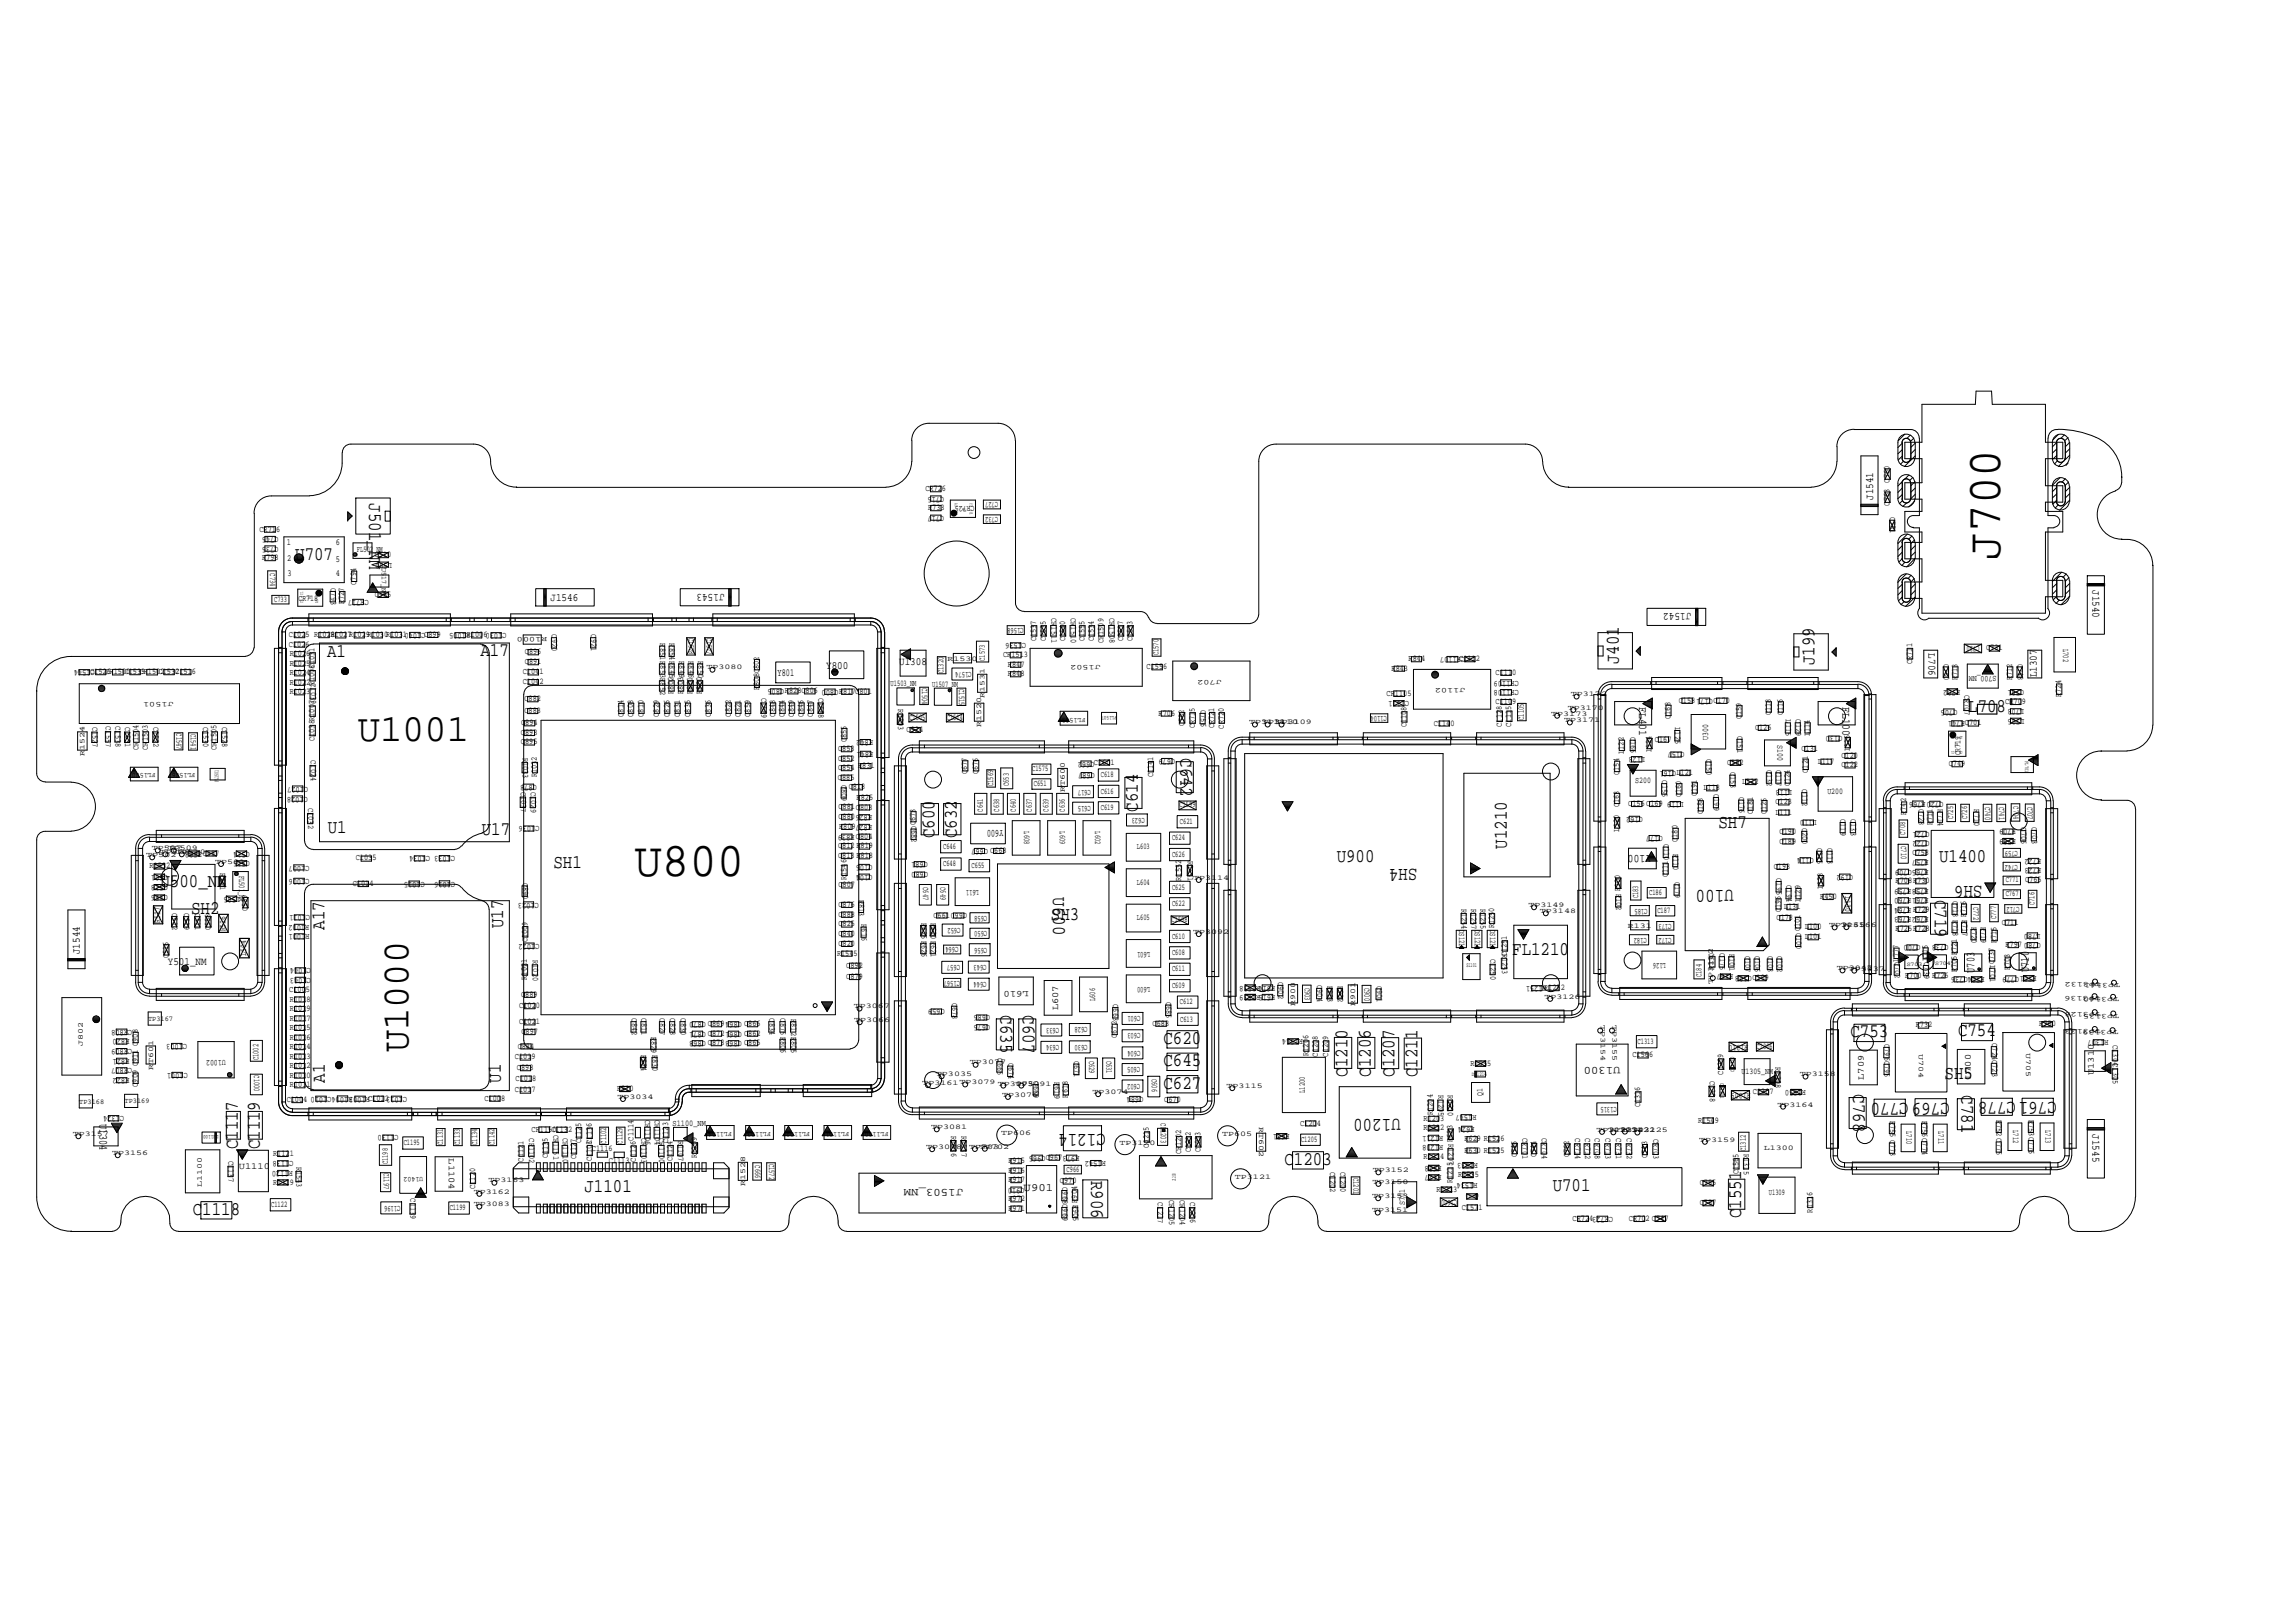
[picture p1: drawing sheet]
<svg xmlns="http://www.w3.org/2000/svg" width="420mm" height="297mm" viewBox="0 0 420 297" stroke-linecap="round" stroke-linejoin="round" font-family="sans-serif">
<defs><g id="words">
<g font-size="8.9">
<text x="366.2" y="102.4" transform="rotate(-90 366.2 102.4)">J700</text>
<text x="116.2" y="160.3">U800</text>
</g>
<g font-size="7.1">
<text x="65.5" y="135.6">U1001</text>
<text x="74.8" y="192.6" transform="rotate(-90 74.8 192.6)">U1000</text>
</g>
<g font-size="3.5">
<text x="67.6" y="92.1" transform="rotate(90 67.6 92.1)">J501_NM</text>
<text x="54" y="102.4">U707</text>
<text x="59.9" y="120.3">A1</text>
<text x="88" y="120.1">A17</text>
<text x="296.4" y="121.5" transform="rotate(-90 296.4 121.5)">J401</text>
<text x="332.2" y="121.7" transform="rotate(-90 332.2 121.7)">J199</text>
<text x="360.3" y="130.4">L708</text>
<text x="216.1" y="138.8" transform="rotate(90 216.1 138.8)">C642</text>
<text x="208.3" y="148.6" transform="rotate(-90 208.3 148.6)">C614</text>
<text x="60" y="152.4">U1</text>
<text x="88.2" y="152.9">U17</text>
<text x="171.1" y="153.4" transform="rotate(-90 171.1 153.4)">C600</text>
<text x="175.2" y="153.4" transform="rotate(-90 175.2 153.4)">C632</text>
<text x="275.9" y="155.4" transform="rotate(-90 275.9 155.4)">U1210</text>
<text x="314.6" y="151.6">SH7</text>
<text x="101.3" y="158.9">SH1</text>
<text x="244.7" y="157.8">U900</text>
<text x="259.5" y="159" transform="rotate(180 259.5 159)">SH4</text>
<text x="355" y="157.8">U1400</text>
<text x="29.4" y="162.3">U500_NM</text>
<text x="35" y="167.3">SH2</text>
<text x="192.8" y="164.2" transform="rotate(90 192.8 164.2)">U600</text>
<text x="317.4" y="162.9" transform="rotate(180 317.4 162.9)">U100</text>
<text x="354.2" y="164.7" transform="rotate(90 354.2 164.7)">C719</text>
<text x="363" y="162.1" transform="rotate(180 363 162.1)">SH6</text>
<text x="59.4" y="170.2" transform="rotate(-90 59.4 170.2)">A17</text>
<text x="92.1" y="169.9" transform="rotate(-90 92.1 169.9)">U17</text>
<text x="192.4" y="168.4">SH3</text>
<text x="276.8" y="174.8">FL1210</text>
<text x="183.2" y="185.8" transform="rotate(90 183.2 185.8)">C635</text>
<text x="187.3" y="185.8" transform="rotate(90 187.3 185.8)">C607</text>
<text x="213" y="191.1">C620</text>
<text x="338.8" y="189.9">C753</text>
<text x="358.5" y="189.7">C754</text>
<text x="213" y="195.2">C645</text>
<text x="246.7" y="197.1" transform="rotate(-90 246.7 197.1)">C1210</text>
<text x="250.9" y="197.1" transform="rotate(-90 250.9 197.1)">C1206</text>
<text x="255.3" y="197.1" transform="rotate(-90 255.3 197.1)">C1207</text>
<text x="259.5" y="197.2" transform="rotate(-90 259.5 197.2)">C1211</text>
<text x="356" y="197.5">SH5</text>
<text x="59.5" y="198.2" transform="rotate(-90 59.5 198.2)">A1</text>
<text x="91.7" y="198.1" transform="rotate(-90 91.7 198.1)">U1</text>
<text x="213" y="199.3">C627</text>
<text x="339.3" y="200.2" transform="rotate(90 339.3 200.2)">C768</text>
<text x="349.4" y="201.9" transform="rotate(180 349.4 201.9)">C770</text>
<text x="356.9" y="201.8" transform="rotate(180 356.9 201.8)">C769</text>
<text x="359.1" y="200.4" transform="rotate(90 359.1 200.4)">C781</text>
<text x="369.1" y="201.8" transform="rotate(180 369.1 201.8)">C778</text>
<text x="376.5" y="201.8" transform="rotate(180 376.5 201.8)">C761</text>
<text x="202.4" y="207.5" transform="rotate(180 202.4 207.5)">C1214</text>
<text x="256.4" y="204.9" transform="rotate(180 256.4 204.9)">U1200</text>
<text x="43.5" y="210.3" transform="rotate(-90 43.5 210.3)">C1117</text>
<text x="47.6" y="210.3" transform="rotate(-90 47.6 210.3)">C1119</text>
<text x="235.2" y="213.2">C1203</text>
<text x="107" y="218.2">J1101</text>
<text x="199.8" y="216.1" transform="rotate(90 199.8 216.1)">R906</text>
<text x="284.3" y="217.9">U701</text>
<text x="35.3" y="222.3">C1118</text>
<text x="318.8" y="222.9" transform="rotate(-90 318.8 222.9)">C1551</text>
</g>
<g font-size="2.2">
<text x="300.1" y="129.4" transform="rotate(90 300.1 129.4)">FL401</text>
<text x="337.3" y="129.4" transform="rotate(90 337.3 129.4)">FL100</text>
<text x="302.2" y="156.5" transform="rotate(180 302.2 156.5)">Y100</text>
<text x="361.5" y="178" transform="rotate(-90 361.5 178)">U703</text>
<text x="371.4" y="177.8" transform="rotate(-90 371.4 177.8)">U710</text>
<text x="18.2" y="205.8" transform="rotate(90 18.2 205.8)">U1304</text>
</g>
<g font-size="2">
<text x="342.9" y="91.5" transform="rotate(-90 342.9 91.5)">J1541</text>
<text x="100.8" y="110">J1546</text>
<text x="132.6" y="108.7" transform="rotate(180 132.6 108.7)">J1543</text>
<text x="309.6" y="112.3" transform="rotate(180 309.6 112.3)">J1542</text>
<text x="383.1" y="108" transform="rotate(90 383.1 108)">J1540</text>
<text x="353.1" y="119.6" transform="rotate(90 353.1 119.6)">L706</text>
<text x="142.4" y="123.7">Y801</text>
<text x="151.2" y="122.4">Y800</text>
<text x="164.6" y="121.7">U1308</text>
<text x="372.9" y="124" transform="rotate(-90 372.9 124)">L1307</text>
<text x="183.7" y="152" transform="rotate(180 183.7 152)">Y600</text>
<text x="14.6" y="174.6" transform="rotate(-90 14.6 174.6)">J1544</text>
<text x="30.7" y="176.7">Y501_NM</text>
<text x="296.7" y="195.3" transform="rotate(180 296.7 195.3)">U1300</text>
<text x="383.1" y="207.6" transform="rotate(90 383.1 207.6)">J1545</text>
<text x="176.3" y="217.7" transform="rotate(180 176.3 217.7)">J1503_NM</text>
<text x="187.4" y="218">U901</text>
</g>
<g font-size="1.7">
<text x="52.5" y="99.8">1</text>
<text x="61.5" y="99.8">6</text>
<text x="52.6" y="102.7">2</text>
<text x="52.6" y="105.5">3</text>
<text x="61.5" y="105.5">4</text>
<text x="61.5" y="102.8">5</text>
<text x="188.3" y="181.4" transform="rotate(180 188.3 181.4)">L610</text>
<text x="193.7" y="184.9" transform="rotate(-90 193.7 184.9)">L607</text>
<text x="341.2" y="197.7" transform="rotate(-90 341.2 197.7)">L709</text>
<text x="360.8" y="197.5" transform="rotate(-90 360.8 197.5)">L700</text>
<text x="383.3" y="196.8" transform="rotate(-90 383.3 196.8)">U1310</text>
<text x="43.7" y="214">U1110</text>
<text x="82.2" y="212" transform="rotate(90 82.2 212)">L1104</text>
</g>
<g font-size="1.6">
<text x="169.4" y="89.8">CR726</text>
<text x="345.9" y="88.3" transform="rotate(-90 345.9 88.3)">C760</text>
<text x="169.9" y="93.3">R733</text>
<text x="172.9" y="90.9" transform="rotate(180 172.9 90.9)">C715</text>
<text x="172.9" y="94.4" transform="rotate(180 172.9 94.4)">C717</text>
<text x="178.4" y="92.6" transform="rotate(180 178.4 92.6)">CR725</text>
<text x="182.7" y="91.9" transform="rotate(180 182.7 91.9)">C727</text>
<text x="182.7" y="94.7" transform="rotate(180 182.7 94.7)">C732</text>
<text x="345.9" y="92.5" transform="rotate(-90 345.9 92.5)">C763</text>
<text x="346" y="94.6" transform="rotate(90 346 94.6)">C751</text>
<text x="47.5" y="97.3">CR716</text>
<text x="51" y="100" transform="rotate(180 51 100)">C735</text>
<text x="51" y="98.3" transform="rotate(180 51 98.3)">C745</text>
<text x="65.4" y="101">FL502_NM</text>
<text x="68.6" y="101.9">C510</text>
<text x="48" y="102.5">R798</text>
<text x="49.4" y="104.9" transform="rotate(90 49.4 104.9)">C734</text>
<text x="60.6" y="107.7" transform="rotate(90 60.6 107.7)">C793</text>
<text x="65.2" y="107" transform="rotate(-90 65.2 107)">C794</text>
<text x="71.8" y="103" transform="rotate(180 71.8 103)">L500</text>
<text x="50.2" y="110.1">C733</text>
<text x="54.6" y="109.9">CR718</text>
<text x="63" y="110.6" transform="rotate(-90 63 110.6)">R727</text>
<text x="67.5" y="109.8" transform="rotate(180 67.5 109.8)">CR717</text>
<text x="68.6" y="109.2">C555</text>
<text x="192.5" y="113.1" transform="rotate(90 192.5 113.1)">CR1511</text>
<text x="196" y="113.1" transform="rotate(90 196 113.1)">CR1510</text>
<text x="203.1" y="113.1" transform="rotate(90 203.1 113.1)">CR1508</text>
<text x="52.9" y="116.6">C1025 R1028</text>
<text x="52.9" y="118.4">C1026</text>
<text x="60.6" y="116.6">R1027R1029R1030R1031</text>
<text x="77.7" y="116.5">C899</text>
<text x="77.9" y="115.8" transform="rotate(180 77.9 115.8)">C1040</text>
<text x="85.5" y="116.6">R1006</text>
<text x="86.1" y="115.9" transform="rotate(180 86.1 115.9)">R1005</text>
<text x="92.7" y="115.9" transform="rotate(180 92.7 115.9)">C1030</text>
<text x="96.1" y="119.7">C896</text>
<text x="101" y="116.1" transform="rotate(90 101 116.1)">C920</text>
<text x="108.2" y="116.1" transform="rotate(90 108.2 116.1)">C921</text>
<text x="120.9" y="117.8" transform="rotate(90 120.9 117.8)">R851R853R852</text>
<text x="122.6" y="117.8" transform="rotate(90 122.6 117.8)">R854R845</text>
<text x="126.1" y="116.8" transform="rotate(90 126.1 116.8)">C1578</text>
<text x="129.4" y="116.8" transform="rotate(90 129.4 116.8)">C1577</text>
<text x="187.4" y="114.9" transform="rotate(180 187.4 114.9)">C1568</text>
<text x="187.9" y="117.7" transform="rotate(180 187.9 117.7)">C1536</text>
<text x="189.7" y="117.4" transform="rotate(-90 189.7 117.4)">C1537</text>
<text x="191.5" y="117.4" transform="rotate(-90 191.5 117.4)">C1535</text>
<text x="195" y="117.4" transform="rotate(-90 195 117.4)">C1540</text>
<text x="198.5" y="117.4" transform="rotate(-90 198.5 117.4)">C1555</text>
<text x="200.3" y="117.4" transform="rotate(-90 200.3 117.4)">C1534</text>
<text x="202" y="117.7" transform="rotate(-90 202 117.7)">CR1509</text>
<text x="205.6" y="117.4" transform="rotate(-90 205.6 117.4)">C1517</text>
<text x="207.3" y="117.4" transform="rotate(-90 207.3 117.4)">C1533</text>
<text x="212.1" y="119.9" transform="rotate(-90 212.1 119.9)">C1570</text>
<text x="362.4" y="118.3" transform="rotate(180 362.4 118.3)">C730</text>
<text x="363.6" y="119">C731</text>
<text x="377.7" y="118.7" transform="rotate(90 377.7 118.7)">L702</text>
<text x="16.5" y="123.4">C1526</text>
<text x="17.3" y="122.6" transform="rotate(180 17.3 122.6)">C1544</text>
<text x="19.3" y="123.4">CR1500</text>
<text x="22.8" y="123.4">C1539</text>
<text x="25.6" y="123.4">CR1502</text>
<text x="29" y="123.4">C1532</text>
<text x="32.1" y="123.4">C1516</text>
<text x="53" y="125.3">R1022</text>
<text x="53" y="123.6">R1024</text>
<text x="53" y="121.8">R1025</text>
<text x="53" y="120.1">R1026</text>
<text x="56.9" y="125.1" transform="rotate(90 56.9 125.1)">C1039</text>
<text x="57.6" y="125.5" transform="rotate(-90 57.6 125.5)">R1008C1031</text>
<text x="95.7" y="125.2">C1042</text>
<text x="95.7" y="123.4">C1041</text>
<text x="96.1" y="121.5">C891</text>
<text x="124.3" y="121" transform="rotate(90 124.3 121)">R849</text>
<text x="126.1" y="121" transform="rotate(90 126.1 121)">R846</text>
<text x="127.8" y="121" transform="rotate(90 127.8 121)">R850</text>
<text x="163.1" y="125.6">U1503_NM</text>
<text x="168.8" y="125.9" transform="rotate(90 168.8 125.9)">C1504</text>
<text x="170.7" y="125.6">U1507_NM</text>
<text x="172.8" y="123.2" transform="rotate(-90 172.8 123.2)">C1320</text>
<text x="177.9" y="123" transform="rotate(180 177.9 123)">C1574</text>
<text x="180.3" y="120.9" transform="rotate(-90 180.3 120.9)">C1573</text>
<text x="183.6" y="120.3">CR1513</text>
<text x="184.5" y="123.7">R848</text>
<text x="184.5" y="122">R847</text>
<text x="209.9" y="122.5">C1556</text>
<text x="254.8" y="122.7">R843</text>
<text x="257.9" y="121">R844</text>
<text x="267.2" y="121">C1112</text>
<text x="268.2" y="120.3" transform="rotate(180 268.2 120.3)">CR1107</text>
<text x="273.8" y="123.5">C1110</text>
<text x="278" y="124.5" transform="rotate(180 278 124.5)">CR1109</text>
<text x="350" y="121.5" transform="rotate(-90 350 121.5)">CR711</text>
<text x="355.9" y="121.5" transform="rotate(90 355.9 121.5)">C750</text>
<text x="358.3" y="124.5" transform="rotate(-90 358.3 124.5)">R713</text>
<text x="365.5" y="123.7" transform="rotate(180 365.5 123.7)">S700_NM</text>
<text x="368.4" y="124.5" transform="rotate(-90 368.4 124.5)">R712</text>
<text x="369.4" y="121.5" transform="rotate(90 369.4 121.5)">C748</text>
<text x="53" y="127">R1023</text>
<text x="96" y="128.3">C882</text>
<text x="96" y="130.5">C883</text>
<text x="114.1" y="131.2" transform="rotate(-90 114.1 131.2)">C814</text>
<text x="115.9" y="131.2" transform="rotate(-90 115.9 131.2)">C808</text>
<text x="117.8" y="131.2" transform="rotate(-90 117.8 131.2)">C810</text>
<text x="120.6" y="131.2" transform="rotate(-90 120.6 131.2)">C829</text>
<text x="122.5" y="131.2" transform="rotate(-90 122.5 131.2)">C826</text>
<text x="123.3" y="127" transform="rotate(-90 123.3 127)">R802</text>
<text x="124.4" y="131.2" transform="rotate(-90 124.4 131.2)">C831</text>
<text x="125" y="127" transform="rotate(-90 125 127)">R803</text>
<text x="126.4" y="131.2" transform="rotate(-90 126.4 131.2)">C835</text>
<text x="126.8" y="127" transform="rotate(-90 126.8 127)">R801</text>
<text x="128.5" y="127" transform="rotate(-90 128.5 127)">R800</text>
<text x="130.1" y="131.2" transform="rotate(-90 130.1 131.2)">C836</text>
<text x="133.8" y="131.1" transform="rotate(-90 133.8 131.1)">C822</text>
<text x="135.5" y="131.1" transform="rotate(-90 135.5 131.1)">C821</text>
<text x="137.3" y="131.2" transform="rotate(-90 137.3 131.2)">C859</text>
<text x="139" y="126.3" transform="rotate(-90 139 126.3)">R808C802</text>
<text x="139.4" y="127.7" transform="rotate(90 139.4 127.7)">C1589</text>
<text x="141.9" y="131.1" transform="rotate(-90 141.9 131.1)">C848</text>
<text x="143.6" y="126.2" transform="rotate(180 143.6 126.2)">C805</text>
<text x="143.6" y="131.1" transform="rotate(-90 143.6 131.1)">C844</text>
<text x="143.7" y="126.9">R828C806</text>
<text x="145.4" y="131.1" transform="rotate(-90 145.4 131.1)">C849</text>
<text x="147.1" y="131.1" transform="rotate(-90 147.1 131.1)">C846</text>
<text x="148.8" y="131.1" transform="rotate(-90 148.8 131.1)">C847</text>
<text x="149.8" y="127.7" transform="rotate(90 149.8 127.7)">C1588</text>
<text x="153.5" y="126.2" transform="rotate(180 153.5 126.2)">C800</text>
<text x="153.6" y="127">R817C801</text>
<text x="164.4" y="129.8" transform="rotate(90 164.4 129.8)">R1503</text>
<text x="166.5" y="131.7">C1505</text>
<text x="173.3" y="131.7">C1514</text>
<text x="175.6" y="126.1" transform="rotate(90 175.6 126.1)">C1515</text>
<text x="212.1" y="131">R706</text>
<text x="219.8" y="130" transform="rotate(90 219.8 130)">C756</text>
<text x="253.9" y="127.3">CR1105</text>
<text x="253.9" y="131.1" transform="rotate(180 253.9 131.1)">C1104</text>
<text x="258" y="128.4" transform="rotate(180 258 128.4)">C1111</text>
<text x="273.8" y="128.9">C1109</text>
<text x="278" y="126.4" transform="rotate(180 278 126.4)">CR1108</text>
<text x="279" y="131.7" transform="rotate(-90 279 131.7)">C1105</text>
<text x="305.8" y="131.6" transform="rotate(-90 305.8 131.6)">C168</text>
<text x="307.3" y="128.6">C158</text>
<text x="313.6" y="127.9" transform="rotate(180 313.6 127.9)">C171</text>
<text x="313.7" y="128.6">C170</text>
<text x="318.8" y="131.7" transform="rotate(-90 318.8 131.7)">C159</text>
<text x="324.2" y="130.9" transform="rotate(-90 324.2 130.9)">C118</text>
<text x="326.4" y="130.9" transform="rotate(-90 326.4 130.9)">C116</text>
<text x="326.9" y="131.7" transform="rotate(90 326.9 131.7)">L115</text>
<text x="328.7" y="131.7" transform="rotate(90 328.7 131.7)">C129</text>
<text x="358.3" y="129.9" transform="rotate(180 358.3 129.9)">C705</text>
<text x="358.8" y="126.2" transform="rotate(180 358.8 126.2)">R702</text>
<text x="359.7" y="127.1" transform="rotate(90 359.7 127.1)">CR707</text>
<text x="367.1" y="128.8">CR709</text>
<text x="370.6" y="126.3" transform="rotate(180 370.6 126.3)">C791</text>
<text x="370.6" y="129.8" transform="rotate(180 370.6 129.8)">L703</text>
<text x="370.6" y="131.5" transform="rotate(180 370.6 131.5)">L705</text>
<text x="377.3" y="127.6" transform="rotate(-90 377.3 127.6)">R724</text>
<text x="16.9" y="133" transform="rotate(90 16.9 133)">C1527</text>
<text x="19.4" y="132.9" transform="rotate(90 19.4 132.9)">C1557</text>
<text x="21.2" y="132.9" transform="rotate(90 21.2 132.9)">C1538</text>
<text x="22.9" y="133" transform="rotate(90 22.9 133)">C1531</text>
<text x="25.3" y="137.2" transform="rotate(-90 25.3 137.2)">CR1504</text>
<text x="27.1" y="137.2" transform="rotate(-90 27.1 137.2)">CR1503</text>
<text x="28.1" y="133" transform="rotate(90 28.1 133)">C1522</text>
<text x="32.3" y="134.2" transform="rotate(90 32.3 134.2)">C1547</text>
<text x="35" y="134.3" transform="rotate(90 35 134.3)">C1541</text>
<text x="37.2" y="133" transform="rotate(90 37.2 133)">C1530</text>
<text x="39.7" y="137.2" transform="rotate(-90 39.7 137.2)">CR1505</text>
<text x="40.7" y="133" transform="rotate(90 40.7 133)">C1528</text>
<text x="57.6" y="135.6" transform="rotate(-90 57.6 135.6)">C1038R1007</text>
<text x="95.4" y="134.5">C893</text>
<text x="95.4" y="136.2">C895</text>
<text x="95.4" y="132.8">C894</text>
<text x="153.4" y="137.5">C853</text>
<text x="155" y="135.8" transform="rotate(-90 155 135.8)">C855</text>
<text x="159.8" y="135.4" transform="rotate(180 159.8 135.4)">R842</text>
<text x="159.9" y="137.6" transform="rotate(180 159.9 137.6)">R841</text>
<text x="166" y="133.9">C924</text>
<text x="216.8" y="132.9" transform="rotate(-90 216.8 132.9)">C752</text>
<text x="218.7" y="133.3" transform="rotate(-90 218.7 133.3)">CR715</text>
<text x="222.3" y="133.3" transform="rotate(-90 222.3 133.3)">CR721</text>
<text x="224.1" y="133.3" transform="rotate(-90 224.1 133.3)">CR720</text>
<text x="257.5" y="133.1" transform="rotate(-90 257.5 133.1)">C1108</text>
<text x="262.5" y="132.8">C1140</text>
<text x="274.9" y="133" transform="rotate(-90 274.9 133)">C1128</text>
<text x="276.7" y="133" transform="rotate(-90 276.7 133)">C1115</text>
<text x="297.3" y="138" transform="rotate(-90 297.3 138)">L122</text>
<text x="298.5" y="134.9" transform="rotate(90 298.5 134.9)">C166</text>
<text x="302.4" y="137.7" transform="rotate(-90 302.4 137.7)">L124</text>
<text x="303" y="135.7">C167</text>
<text x="306.7" y="133.1" transform="rotate(90 306.7 133.1)">L125</text>
<text x="308.4" y="137.7" transform="rotate(180 308.4 137.7)">C157</text>
<text x="312.7" y="135.4" transform="rotate(-90 312.7 135.4)">U300</text>
<text x="318.1" y="134.7" transform="rotate(90 318.1 134.7)">C151</text>
<text x="321.3" y="133.6">C126</text>
<text x="325.4" y="136.4" transform="rotate(90 325.4 136.4)">S100</text>
<text x="329.8" y="137.5">C131</text>
<text x="331.3" y="134.8" transform="rotate(-90 331.3 134.8)">L114</text>
<text x="337.3" y="134.8" transform="rotate(180 337.3 134.8)">C130</text>
<text x="338.7" y="137.5" transform="rotate(-90 338.7 137.5)">L116</text>
<text x="359.7" y="132" transform="rotate(180 359.7 132)">R741</text>
<text x="359.7" y="132.8">C701</text>
<text x="56.4" y="144" transform="rotate(180 56.4 144)">C1027</text>
<text x="56.9" y="139.1" transform="rotate(90 56.9 139.1)">C1024</text>
<text x="95.7" y="138.7" transform="rotate(90 95.7 138.7)">R1033</text>
<text x="98.3" y="142.3" transform="rotate(-90 98.3 142.3)">R1032</text>
<text x="98.3" y="143.6" transform="rotate(180 98.3 143.6)">C878</text>
<text x="153.4" y="142.7">C885</text>
<text x="153.4" y="139.2">C852</text>
<text x="153.4" y="141">C854 R831</text>
<text x="154.1" y="143.6" transform="rotate(90 154.1 143.6)">C809</text>
<text x="177.1" y="141.7" transform="rotate(-90 177.1 141.7)">C677</text>
<text x="179.1" y="141.7" transform="rotate(-90 179.1 141.7)">C676</text>
<text x="181.8" y="143.9" transform="rotate(-90 181.8 143.9)">C1569</text>
<text x="184.7" y="143.9" transform="rotate(-90 184.7 143.9)">C653</text>
<text x="189" y="141.2">C1575</text>
<text x="189.3" y="143.8">C651</text>
<text x="200.3" y="140">C1601</text>
<text x="200.4" y="139.4" transform="rotate(180 200.4 139.4)">C662</text>
<text x="200.4" y="141.5" transform="rotate(180 200.4 141.5)">C687</text>
<text x="201.5" y="142.2">C618</text>
<text x="211.1" y="142.2" transform="rotate(-90 211.1 142.2)">C1141</text>
<text x="215.2" y="138.9" transform="rotate(180 215.2 138.9)">C679</text>
<text x="296.4" y="141.8" transform="rotate(-90 296.4 141.8)">C154</text>
<text x="299.4" y="143.3">S200</text>
<text x="301.2" y="138.6" transform="rotate(180 301.2 138.6)">L123</text>
<text x="304.3" y="142.8" transform="rotate(90 304.3 142.8)">C155</text>
<text x="306.9" y="141.1" transform="rotate(180 306.9 141.1)">C161</text>
<text x="306.9" y="141.8">L121</text>
<text x="312.4" y="138.9" transform="rotate(90 312.4 138.9)">C150</text>
<text x="316.2" y="140">C152</text>
<text x="316.8" y="141.3" transform="rotate(90 316.8 141.3)">C153</text>
<text x="318.9" y="143.5">L112</text>
<text x="323.5" y="140.8" transform="rotate(90 323.5 140.8)">C132</text>
<text x="325.2" y="140.8" transform="rotate(90 325.2 140.8)">C117</text>
<text x="327.7" y="143.9" transform="rotate(-90 327.7 143.9)">C124</text>
<text x="331" y="141.4" transform="rotate(-90 331 141.4)">C121</text>
<text x="332.8" y="139.8">L117</text>
<text x="337.1" y="140.5">C122</text>
<text x="337.1" y="138.7">C120</text>
<text x="356.8" y="140.2">C749</text>
<text x="358.9" y="138.3" transform="rotate(-90 358.9 138.3)">CR719</text>
<text x="56.4" y="145.8" transform="rotate(180 56.4 145.8)">C1028</text>
<text x="56.4" y="147.9" transform="rotate(90 56.4 147.9)">C1032</text>
<text x="95.4" y="144.9" transform="rotate(90 95.4 144.9)">C1037</text>
<text x="97.2" y="144.9" transform="rotate(90 97.2 144.9)">C1029</text>
<text x="153.5" y="149.9">C880</text>
<text x="153.5" y="148.1">C881C803</text>
<text x="155.4" y="144.4">C818</text>
<text x="156.8" y="146.4">R825</text>
<text x="159.7" y="149.2" transform="rotate(180 159.7 149.2)">R826</text>
<text x="179.9" y="148.5" transform="rotate(-90 179.9 148.5)">C641</text>
<text x="183" y="148.5" transform="rotate(-90 183 148.5)">C638</text>
<text x="186" y="148.5" transform="rotate(-90 186 148.5)">C640</text>
<text x="188.9" y="148.5" transform="rotate(-90 188.9 148.5)">C637</text>
<text x="191.9" y="148.5" transform="rotate(-90 191.9 148.5)">C639</text>
<text x="194.9" y="148.5" transform="rotate(-90 194.9 148.5)">C636</text>
<text x="199.7" y="147.5" transform="rotate(180 199.7 147.5)">C615</text>
<text x="199.7" y="144.5" transform="rotate(180 199.7 144.5)">C617</text>
<text x="201.5" y="145.2">C616</text>
<text x="201.5" y="148.3">C619</text>
<text x="209.6" y="149.7" transform="rotate(180 209.6 149.7)">C623</text>
<text x="215.9" y="147.8">C1599</text>
<text x="296.4" y="147.7" transform="rotate(-90 296.4 147.7)">C163</text>
<text x="298.1" y="147.5">C156C169</text>
<text x="300.8" y="149.5" transform="rotate(180 300.8 149.5)">C162</text>
<text x="307.8" y="145.9" transform="rotate(-90 307.8 145.9)">C160</text>
<text x="308.3" y="146.8" transform="rotate(180 308.3 146.8)">L119</text>
<text x="310.6" y="145.8" transform="rotate(-90 310.6 145.8)">C191</text>
<text x="311.8" y="149" transform="rotate(-90 311.8 149)">C188</text>
<text x="311.9" y="144.6">L118</text>
<text x="313.8" y="145.3" transform="rotate(90 313.8 145.3)">C199</text>
<text x="318.4" y="145.8" transform="rotate(90 318.4 145.8)">C176</text>
<text x="320.9" y="148.9" transform="rotate(-90 320.9 148.9)">C181</text>
<text x="323.4" y="149" transform="rotate(-90 323.4 149)">C125</text>
<text x="325" y="149.1">L111</text>
<text x="325" y="147.2">C123</text>
<text x="328.1" y="144.6" transform="rotate(180 328.1 144.6)">L113</text>
<text x="329.9" y="144.5" transform="rotate(90 329.9 144.5)">C112</text>
<text x="334.5" y="145.3">U200</text>
<text x="337" y="149.9" transform="rotate(90 337 149.9)">C119</text>
<text x="338.9" y="149.9" transform="rotate(90 338.9 149.9)">C133</text>
<text x="349" y="149.1" transform="rotate(-90 349 149.1)">R742</text>
<text x="351.3" y="148" transform="rotate(90 351.3 148)">C728</text>
<text x="354.8" y="148.1" transform="rotate(90 354.8 148.1)">R714</text>
<text x="355.8" y="146.7" transform="rotate(180 355.8 146.7)">C720R766</text>
<text x="357.6" y="149.9" transform="rotate(-90 357.6 149.9)">C725</text>
<text x="360.1" y="149.9" transform="rotate(-90 360.1 149.9)">C726</text>
<text x="361.4" y="148.1" transform="rotate(90 361.4 148.1)">R710</text>
<text x="363.5" y="147.7" transform="rotate(90 363.5 147.7)">C740</text>
<text x="366" y="147.7" transform="rotate(90 366 147.7)">C741</text>
<text x="368.6" y="147.6" transform="rotate(90 368.6 147.6)">C704</text>
<text x="371.2" y="147.6" transform="rotate(90 371.2 147.6)">C707</text>
<text x="36.9" y="155.9" transform="rotate(180 36.9 155.9)">R588</text>
<text x="45.8" y="155.9" transform="rotate(180 45.8 155.9)">C514</text>
<text x="98.8" y="151.3" transform="rotate(180 98.8 151.3)">C1036</text>
<text x="153.4" y="155.2">C812 R819</text>
<text x="153.6" y="151.7">R809</text>
<text x="156.5" y="152.7" transform="rotate(180 156.5 152.7)">R839</text>
<text x="156.7" y="153.5">C804</text>
<text x="159.7" y="151" transform="rotate(180 159.7 151)">R827</text>
<text x="166.9" y="151.1" transform="rotate(90 166.9 151.1)">C682</text>
<text x="167.6" y="151" transform="rotate(-90 167.6 151)">C673</text>
<text x="172.7" y="155.4">C646</text>
<text x="180.9" y="155.4" transform="rotate(180 180.9 155.4)">C667</text>
<text x="187.5" y="152.1" transform="rotate(90 187.5 152.1)">L608</text>
<text x="194" y="152.1" transform="rotate(90 194 152.1)">L609</text>
<text x="200.5" y="152.1" transform="rotate(90 200.5 152.1)">L602</text>
<text x="208.1" y="155.4">L603</text>
<text x="214.6" y="153.8">C624</text>
<text x="216" y="150.8">C621</text>
<text x="296.4" y="152.2" transform="rotate(-90 296.4 152.2)">L120</text>
<text x="304.4" y="153" transform="rotate(180 304.4 153)">C177</text>
<text x="304.6" y="154.4" transform="rotate(90 304.6 154.4)">C110</text>
<text x="307.1" y="154.1" transform="rotate(-90 307.1 154.1)">C180</text>
<text x="325.8" y="152.6">C190</text>
<text x="325.8" y="154.4">C189</text>
<text x="329.9" y="151.5" transform="rotate(90 329.9 151.5)">C200</text>
<text x="332.6" y="150.2" transform="rotate(180 332.6 150.2)">L110</text>
<text x="332.7" y="155.2" transform="rotate(90 332.7 155.2)">C115</text>
<text x="334.5" y="155.2" transform="rotate(90 334.5 155.2)">C113</text>
<text x="348.1" y="154.9" transform="rotate(90 348.1 154.9)">C710</text>
<text x="348.8" y="152.8" transform="rotate(-90 348.8 152.8)">C708</text>
<text x="353.2" y="152.2" transform="rotate(180 353.2 152.2)">C721</text>
<text x="353.2" y="154" transform="rotate(180 353.2 154)">C722</text>
<text x="353.8" y="151" transform="rotate(-90 353.8 151)">R711</text>
<text x="369.1" y="151.8" transform="rotate(180 369.1 151.8)">R709</text>
<text x="369.1" y="153.5" transform="rotate(180 369.1 153.5)">R799</text>
<text x="369.4" y="155.7" transform="rotate(180 369.4 155.7)">C759</text>
<text x="370" y="151.4" transform="rotate(90 370 151.4)">C706</text>
<text x="372" y="151.4" transform="rotate(90 372 151.4)">C703</text>
<text x="27.4" y="158.9">R1532</text>
<text x="30.7" y="160.1" transform="rotate(180 30.7 160.1)">C501</text>
<text x="37.1" y="156.6">C557</text>
<text x="40.3" y="159.9" transform="rotate(90 40.3 159.9)">R521</text>
<text x="43.8" y="160.3" transform="rotate(90 43.8 160.3)">FL501_NM</text>
<text x="45.8" y="157.6" transform="rotate(180 45.8 157.6)">C515</text>
<text x="56.7" y="160.9" transform="rotate(180 56.7 160.9)">C1006</text>
<text x="56.7" y="158.4" transform="rotate(180 56.7 158.4)">C1007</text>
<text x="65.1" y="157.5">C1035</text>
<text x="77.8" y="161.3" transform="rotate(180 77.8 161.3)">C1015</text>
<text x="83.3" y="161.3" transform="rotate(180 83.3 161.3)">C1016</text>
<text x="83.3" y="156.7" transform="rotate(180 83.3 156.7)">C1033 C1034</text>
<text x="95.7" y="161.5" transform="rotate(90 95.7 161.5)">C890</text>
<text x="153.4" y="157">C813 R818</text>
<text x="155" y="161.1" transform="rotate(-90 155 161.1)">R1546</text>
<text x="159.8" y="158.3" transform="rotate(180 159.8 158.3)">C105</text>
<text x="159.8" y="160.1" transform="rotate(180 159.8 160.1)">C104</text>
<text x="169.9" y="157.8" transform="rotate(180 169.9 157.8)">C681</text>
<text x="169.9" y="159.7" transform="rotate(180 169.9 159.7)">C680</text>
<text x="172.7" y="158.5">C648</text>
<text x="177.9" y="158.8">C655</text>
<text x="181.3" y="156.1">C668</text>
<text x="208.1" y="161.9">L604</text>
<text x="214.6" y="156.8">C626</text>
<text x="216.2" y="161.2" transform="rotate(-90 216.2 161.2)">R1552</text>
<text x="217.5" y="157.5" transform="rotate(90 217.5 157.5)">R1551</text>
<text x="305.3" y="160.6" transform="rotate(-90 305.3 160.6)">C111</text>
<text x="306.3" y="156.3" transform="rotate(90 306.3 156.3)">R110</text>
<text x="306.6" y="161.3" transform="rotate(90 306.6 161.3)">C179</text>
<text x="324.7" y="159">C193</text>
<text x="325.2" y="160.7" transform="rotate(90 325.2 160.7)">C195</text>
<text x="332.1" y="157.1" transform="rotate(180 332.1 157.1)">C114</text>
<text x="339.3" y="160.1" transform="rotate(180 339.3 160.1)">C192</text>
<text x="347" y="161.7">R708R730</text>
<text x="350.1" y="156.5">C758</text>
<text x="353.1" y="159.2" transform="rotate(180 353.1 159.2)">R765C709</text>
<text x="353.1" y="157.4" transform="rotate(180 353.1 157.4)">R757</text>
<text x="367.2" y="161.5">C771</text>
<text x="369.4" y="158.2" transform="rotate(180 369.4 158.2)">C742</text>
<text x="370.7" y="161.5">C765</text>
<text x="373.7" y="157.2" transform="rotate(180 373.7 157.2)">R722</text>
<text x="373.7" y="158.9" transform="rotate(180 373.7 158.9)">R723</text>
<text x="30.7" y="163.9" transform="rotate(180 30.7 163.9)">C556</text>
<text x="30.7" y="162" transform="rotate(180 30.7 162)">C518</text>
<text x="31.5" y="167.1" transform="rotate(90 31.5 167.1)">C512</text>
<text x="33.7" y="167.2" transform="rotate(90 33.7 167.2)">C519</text>
<text x="35.8" y="167.2" transform="rotate(90 35.8 167.2)">C511</text>
<text x="44" y="164.1" transform="rotate(180 44 164.1)">L505</text>
<text x="45.3" y="166.8" transform="rotate(-90 45.3 166.8)">C509</text>
<text x="56.8" y="167.5" transform="rotate(180 56.8 167.5)">C1011</text>
<text x="64.6" y="162.1">C1014</text>
<text x="98.7" y="165.2" transform="rotate(180 98.7 165.2)">C1023</text>
<text x="153.5" y="162.4">C807</text>
<text x="153.5" y="166">C876</text>
<text x="153.5" y="167.8">C888</text>
<text x="157.3" y="164.6" transform="rotate(90 157.3 164.6)">R813</text>
<text x="169" y="162.3" transform="rotate(90 169 162.3)">C647</text>
<text x="170.9" y="167.9">C661</text>
<text x="172.2" y="162.3" transform="rotate(90 172.2 162.3)">C649</text>
<text x="177.1" y="167.2" transform="rotate(180 177.1 167.2)">C660</text>
<text x="179.2" y="162.9" transform="rotate(180 179.2 162.9)">L611</text>
<text x="180.8" y="167.6" transform="rotate(180 180.8 167.6)">C658</text>
<text x="214.6" y="165.8">C622</text>
<text x="214.6" y="162.8">C625</text>
<text x="267.6" y="166.3" transform="rotate(90 267.6 166.3)">R1254</text>
<text x="269.3" y="166.3" transform="rotate(90 269.3 166.3)">R1257</text>
<text x="271" y="166.3" transform="rotate(90 271 166.3)">R1255</text>
<text x="295.9" y="163.6" transform="rotate(90 295.9 163.6)">R102</text>
<text x="296.6" y="163.1" transform="rotate(-90 296.6 163.1)">R100</text>
<text x="299.9" y="164.4" transform="rotate(-90 299.9 164.4)">C183</text>
<text x="301.6" y="166.3" transform="rotate(180 301.6 166.3)">C185</text>
<text x="301.9" y="163.8">C186</text>
<text x="303.4" y="167">C187</text>
<text x="326" y="167" transform="rotate(-90 326 167)">C196</text>
<text x="326.6" y="166.4">L131</text>
<text x="327.1" y="162" transform="rotate(90 327.1 162)">C194</text>
<text x="329.6" y="165.1" transform="rotate(-90 329.6 165.1)">L129</text>
<text x="333.2" y="164.5">R450</text>
<text x="333.7" y="162.8" transform="rotate(-90 333.7 162.8)">L128</text>
<text x="337.8" y="164" transform="rotate(90 337.8 164)">L130</text>
<text x="349.9" y="166.2" transform="rotate(180 349.9 166.2)">R764</text>
<text x="350.3" y="166.9">R729</text>
<text x="353.1" y="162.7" transform="rotate(180 353.1 162.7)">R758R759</text>
<text x="353.1" y="167.9" transform="rotate(180 353.1 167.9)">R762R763</text>
<text x="353.1" y="164.4" transform="rotate(180 353.1 164.4)">R761R760</text>
<text x="357.5" y="164.8" transform="rotate(90 357.5 164.8)">C718 R718</text>
<text x="359.9" y="167.9" transform="rotate(-90 359.9 167.9)">R716</text>
<text x="361.3" y="166" transform="rotate(90 361.3 166)">C772</text>
<text x="367.2" y="164">C767</text>
<text x="369.7" y="166" transform="rotate(180 369.7 166)">C712</text>
<text x="372.5" y="165.7" transform="rotate(-90 372.5 165.7)">C716</text>
<text x="29.3" y="168.9" transform="rotate(-90 29.3 168.9)">R527</text>
<text x="38.6" y="170.3" transform="rotate(-90 38.6 170.3)">C558</text>
<text x="41.3" y="170.5" transform="rotate(-90 41.3 170.5)">R526</text>
<text x="56.6" y="169.3" transform="rotate(180 56.6 169.3)">R1002</text>
<text x="56.7" y="171" transform="rotate(180 56.7 171)">R1001</text>
<text x="96.6" y="172.5" transform="rotate(-90 96.6 172.5)">C1009</text>
<text x="98.8" y="172.7" transform="rotate(180 98.8 172.7)">C1022</text>
<text x="153.5" y="173.1">C820</text>
<text x="153.5" y="169.5">C825</text>
<text x="153.5" y="171.3">C840</text>
<text x="157.7" y="169.2" transform="rotate(90 157.7 169.2)">R616</text>
<text x="168.7" y="168.9" transform="rotate(90 168.7 168.9)">R625R626</text>
<text x="170.4" y="168.9" transform="rotate(90 170.4 168.9)">R620R621</text>
<text x="175.5" y="173.4" transform="rotate(180 175.5 173.4)">C664</text>
<text x="175.8" y="169.8" transform="rotate(180 175.8 169.8)">C652</text>
<text x="180.8" y="170.4" transform="rotate(180 180.8 170.4)">C650</text>
<text x="180.8" y="173.4" transform="rotate(180 180.8 173.4)">C656</text>
<text x="208.1" y="168.4">L605</text>
<text x="214.5" y="168.8">C1598</text>
<text x="214.6" y="171.8">C610</text>
<text x="267.1" y="170.2" transform="rotate(90 267.1 170.2)">DS1210</text>
<text x="270" y="170.2" transform="rotate(90 270 170.2)">DS1211</text>
<text x="272.8" y="170.2" transform="rotate(90 272.8 170.2)">DS1212</text>
<text x="273.5" y="169.9" transform="rotate(-90 273.5 169.9)">R1250</text>
<text x="301.5" y="171.7" transform="rotate(180 301.5 171.7)">C182</text>
<text x="306" y="171.6" transform="rotate(180 306 171.6)">C172</text>
<text x="306" y="169.1" transform="rotate(180 306 169.1)">C173</text>
<text x="325.2" y="168.4">C178</text>
<text x="328.8" y="170.7" transform="rotate(90 328.8 170.7)">C100</text>
<text x="329.6" y="170.4" transform="rotate(-90 329.6 170.4)">C101</text>
<text x="330.4" y="171.9">L101</text>
<text x="330.4" y="170">L100</text>
<text x="347" y="170.3">R725R728</text>
<text x="351.6" y="173" transform="rotate(180 351.6 173)">C700</text>
<text x="356.7" y="172.9" transform="rotate(180 356.7 172.9)">C738</text>
<text x="359.2" y="168.3" transform="rotate(90 359.2 168.3)">R717</text>
<text x="360.9" y="169.6" transform="rotate(90 360.9 169.6)">R720</text>
<text x="362.7" y="169.6" transform="rotate(90 362.7 169.6)">R719</text>
<text x="365.5" y="168.2" transform="rotate(-90 365.5 168.2)">C777</text>
<text x="365.5" y="172.6" transform="rotate(-90 365.5 172.6)">R715</text>
<text x="366.5" y="169.2">C711</text>
<text x="367.1" y="173.4">R797</text>
<text x="373.6" y="170.9" transform="rotate(180 373.6 170.9)">L780</text>
<text x="373.6" y="172.6" transform="rotate(180 373.6 172.6)">C780</text>
<text x="30.8" y="175.4" transform="rotate(-90 30.8 175.4)">C516</text>
<text x="45.1" y="174.9" transform="rotate(-90 45.1 174.9)">L504</text>
<text x="56.9" y="177.2" transform="rotate(180 56.9 177.2)">C1044</text>
<text x="56.9" y="179" transform="rotate(180 56.9 179)">C1043</text>
<text x="96.5" y="179.3" transform="rotate(-90 96.5 179.3)">R1021</text>
<text x="97.6" y="175.7" transform="rotate(90 97.6 175.7)">R1020</text>
<text x="153.2" y="174.9">R1545</text>
<text x="154.9" y="179.2">C879</text>
<text x="154.9" y="177.1">C892</text>
<text x="175.8" y="176.7" transform="rotate(180 175.8 176.7)">C657</text>
<text x="175.8" y="179.5" transform="rotate(180 175.8 179.5)">C1567</text>
<text x="180.6" y="176.6" transform="rotate(180 180.6 176.6)">C643</text>
<text x="180.6" y="179.7" transform="rotate(180 180.6 179.7)">C644</text>
<text x="210.6" y="174.2" transform="rotate(180 210.6 174.2)">L601</text>
<text x="214.6" y="177.8">C611</text>
<text x="214.6" y="174.8">C608</text>
<text x="234" y="179.7" transform="rotate(90 234 179.7)">C902</text>
<text x="272.9" y="175.5" transform="rotate(90 272.9 175.5)">C1250</text>
<text x="275" y="174.5" transform="rotate(90 275 174.5)">R1253</text>
<text x="275.9" y="175" transform="rotate(-90 275.9 175)">C1251</text>
<text x="305" y="176.3" transform="rotate(180 305 176.3)">L126</text>
<text x="311.5" y="178.8" transform="rotate(-90 311.5 178.8)">C184</text>
<text x="313.8" y="177.5" transform="rotate(-90 313.8 177.5)">R130</text>
<text x="314.9" y="174.5" transform="rotate(90 314.9 174.5)">C175</text>
<text x="316.6" y="174.6" transform="rotate(90 316.6 174.6)">R101</text>
<text x="319.5" y="174.9" transform="rotate(90 319.5 174.9)">C107</text>
<text x="320.7" y="178.6" transform="rotate(180 320.7 178.6)">C108 R167</text>
<text x="320.8" y="179.4">C109</text>
<text x="321.3" y="174.9" transform="rotate(90 321.3 174.9)">C106</text>
<text x="323.6" y="174.9" transform="rotate(90 323.6 174.9)">C103</text>
<text x="325.4" y="174.9" transform="rotate(90 325.4 174.9)">C102</text>
<text x="346.9" y="176" transform="rotate(90 346.9 176)">C702</text>
<text x="347.6" y="176" transform="rotate(-90 347.6 176)">L777</text>
<text x="348.8" y="179">R700</text>
<text x="352.2" y="176.1" transform="rotate(90 352.2 176.1)">C739</text>
<text x="352.9" y="175.9" transform="rotate(-90 352.9 175.9)">L715</text>
<text x="353.7" y="178.9">R726</text>
<text x="358.3" y="178" transform="rotate(-90 358.3 178)">R705R721</text>
<text x="363.3" y="178.9" transform="rotate(180 363.3 178.9)">R704C736</text>
<text x="364.4" y="176.7" transform="rotate(90 364.4 176.7)">L701</text>
<text x="365.1" y="176.5" transform="rotate(-90 365.1 176.5)">C737</text>
<text x="368" y="177.5" transform="rotate(-90 368 177.5)">R703</text>
<text x="372.8" y="178.7" transform="rotate(180 372.8 178.7)">R701C779</text>
<text x="52.9" y="181.6">C1005</text>
<text x="53.1" y="185">R1019</text>
<text x="53.1" y="183.3">R1018</text>
<text x="95.1" y="184.5">C1020</text>
<text x="95.4" y="182.5">C889</text>
<text x="173" y="184.7" transform="rotate(180 173 184.7)">C659</text>
<text x="174.3" y="183.6" transform="rotate(90 174.3 183.6)">C678</text>
<text x="181.3" y="185.8" transform="rotate(180 181.3 185.8)">C686</text>
<text x="200.5" y="183.2" transform="rotate(-90 200.5 183.2)">L606</text>
<text x="203.8" y="183.8" transform="rotate(90 203.8 183.8)">C663</text>
<text x="210.6" y="180.6" transform="rotate(180 210.6 180.6)">L600</text>
<text x="213.5" y="183.3" transform="rotate(90 213.5 183.3)">C685</text>
<text x="214.6" y="180.8">C609</text>
<text x="216" y="183.8">C612</text>
<text x="233.5" y="180.4" transform="rotate(180 233.5 180.4)">R614R1538</text>
<text x="233.5" y="182.1" transform="rotate(180 233.5 182.1)">R615R1539</text>
<text x="238.9" y="180.8" transform="rotate(90 238.9 180.8)">C903</text>
<text x="241.2" y="180.3" transform="rotate(90 241.2 180.3)">C904</text>
<text x="243" y="180.4" transform="rotate(90 243 180.4)">R903</text>
<text x="244.9" y="180.4" transform="rotate(90 244.9 180.4)">R902</text>
<text x="249.8" y="180.8" transform="rotate(90 249.8 180.8)">C900</text>
<text x="252" y="180.4" transform="rotate(90 252 180.4)">C901</text>
<text x="282.7" y="181.2">R1252</text>
<text x="283.2" y="180.5" transform="rotate(180 283.2 180.5)">R1251</text>
<text x="23.7" y="190.2" transform="rotate(180 23.7 190.2)">R820</text>
<text x="24.2" y="188.5" transform="rotate(180 24.2 188.5)">CR808</text>
<text x="34.3" y="191.1" transform="rotate(180 34.3 191.1)">C1003</text>
<text x="53.1" y="190.3">R1016</text>
<text x="53.1" y="188.5">R1015</text>
<text x="53.1" y="186.8">R1017</text>
<text x="94.8" y="191.9">C884</text>
<text x="95.1" y="187.5">C1021</text>
<text x="95.5" y="189.2">C897</text>
<text x="115.6" y="186.4" transform="rotate(90 115.6 186.4)">C842</text>
<text x="117.4" y="186.4" transform="rotate(90 117.4 186.4)">C811</text>
<text x="119.2" y="189.7" transform="rotate(90 119.2 189.7)">R829R830</text>
<text x="120.8" y="186.4" transform="rotate(90 120.8 186.4)">C827</text>
<text x="122.7" y="186.4" transform="rotate(90 122.7 186.4)">C828</text>
<text x="124.6" y="186.4" transform="rotate(90 124.6 186.4)">C830</text>
<text x="129.2" y="190.6" transform="rotate(180 129.2 190.6)">C868</text>
<text x="129.2" y="187.1" transform="rotate(180 129.2 187.1)">C870</text>
<text x="129.2" y="188.8" transform="rotate(180 129.2 188.8)">C871</text>
<text x="129.6" y="191.3">C873</text>
<text x="129.6" y="187.8">C869</text>
<text x="129.6" y="189.6">C872</text>
<text x="135.8" y="190.6" transform="rotate(180 135.8 190.6)">C863</text>
<text x="135.8" y="188.8" transform="rotate(180 135.8 188.8)">C861</text>
<text x="135.8" y="187.1" transform="rotate(180 135.8 187.1)">C864</text>
<text x="136.2" y="191.3">C865</text>
<text x="136.2" y="189.6">C862</text>
<text x="136.2" y="187.8">C866</text>
<text x="140.9" y="186.4" transform="rotate(90 140.9 186.4)">C834</text>
<text x="142.9" y="186.4" transform="rotate(90 142.9 186.4)">C875 R806</text>
<text x="144.9" y="186.5" transform="rotate(90 144.9 186.5)">R812R805</text>
<text x="181.3" y="187.6" transform="rotate(180 181.3 187.6)">C675</text>
<text x="193.9" y="191.3" transform="rotate(180 193.9 191.3)">C634</text>
<text x="193.9" y="188.1" transform="rotate(180 193.9 188.1)">C633</text>
<text x="199.1" y="191.2" transform="rotate(180 199.1 191.2)">C630</text>
<text x="199.1" y="188" transform="rotate(180 199.1 188)">C628</text>
<text x="204.5" y="189.9" transform="rotate(-90 204.5 189.9)">C672</text>
<text x="208.8" y="186" transform="rotate(180 208.8 186)">C601</text>
<text x="208.8" y="189.1" transform="rotate(180 208.8 189.1)">C603</text>
<text x="211" y="187.7">C683</text>
<text x="216.1" y="187">C613</text>
<text x="238.5" y="190.2" transform="rotate(180 238.5 190.2)">R1544</text>
<text x="299.8" y="191.1">C1313</text>
<text x="320.1" y="191.2" transform="rotate(180 320.1 191.2)">R1310</text>
<text x="321.6" y="191.9">C1306</text>
<text x="345" y="191.1" transform="rotate(90 345 191.1)">C796C795</text>
<text x="350.7" y="188">R732</text>
<text x="364.7" y="190.9" transform="rotate(90 364.7 190.9)">C724C723</text>
<text x="373.3" y="187.8">R750</text>
<text x="386" y="190.4" transform="rotate(180 386 190.4)">R1307</text>
<text x="386.8" y="191.3" transform="rotate(90 386.8 191.3)">C1304C1305</text>
<text x="23.7" y="193.8" transform="rotate(180 23.7 193.8)">R821</text>
<text x="23.7" y="197.3" transform="rotate(180 23.7 197.3)">R822</text>
<text x="24.2" y="195.5" transform="rotate(180 24.2 195.5)">CR807</text>
<text x="24.2" y="192" transform="rotate(180 24.2 192)">CR809</text>
<text x="34.4" y="196.3" transform="rotate(180 34.4 196.3)">C1001</text>
<text x="41.3" y="193.9" transform="rotate(180 41.3 193.9)">U1002</text>
<text x="46.6" y="196.8" transform="rotate(90 46.6 196.8)">C1000</text>
<text x="47.3" y="194.1" transform="rotate(-90 47.3 194.1)">C1002</text>
<text x="53.1" y="192">R1014</text>
<text x="53.1" y="197.2">R1010</text>
<text x="53.1" y="195.5">R1012</text>
<text x="53.1" y="193.8">R1013</text>
<text x="94.3" y="193.9">C1019</text>
<text x="94.4" y="197.8">C1018</text>
<text x="94.6" y="195.8">C898</text>
<text x="117.4" y="193" transform="rotate(90 117.4 193)">R824</text>
<text x="182.6" y="193.7" transform="rotate(90 182.6 193.7)">C665</text>
<text x="184.6" y="194.5" transform="rotate(90 184.6 194.5)">C674</text>
<text x="189.2" y="197.9" transform="rotate(90 189.2 197.9)">C669</text>
<text x="196.7" y="194.1" transform="rotate(90 196.7 194.1)">C671</text>
<text x="199.4" y="194.1" transform="rotate(90 199.4 194.1)">C629</text>
<text x="202.6" y="194.1" transform="rotate(90 202.6 194.1)">C631</text>
<text x="208.7" y="195.4" transform="rotate(180 208.7 195.4)">C605</text>
<text x="208.8" y="192.3" transform="rotate(180 208.8 192.3)">C604</text>
<text x="210.9" y="197.4" transform="rotate(90 210.9 197.4)">C606</text>
<text x="239.6" y="193.3" transform="rotate(-90 239.6 193.3)">R1206</text>
<text x="241.3" y="193.4" transform="rotate(-90 241.3 193.4)">C1208</text>
<text x="243.2" y="193.4" transform="rotate(-90 243.2 193.4)">C1209</text>
<text x="269.2" y="195">R1555</text>
<text x="298.9" y="193.5">C1566</text>
<text x="313" y="197.8" transform="rotate(90 313 197.8)">C1308</text>
<text x="315.5" y="196.7" transform="rotate(-90 315.5 196.7)">C1309</text>
<text x="318.8" y="196.5">U1305_NM</text>
<text x="325" y="195.3" transform="rotate(90 325 195.3)">R1308</text>
<text x="25.2" y="198.9" transform="rotate(-90 25.2 198.9)">C909 C911 C908</text>
<text x="52.5" y="201.7">C1004</text>
<text x="53.1" y="199">R1011</text>
<text x="67.4" y="201.5">C1012</text>
<text x="67.7" y="200.7" transform="rotate(180 67.7 200.7)">R1003R1004C1010</text>
<text x="74.5" y="200.7" transform="rotate(180 74.5 200.7)">C1013</text>
<text x="88.7" y="201.5">C1008</text>
<text x="94.3" y="199.9">C1017</text>
<text x="113" y="199.7">R810</text>
<text x="193" y="198" transform="rotate(90 193 198)">R619</text>
<text x="195.5" y="200.9" transform="rotate(-90 195.5 200.9)">R618</text>
<text x="208.7" y="198.4" transform="rotate(180 208.7 198.4)">C602</text>
<text x="209.3" y="200.8" transform="rotate(180 209.3 200.8)">C684</text>
<text x="213.1" y="201.7">C670</text>
<text x="238.9" y="200" transform="rotate(-90 238.9 200)">L1200</text>
<text x="263.3" y="200.5" transform="rotate(90 263.3 200.5)">R1205</text>
<text x="265.1" y="200.5" transform="rotate(90 265.1 200.5)">R1210</text>
<text x="271.4" y="200.7" transform="rotate(-90 271.4 200.7)">Q1</text>
<text x="296" y="202.6" transform="rotate(180 296 202.6)">C1315</text>
<text x="300.3" y="202.7" transform="rotate(-90 300.3 202.7)">C1316</text>
<text x="320.5" y="200.1" transform="rotate(180 320.5 200.1)">R1309</text>
<text x="320.9" y="200.3">C1307</text>
<text x="330.6" y="199.5" transform="rotate(180 330.6 199.5)">R1550</text>
<text x="22.7" y="204.3" transform="rotate(180 22.7 204.3)">C1324</text>
<text x="73" y="207.8" transform="rotate(180 73 207.8)">C1130</text>
<text x="73.9" y="209.6">C1195</text>
<text x="81.1" y="209.5" transform="rotate(-90 81.1 209.5)">C1131</text>
<text x="84.2" y="209.5" transform="rotate(-90 84.2 209.5)">C1133</text>
<text x="87.4" y="209.5" transform="rotate(-90 87.4 209.5)">C1134</text>
<text x="90.5" y="209.5" transform="rotate(-90 90.5 209.5)">C1142</text>
<text x="96.9" y="208.4" transform="rotate(90 96.9 208.4)">CR1102</text>
<text x="97.3" y="207.1">CR1150</text>
<text x="101" y="207.1">C1132</text>
<text x="101.3" y="207.7" transform="rotate(90 101.3 207.7)">CR1151</text>
<text x="103" y="208.3" transform="rotate(90 103 208.3)">CR1110</text>
<text x="106.4" y="209.3" transform="rotate(-90 106.4 209.3)">C1125</text>
<text x="111" y="209.3" transform="rotate(-90 111 209.3)">C1102</text>
<text x="114" y="209.3" transform="rotate(-90 114 209.3)">C1129</text>
<text x="116" y="208.7" transform="rotate(-90 116 208.7)">C1114</text>
<text x="117.4" y="208.3" transform="rotate(90 117.4 208.3)">CR1103</text>
<text x="118.1" y="205" transform="rotate(90 118.1 205)">CR1106</text>
<text x="119.9" y="205" transform="rotate(90 119.9 205)">CR1104</text>
<text x="120.7" y="208.3" transform="rotate(90 120.7 208.3)">CR1100</text>
<text x="122.3" y="209.2" transform="rotate(-90 122.3 209.2)">C1123</text>
<text x="123.1" y="206">S1100_NM</text>
<text x="124.2" y="208.8" transform="rotate(90 124.2 208.8)">R1107</text>
<text x="174.1" y="207.9" transform="rotate(90 174.1 207.9)">R1536</text>
<text x="176.1" y="207.9" transform="rotate(90 176.1 207.9)">R1537</text>
<text x="212.5" y="205.6" transform="rotate(90 212.5 205.6)">CR1203</text>
<text x="236.1" y="207.6" transform="rotate(180 236.1 207.6)">R631</text>
<text x="238" y="206">C1204</text>
<text x="238.2" y="209">C1205</text>
<text x="260.6" y="206.9">R1212</text>
<text x="260.6" y="205.1">R1203</text>
<text x="262.3" y="204.1" transform="rotate(-90 262.3 204.1)">R1204</text>
<text x="264.2" y="209.6" transform="rotate(180 264.2 209.6)">R1208</text>
<text x="264.2" y="207.9" transform="rotate(180 264.2 207.9)">R1211</text>
<text x="265.2" y="209.4" transform="rotate(90 265.2 209.4)">R1207</text>
<text x="265.9" y="209" transform="rotate(-90 265.9 209)">R623</text>
<text x="268.1" y="208.9">R629 R1526</text>
<text x="269.9" y="206.2" transform="rotate(180 269.9 206.2)">R624</text>
<text x="270.3" y="204.1" transform="rotate(180 270.3 204.1)">R1547</text>
<text x="278.7" y="208.3" transform="rotate(90 278.7 208.3)">CR701</text>
<text x="282.3" y="208.3" transform="rotate(90 282.3 208.3)">CR704</text>
<text x="288.4" y="208.4" transform="rotate(90 288.4 208.4)">CR714</text>
<text x="290.2" y="208.4" transform="rotate(90 290.2 208.4)">CR712</text>
<text x="292" y="208.4" transform="rotate(90 292 208.4)">CR708</text>
<text x="293.9" y="208.4" transform="rotate(90 293.9 208.4)">CR713</text>
<text x="295.9" y="208.4" transform="rotate(90 295.9 208.4)">CR731</text>
<text x="297.8" y="208.4" transform="rotate(90 297.8 208.4)">CR732</text>
<text x="302.7" y="208.4" transform="rotate(90 302.7 208.4)">CR703</text>
<text x="310.9" y="205.4">R1549</text>
<text x="346" y="205.1" transform="rotate(90 346 205.1)">R755 C773</text>
<text x="349" y="207" transform="rotate(90 349 207)">L710</text>
<text x="351.9" y="205.1" transform="rotate(90 351.9 205.1)">R756C774</text>
<text x="354.9" y="207" transform="rotate(90 354.9 207)">L711</text>
<text x="365.5" y="204.9" transform="rotate(90 365.5 204.9)">R752 C775</text>
<text x="368.6" y="206.8" transform="rotate(90 368.6 206.8)">L712</text>
<text x="371.4" y="204.9" transform="rotate(90 371.4 204.9)">R753C776</text>
<text x="374.5" y="206.8" transform="rotate(90 374.5 206.8)">L713</text>
<text x="41.8" y="212.5" transform="rotate(90 41.8 212.5)">C1137</text>
<text x="50" y="211.5">R1121</text>
<text x="53.6" y="214.3" transform="rotate(180 53.6 214.3)">R1120</text>
<text x="53.7" y="212.6" transform="rotate(180 53.7 212.6)">C1138</text>
<text x="54.3" y="213.5" transform="rotate(90 54.3 213.5)">R1543</text>
<text x="70.3" y="214.7" transform="rotate(90 70.3 214.7)">C1197</text>
<text x="71" y="213.1" transform="rotate(-90 71 213.1)">C1198</text>
<text x="95.8" y="212.6" transform="rotate(-90 95.8 212.6)">C1121</text>
<text x="100.3" y="212" transform="rotate(-90 100.3 212)">C1135</text>
<text x="105.5" y="212.2" transform="rotate(-90 105.5 212.2)">C1127</text>
<text x="108.4" y="212.5" transform="rotate(-90 108.4 212.5)">C1103C1136</text>
<text x="108.4" y="210.7">C1116</text>
<text x="111.5" y="212.8">C1113</text>
<text x="116.4" y="212.6" transform="rotate(-90 116.4 212.6)">C1126</text>
<text x="123.1" y="212.5" transform="rotate(-90 123.1 212.5)">C1124</text>
<text x="127.6" y="211.9" transform="rotate(-90 127.6 211.9)">R1109</text>
<text x="138.2" y="213.3" transform="rotate(90 138.2 213.3)">C666</text>
<text x="140.8" y="213" transform="rotate(90 140.8 213)">C1572</text>
<text x="184.6" y="214.6">R916</text>
<text x="184.6" y="212.9">R915</text>
<text x="191.4" y="211.5" transform="rotate(180 191.4 211.5)">C965</text>
<text x="191.5" y="212.3">C967</text>
<text x="195.3" y="214.4">C966</text>
<text x="197.6" y="211.5" transform="rotate(180 197.6 211.5)">R973</text>
<text x="202.4" y="212.5" transform="rotate(180 202.4 212.5)">R1542</text>
<text x="210.3" y="210" transform="rotate(-90 210.3 210)">C1215</text>
<text x="216.3" y="211.3" transform="rotate(-90 216.3 211.3)">CR1202</text>
<text x="218" y="210.9" transform="rotate(-90 218 210.9)">C1212</text>
<text x="219.8" y="210.9" transform="rotate(-90 219.8 210.9)">C1213</text>
<text x="243.5" y="214.4" transform="rotate(90 243.5 214.4)">C1202</text>
<text x="245.4" y="214.4" transform="rotate(90 245.4 214.4)">C1200</text>
<text x="247.8" y="215.6" transform="rotate(90 247.8 215.6)">C1201</text>
<text x="260.6" y="212">R1214</text>
<text x="263.9" y="215.1" transform="rotate(180 263.9 215.1)">R627</text>
<text x="263.9" y="213.4" transform="rotate(180 263.9 213.4)">R628</text>
<text x="266.9" y="215.4">R1535</text>
<text x="268.1" y="210.9">R630 R1525</text>
<text x="270.6" y="212.9" transform="rotate(180 270.6 212.9)">R1533</text>
<text x="277.7" y="211.8" transform="rotate(-90 277.7 211.8)">C746</text>
<text x="281.2" y="211.8" transform="rotate(-90 281.2 211.8)">C744</text>
<text x="287.3" y="211.8" transform="rotate(-90 287.3 211.8)">C762</text>
<text x="301.5" y="211.9" transform="rotate(-90 301.5 211.9)">C743</text>
<text x="318.3" y="214.9" transform="rotate(-90 318.3 214.9)">C1565</text>
<text x="319.3" y="211.2" transform="rotate(90 319.3 211.2)">R1315</text>
<text x="319.6" y="210.7" transform="rotate(-90 319.6 210.7)">C1312</text>
<text x="49.6" y="220.9">C1122</text>
<text x="50" y="216.8">R1119</text>
<text x="73.3" y="220.7" transform="rotate(180 73.3 220.7)">C1196</text>
<text x="75.2" y="219.3" transform="rotate(90 75.2 219.3)">C1139</text>
<text x="82.3" y="221.5">C1199</text>
<text x="87" y="217.6" transform="rotate(-90 87 217.6)">C1120</text>
<text x="184.6" y="221.6">R971</text>
<text x="184.6" y="219.8">R972</text>
<text x="184.6" y="216.4">R917</text>
<text x="187.6" y="217.4" transform="rotate(180 187.6 217.4)">C910</text>
<text x="194" y="216.6">C970</text>
<text x="194.5" y="217.3" transform="rotate(90 194.5 217.3)">C968C969</text>
<text x="196.5" y="220.5" transform="rotate(90 196.5 220.5)">R905</text>
<text x="197.2" y="220.1" transform="rotate(-90 197.2 220.1)">R904</text>
<text x="212" y="220" transform="rotate(90 212 220)">C1217</text>
<text x="214.1" y="219.7" transform="rotate(90 214.1 219.7)">CR1205</text>
<text x="216" y="219.7" transform="rotate(90 216 219.7)">CR1204</text>
<text x="217.9" y="220" transform="rotate(90 217.9 220)">C1216</text>
<text x="257.2" y="220.6" transform="rotate(-90 257.2 220.6)">S701</text>
<text x="263" y="218.1">R1213</text>
<text x="265.9" y="216.5" transform="rotate(-90 265.9 216.5)">R1215</text>
<text x="266.8" y="219.6" transform="rotate(180 266.8 219.6)">C1600</text>
<text x="267.6" y="221.4">C1571</text>
<text x="270.5" y="216.5" transform="rotate(180 270.5 216.5)">R1534</text>
<text x="311.2" y="217">C755</text>
<text x="311.2" y="220.6">C757</text>
<text x="323.8" y="218.8">U1309</text>
<text x="331.8" y="221.9" transform="rotate(-90 331.8 221.9)">R1316</text>
<text x="287.9" y="223.4">CR724</text>
<text x="295.3" y="222.7" transform="rotate(180 295.3 222.7)">CR723</text>
<text x="298.2" y="223.4">CR702 C747</text>
</g>
<g font-size="1.3">
<text x="69.9" y="103.9" transform="rotate(90 69.9 103.9)">U517_NM</text>
<text x="100.1" y="116.6" transform="rotate(180 100.1 116.6)">R1000</text>
<text x="129.4" y="122.5">TP3080</text>
<text x="173.5" y="120.9">R1530</text>
<text x="201.5" y="121.8" transform="rotate(180 201.5 121.8)">J1502</text>
<text x="223.6" y="124.4" transform="rotate(180 223.6 124.4)">J702</text>
<text x="268.3" y="125.9" transform="rotate(180 268.3 125.9)">J1102</text>
<text x="31.7" y="128.4" transform="rotate(180 31.7 128.4)">J1501</text>
<text x="180.2" y="127.8" transform="rotate(-90 180.2 127.8)">R1531</text>
<text x="198.7" y="131.4" transform="rotate(180 198.7 131.4)">FL1503</text>
<text x="284" y="131">TP3173</text>
<text x="287" y="129.9">TP3170</text>
<text x="287.6" y="127.5">TP3172</text>
<text x="179.7" y="133.1" transform="rotate(-90 179.7 133.1)">R1520</text>
<text x="228.7" y="132.5">TP3111</text>
<text x="231" y="132.5">TP3110</text>
<text x="233.6" y="132.6">TP3109</text>
<text x="286.4" y="132.2">TP3171</text>
<text x="15.5" y="138.3" transform="rotate(-90 15.5 138.3)">R1524</text>
<text x="28.5" y="141.6" transform="rotate(180 28.5 141.6)">FL1500</text>
<text x="35.8" y="141.6" transform="rotate(180 35.8 141.6)">FL1506</text>
<text x="194.9" y="144.9" transform="rotate(-90 194.9 144.9)">RT600</text>
<text x="27.8" y="155.6">TP507</text>
<text x="30.7" y="155.6">TP509</text>
<text x="26.8" y="156.9">TP502</text>
<text x="29.2" y="156.3">TP508</text>
<text x="32.2" y="156.3">TP510</text>
<text x="39.4" y="158.1">TP501</text>
<text x="218.4" y="161">TP3114</text>
<text x="279.8" y="166">TP3149</text>
<text x="281.9" y="167.1">TP3148</text>
<text x="218.4" y="170.9">TP3092</text>
<text x="298" y="169.8">R131</text>
<text x="334.8" y="169.7">TP3165</text>
<text x="337" y="169.6">TP3166</text>
<text x="336.3" y="177.5">TP3047</text>
<text x="338.4" y="177.6">TP3037</text>
<text x="384.6" y="179.7" transform="rotate(180 384.6 179.7)">TP3132</text>
<text x="388.1" y="179.9" transform="rotate(180 388.1 179.9)">TP3141</text>
<text x="156.3" y="184.6">TP3067</text>
<text x="237.1" y="184.1" transform="rotate(-90 237.1 184.1)">R900</text>
<text x="248.1" y="184.1" transform="rotate(-90 248.1 184.1)">R901</text>
<text x="282.7" y="182.8">TP3126</text>
<text x="313.6" y="180.1" transform="rotate(-90 313.6 180.1)">TP3112</text>
<text x="384.5" y="182.4" transform="rotate(180 384.5 182.4)">TP3136</text>
<text x="384.6" y="185.3" transform="rotate(180 384.6 185.3)">TP3128</text>
<text x="388" y="185.6" transform="rotate(180 388 185.6)">TP3135</text>
<text x="388" y="182.5" transform="rotate(180 388 182.5)">TP3140</text>
<text x="15.2" y="191.5" transform="rotate(-90 15.2 191.5)">J802</text>
<text x="27.1" y="186.8">TP3167</text>
<text x="156.4" y="187">TP3066</text>
<text x="293.1" y="187.6" transform="rotate(90 293.1 187.6)">TP3154</text>
<text x="295.2" y="187.6" transform="rotate(90 295.2 187.6)">TP3155</text>
<text x="384.6" y="188.4" transform="rotate(180 384.6 188.4)">TP3133</text>
<text x="387.8" y="188.6" transform="rotate(180 387.8 188.6)">TP3139</text>
<text x="28" y="195.7" transform="rotate(-90 28 195.7)">RT601</text>
<text x="171.4" y="197">TP3035</text>
<text x="177.6" y="194.8">TP3077</text>
<text x="329.5" y="197">TP3158</text>
<text x="351.3" y="192.9" transform="rotate(90 351.3 192.9)">U704</text>
<text x="371" y="192.7" transform="rotate(90 371 192.7)">U705</text>
<text x="14.5" y="202">TP3168</text>
<text x="22.8" y="201.9">TP3169</text>
<text x="113" y="201.1">TP3034</text>
<text x="168.9" y="198.5">TP3161TP3079 TP3075</text>
<text x="183.5" y="200.7">TP3076</text>
<text x="185.9" y="198.7">TP3091</text>
<text x="200" y="200.2">TP3074</text>
<text x="224.6" y="199.1">TP3115</text>
<text x="325.4" y="202.5">TP3164</text>
<text x="13.3" y="207.9">TP3157</text>
<text x="134" y="207.2" transform="rotate(180 134 207.2)">FL1104</text>
<text x="141.1" y="207.2" transform="rotate(180 141.1 207.2)">FL1103</text>
<text x="148.3" y="207.2" transform="rotate(180 148.3 207.2)">FL1102</text>
<text x="155.4" y="207.2" transform="rotate(180 155.4 207.2)">FL1101</text>
<text x="162.6" y="207.2" transform="rotate(180 162.6 207.2)">FL1100</text>
<text x="170.5" y="206.7">TP3081</text>
<text x="183.3" y="207.7">TP606</text>
<text x="204.9" y="209.5">TP3120</text>
<text x="223.7" y="207.9">TP605</text>
<text x="230.5" y="206.3" transform="rotate(90 230.5 206.3)">RT602</text>
<text x="292.3" y="207.1">TP3123TP3125</text>
<text x="294.3" y="207.2">TP3124</text>
<text x="296.4" y="207.1">TP3122</text>
<text x="311.1" y="209">TP3159</text>
<text x="20.5" y="211.4">TP3156</text>
<text x="77.5" y="215.4" transform="rotate(180 77.5 215.4)">U1402</text>
<text x="169.6" y="210.3">TP3078</text>
<text x="177.4" y="210.2">TP703</text>
<text x="179.3" y="210.2">TP702</text>
<text x="226.1" y="215.7">TP3121</text>
<text x="251.3" y="214.5">TP3152</text>
<text x="322.9" y="210.4">L1300</text>
<text x="36.9" y="217.3" transform="rotate(-90 36.9 217.3)">L1100</text>
<text x="86.7" y="218.5">TP3162</text>
<text x="86.7" y="220.8">TP3083</text>
<text x="89.4" y="216.4">TP3163</text>
<text x="136.4" y="217.1" transform="rotate(-90 136.4 217.1)">R1528</text>
<text x="251.2" y="221.9">TP3151</text>
<text x="251.2" y="219.2">TP3153</text>
<text x="251.3" y="216.7">TP3150</text>
</g>
<g font-size="1.1">
<text x="40" y="143.1" transform="rotate(-90 40 143.1)">FL1501</text>
<text x="268.5" y="176.9">S1101</text>
</g>
<g font-size="1">
<text x="204.5" y="131.1" transform="rotate(180 204.5 131.1)">FL1507</text>
<text x="370.7" y="139.3" transform="rotate(90 370.7 139.3)">FL701</text>
<text x="349.1" y="176.7">S703</text>
<text x="354.3" y="176.7">S704</text>
<text x="269.4" y="197">DS1214</text>
<text x="317.5" y="196.1" transform="rotate(-90 317.5 196.1)">CR1300</text>
<text x="315" y="198.2" transform="rotate(90 315 198.2)">CR1301</text>
<text x="40" y="207.8" transform="rotate(180 40 207.8)">DS1100</text>
<text x="215.3" y="216.2" transform="rotate(-90 215.3 216.2)">J1200</text>
<text x="270.7" y="218.6" transform="rotate(180 270.7 218.6)">CR710</text>
</g>
<g font-size=".8">
<text x="174.8" y="92.1" transform="rotate(90 174.8 92.1)">A3</text>
<text x="174.8" y="93.7" transform="rotate(90 174.8 93.7)">A1</text>
<text x="176.2" y="92.9" transform="rotate(90 176.2 92.9)">B2</text>
<text x="177.6" y="92.1" transform="rotate(90 177.6 92.1)">C3</text>
<text x="177.6" y="93.6" transform="rotate(90 177.6 93.6)">C1</text>
<text x="55.5" y="110.4" transform="rotate(-90 55.5 110.4)">C3</text>
<text x="55.5" y="108.8" transform="rotate(-90 55.5 108.8)">C1</text>
<text x="56.9" y="109.6" transform="rotate(-90 56.9 109.6)">B2</text>
<text x="58.2" y="110.4" transform="rotate(-90 58.2 110.4)">A3</text>
<text x="58.2" y="108.8" transform="rotate(-90 58.2 108.8)">A1</text>
<text x="357.7" y="134.7" transform="rotate(180 357.7 134.7)">A1</text>
<text x="357.8" y="137.4" transform="rotate(180 357.8 137.4)">C1</text>
<text x="358.5" y="136.1" transform="rotate(180 358.5 136.1)">B2</text>
<text x="359.3" y="137.4" transform="rotate(180 359.3 137.4)">C3</text>
<text x="359.3" y="134.7" transform="rotate(180 359.3 134.7)">A3</text>
</g>
</g></defs>
<g fill="none" stroke="#000" stroke-width=".18">
<path d="M339.5 78.6h10.3a1.54 1.54 0 0 1 1.6 1.6M339.5 78.6a3.1 3.1 0 0 0-3.2 3.1M348.7 79.5l-1.2 1.2M349.7 79.6l-.6 .6M351.9 74h9.7l.2-2.4h2.8l.1 2.4h9.8v6.9h3.1v3h-3.1v5h3.1v3h-3.1v1.7h3.1v3.8h-3.1v8.8h3.1v3h-3.1v3h-22.6v-2.7h-3.2v-3h3.2v-4.2h-3.2v-3h3.2v-1.9h-3.2v-3.8h3.2v-2.2h-3.2v-3.1h3.2v-4.4h-3.2v-3h3.2zM376.8 78.6a16 16 0 0 1 8.5 2.4 7.9 7.9 0 0 1 3.1 6.3v1M376.8 78.6a1.55 1.55 0 0 0-1.8 1.6M376.8 79.5l-1 1M377.9 79.6l-.6 .6M46.6 93.9v24.7M48.4 96.4h2v1h-2zM48.5 98.2h1.9v.9h-1.9z"/>
<path d="M48.5 99.9h1.9v1h-1.9zM52 98.3h11v8.3h-11zM56.7 90.8h-7a3.1 3.1 0 0 0-3.2 3.1M62.6 82.8a7.6 7.6 0 0 1-1.1 5.4 6.1 6.1 0 0 1-4.8 2.5M62.7 82.8a1.52 1.52 0 0 1 1.6-1.5h22.4a3.2 3.2 0 0 1 3.1 3.2 4.7 4.7 0 0 0 4.8 4.7M63.7 95.2h.1M63.7 95.1h.1M63.7 95h.3M63.7 94.8h.4M63.7 94.6h.6M63.7 94.4h.8M63.7 94.3h.6"/>
<path d="M63.7 94.1h.4M63.7 93.9h.3M63.7 93.8h.1M64.5 94.4l-.8-.7v1.5M64.5 94.4l-.8 .8M64.6 99.4h3.5v2.8h-3.5zM65.1 91.1h6.3v6.6h-6.3zM70.5 93.6h.9v1.8h-.9zM94.6 89.2h67.6M166.9 80.6a3.1 3.1 0 0 1 3.2-3.1h12.6a3.2 3.2 0 0 1 3.2 3.1M166.9 84.5a4.8 4.8 0 0 1-4.7 4.7M167 80.6v3.9"/>
<path d="M170.3 89h2v1h-2zM170.4 94.3h1.9v.9h-1.9zM170.4 90.8h1.9v.9h-1.9zM170.4 92.5h1.9v1h-1.9zM174 91.5h4.6v3.2h-4.6zM180 91.5h3.2v1.6h-3.2zM180 94.2h3.2v1.6h-3.2zM185.9 80.6v29.8a1.54 1.54 0 0 0 1.6 1.5M282.4 84.5a3.1 3.1 0 0 0-3.1-3.2h-45.7a3.1 3.1 0 0 0-3.1 3.2v28.1M282.4 84.5a4.7 4.7 0 0 0 4.8 4.7M287.2 89.2h44.4M336.3 84.5a4.8 4.8 0 0 1-4.7 4.7"/>
<path d="M336.3 81.7v2.8M340.7 92.6h3.1M340.7 92.4h3.1M340.7 83.4h3.1v10.8h-3.1zM340.7 92.3h3.1M340.7 92.7h3.1M345.1 85.8v1.9M345.1 90v1.9M345.1 85.8h1M345.1 85.8l1 1.9M345.1 87.7h1M345.1 90h.9"/>
<path d="M345.1 90l.9 1.9M345.1 91.9h.9M345.9 95.2h1M345.9 97.1h1M345.9 95.2l1 1.9M345.9 95.2v1.9M346 90l-.9 1.9M346 90v1.9M346.1 85.8v1.9M346.1 85.8l-1 1.9M346.9 95.2v1.9M346.9 95.2l-1 1.9"/>
<path d="M347.5 91.3a1.55 1.55 0 0 0 1.5 1.5 1.55 1.55 0 0 0 1.6-1.5M348.2 99.3a.78 .78 0 0 1 .8-.8 .78 .78 0 0 1 .8 .8v2.9a.81 .81 0 0 1-.8 .8 .81 .81 0 0 1-.8-.8M348.2 88.4a.78 .78 0 0 1 .8-.8 .78 .78 0 0 1 .8 .8v2.9a.81 .81 0 0 1-.8 .8 .81 .81 0 0 1-.8-.8M348.2 81a.78 .78 0 0 1 .8-.8 .78 .78 0 0 1 .8 .8v2.9a.81 .81 0 0 1-.8 .7 .81 .81 0 0 1-.8-.7M348.2 99.4a.78 .78 0 0 1 .8-.8 .78 .78 0 0 1 .8 .8M348.3 99.9l-.8 .8M348.3 81v2.9M348.3 88.4v2.9M348.3 99.3v2.9M348.3 90.5l-.8 .8M348.3 89.3l-.8 .8M348.3 83.5l-.8 .7"/>
<path d="M348.3 82.3l-.8 .8M348.3 81.1l-.8 .8M348.3 91.6l-.6 .6M348.3 88.1l-.8 .8M348.5 84.4l-.6 .6M349 92.1l-.7 .6M349.2 97.7l-1.7 1.8M349.5 86.9l-.9 .9M350 98.1l-.5 .6M350.2 87.4l-.6 .5M350.3 96.6h1.1v14.8a1.23 1.23 0 0 0 .1 1.7 1.23 1.23 0 0 0 1.6 0M350.4 80.2l-.6 .6"/>
<path d="M350.5 98.8l-.7 .7M350.6 99.3a1.55 1.55 0 0 0-1.6-1.6 1.55 1.55 0 0 0-1.5 1.6v2.9a1.55 1.55 0 0 0 1.5 1.5 1.55 1.55 0 0 0 1.6-1.5M350.6 81a1.55 1.55 0 0 0-1.6-1.5 1.55 1.55 0 0 0-1.5 1.5v2.9a1.55 1.55 0 0 0 1.5 1.5 1.55 1.55 0 0 0 1.6-1.5M350.6 88.4a1.55 1.55 0 0 0-1.6-1.5 1.55 1.55 0 0 0-1.5 1.5v2.9M350.6 91.7l-1.1 1.1M350.6 88.1l-.8 .8M350.6 90.5l-.8 .8a.78 .78 0 0 1-.8 .7 .78 .78 0 0 1-.8-.7M350.6 99.9l-.8 .8M350.6 81v2.9M350.6 88.4v2.9M350.6 99.3v2.9M350.6 89.3l-.8 .8"/>
<path d="M350.6 83.4l-2 2M350.6 82.3l-.8 .8M350.6 81.1l-.8 .8M351.4 80.2v14.2a2.92 2.92 0 0 0-1.8 .2 1.09 1.09 0 0 0-.3 1.2 1.09 1.09 0 0 0 1 .7M374.9 80.2v14.2h1.1a1.08 1.08 0 0 1 1.1 1.1 1.08 1.08 0 0 1-1.1 1M376 96.6h-1.1v14.8M376.5 91.8a.78 .78 0 0 0 .8 .8 .78 .78 0 0 0 .8-.8M376.5 89a.78 .78 0 0 1 .8-.8 .78 .78 0 0 1 .8 .8M376.5 83.9a.78 .78 0 0 0 .8 .7 .78 .78 0 0 0 .8-.7M376.5 81a.78 .78 0 0 1 .8-.8 .78 .78 0 0 1 .8 .8M376.5 81l-.8 .8M376.5 81v2.9"/>
<path d="M376.5 89v2.8M376.5 91.5l-.7 .8M376.5 90.4l-.8 .7M376.5 89.2l-.8 .8M376.5 83.4l-.8 .7M376.5 82.2l-.8 .7M376.7 84.3l-.6 .6M376.8 92.4l-.6 .6M377.1 87.4l-1.4 1.4M377.6 84.6l-.8 .8M378.1 81v2.9M378.1 89v2.8"/>
<path d="M378.1 87.6l-.6 .6M378.6 84.8l-.4 .4M378.6 80.1l-.6 .5M378.7 88.2l-.6 .6M378.8 81a1.55 1.55 0 0 0-1.5-1.5 1.55 1.55 0 0 0-1.6 1.5v2.9a1.55 1.55 0 0 0 1.6 1.5 1.55 1.55 0 0 0 1.5-1.5M378.8 89a1.55 1.55 0 0 0-1.5-1.6 1.55 1.55 0 0 0-1.6 1.6v2.8a1.55 1.55 0 0 0 1.6 1.5 1.55 1.55 0 0 0 1.5-1.5M378.9 81v2.9M378.9 89v2.8M378.9 91.5l-1.8 1.9M378.9 90.3l-.8 .8M378.9 89.2l-.8 .8M378.9 83.3l-.8 .9"/>
<path d="M378.9 82.1l-.8 .8M378.9 81l-.8 .7M387.3 89.9a4.5 4.5 0 0 0-3.3 4.9 4.5 4.5 0 0 0 4.5 3.9h-.1M388.4 88.3a1.55 1.55 0 0 1-1.1 1.5M388.4 98.7a4.8 4.8 0 0 1 5.7 4.8M46.5 118.6a1.64 1.64 0 0 1-1.6 1.5M48.5 101.6h1.9v1h-1.9zM49 104.5h1.6v3.2h-1.6zM49.8 109h3.1v1.5h-3.1zM50.2 118.7h2.2v21.3h-2.2zM51 118.5h.6M51 119.5h.6"/>
<path d="M51.6 115.7v86M51.6 115.7h.7M52.3 115.7v86M53.5 114.4a1.23 1.23 0 0 0-1.2 1.3M53.5 113.7a1.83 1.83 0 0 0-1.9 2M53.5 113.7h105.9M53.5 113.7v.7M53.5 114.4h105.9M53.9 102.4h1.7M53.9 102.2h1.7M53.9 102.1h1.7M53.9 119.3h1.9v.9h-1.9z"/>
<path d="M53.9 115.8h1.9v.9h-1.9zM53.9 117.5h1.9v.9h-1.9zM53.9 102.6h1.6M54 101.9h1.5M54 102.7h1.4M54 101.7h1.4M54.2 102.9h1.1M54.2 101.6h1.1M54.5 107.8h4.6v3.2h-4.6zM54.5 103.1h.5M54.6 101.4h.3M55.7 119.5v34.4"/>
<path d="M56.4 113.1v.6M56.5 112.4h26v2.2h-26zM56.8 119.5h.9v1.9h-.9zM57.4 117.9a1.52 1.52 0 0 0-1.6 1.6M57.4 113.1v.6M57.4 117.9h30.6M58.4 115.8h1.9v.9h-1.9zM58.5 117.7h34.7v36.4h-34.7zM60.4 108.2h1v2h-1zM61.4 115.8h1.9v1h-1.9zM62.2 108.2h.9v2h-.9zM64.4 104.5h.9v1.9h-.9z"/>
<path d="M64.6 109.7h1.9v1h-1.9zM64.7 101.6h.7M64.7 101.4h.7M64.7 101.7h.7M64.8 101.2h.5M64.8 115.8h1.9v1h-1.9zM67.3 108.3h1.9M67.4 108.2h1.7M67.5 108h1.5M67.6 107.8h1.3M67.7 107.7h1.1M67.7 105.2h3.5v2.2h-3.5z"/>
<path d="M67.8 107.5h.9M67.9 107.3h.7M68 107.1h.5M68.1 107h.3M68.1 115.8h1.9v1h-1.9zM68.1 106.8h.2M68.2 106.7l1 1.7h-2zM69.2 109.3h1.9M69.2 108.4h1.9M69.2 108.4l1.9 .9M69.2 108.4v.9M69.2 102.1h1.9"/>
<path d="M69.2 101.1h1.9M69.2 101.1l1.9 1M69.2 101.1v1M69.2 102.9v.9h1.9M69.2 102.9l1.9 .9M69.2 102.9h1.9M71.1 101.1v1M71.1 102.9v.9M71.1 108.4v.9M71.1 101.1l-1.9 1M71.1 108.4l-1.9 .9M71.1 102.9l-1.9 .9"/>
<path d="M71.6 115.7h1.9v1h-1.9zM75 115.7h1.9v1h-1.9zM78.3 115.7h1.9v1h-1.9zM81.7 113.1v.6M82.6 113.1v.6M83.3 115.8h1.9v.9h-1.9zM86 113.1v.6M86.3 115.8h1.9v1h-1.9zM86.8 113.1v.6M88 117.9a1.54 1.54 0 0 1 1.5 1.6M89.2 113.1v.6M89.6 119.5v31.4"/>
<path d="M89.9 115.8h1.9v1h-1.9zM90 113.1v.6M93.4 113.1v.6M93.5 112.4h26v2.2h-26zM94.3 113.1v.6M95.8 116.2h3.3v1.7h-3.3zM96.7 118.9h1.9v.9h-1.9zM98.1 107.7h10.7v3.2h-10.7zM99.6 108.3h.4M99.6 108.2h.4M99.6 108h.4M99.6 107.8h.4"/>
<path d="M99.6 110.9h.4M99.6 110.7h.4M99.6 110.5h.4M99.6 110.4h.4M99.6 110.2h.4M99.6 110h.4M99.6 109.9h.4M99.6 109.7h.4M99.6 109.5h.4M99.6 109.3h.4M99.6 109.2h.4M99.6 109h.4"/>
<path d="M99.6 108.8h.4M99.6 108.7h.4M99.6 108.5h.4M99.6 107.7h.4v3.2h-.4zM101 116.7h.9v1.9h-.9zM108.1 116.7h1v1.9h-1zM118.6 113.1v.6M119.6 113.1v.6M120.8 118.2h.9v1.9h-.9zM122.5 118.2h.9v1.9h-.9zM123 113.1v.6M123.8 113.1v.6"/>
<path d="M124.5 107.7h10.8v3.2h-10.8zM125.7 116.7h1.6M125.7 116.7v3.2M125.7 119.9h1.6M125.7 116.7l1.6 3.2M126.1 113.1v.6M126.9 113.1v.6M127.3 116.7l-1.6 3.2M127.3 116.7v3.2M129 116.7h1.6M129 119.9h1.6M129 116.7v3.2"/>
<path d="M129 116.7l1.6 3.2M130.3 113.1v.6M130.5 112.4h25.9v2.2h-25.9zM130.6 116.7l-1.6 3.2M130.6 116.7v3.2M131.3 113.1v.6M133.4 108.3h.4M133.4 108.2h.4M133.4 108h.4M133.4 107.8h.4M133.4 110.9h.4M133.4 110.7h.4"/>
<path d="M133.4 110.5h.4M133.4 110.4h.4M133.4 110.2h.4M133.4 110h.4M133.4 109.9h.4M133.4 109.7h.4M133.4 109.5h.4M133.4 109.3h.4M133.4 109.2h.4M133.4 109h.4M133.4 108.8h.4M133.4 108.7h.4"/>
<path d="M133.4 108.5h.4M133.4 107.8h.4v3.1h-.4zM151.8 119.1h6.3v5.1h-6.3zM155.6 113.1v.6M156.6 113.1v.6M159.4 114.4a1.23 1.23 0 0 1 1.2 1.3M159.4 113.7a1.88 1.88 0 0 1 1.9 2M159.4 113.7v.7M160.5 118.7h2.3v19.9h-2.3zM160.7 115.7h.6v81.7h-.6zM161.3 118.5h.7M161.3 119.5h.7"/>
<path d="M161.9 115.7a2.5 2.5 0 0 0-2.5-2.6h-105.9a2.48 2.48 0 0 0-2.5 2.6v86a2.5 2.5 0 0 0 2.5 2.5h68.9a2.59 2.59 0 0 0 2.5-2.5M162 115.7v81.7M164.8 119h4.7v4.7h-4.7zM165 119.8l1.7-1.1v2.1zM165.1 119.8h1.6M165.1 119.7h1.6M165.4 119.5h1.3M165.7 119.3h1M166 119.2h.7M166.6 118.8h.1M174.5 119.6h3.4v1.7h-3.4zM178.8 117.3h2.2v3.9h-2.2z"/>
<path d="M184.4 114.5h3.1v1.6h-3.1zM184.9 119.4h2v1h-2zM185 117.6h1.9v1h-1.9zM187.5 111.9h21.3a1.48 1.48 0 0 1 1.5 1.1M188.6 118.7h20.5v6.9h-20.5zM188.9 114.5h.9v1.9h-.9zM190.6 114.5h.9M190.6 116.4h.9M190.6 114.5v1.9M190.6 114.5l.9 1.9M191.5 114.5l-.9 1.9M191.5 114.5v1.9"/>
<path d="M192.4 114.5h1v1.9h-1zM193 119.7h1.5M193 119.5h1.5M193.1 119.8h1.3M193.1 119.3h1.3M193.2 119.2h1.1M193.3 119h.9M194.2 114.5h.9M194.2 116.4h.9M194.2 114.5v1.9M194.2 114.5l.9 1.9M195.1 114.5l-.9 1.9"/>
<path d="M195.1 114.5v1.9M195.9 114.5h1v1.9h-1zM197.7 114.5h1v1.9h-1zM199.4 114.5h1v1.9h-1zM201.2 114.5h1v1.9h-1zM203 114.5h1v1.9h-1zM204.8 114.5h.9M204.8 116.4h.9M204.8 114.5v1.9M204.8 114.5l.9 1.9M205.7 114.5l-.9 1.9M205.7 114.5v1.9"/>
<path d="M206.5 114.5h1M206.5 116.4h1M206.5 114.5v1.9M206.5 114.5l1 1.9M207.5 114.5l-1 1.9M207.5 114.5v1.9M210.3 113a1.58 1.58 0 0 0 1.5 1.1M210.9 116.9h1.6v3.2h-1.6zM211.8 114.1h17.1M230.4 112.6a1.64 1.64 0 0 1-1.5 1.5M292.6 115.8h6.3v6.6h-6.3zM292.6 118.2h.9v1.9h-.9"/>
<path d="M299.6 119.2h.7M299.7 119h.6M299.8 119.3h.5M299.8 118.8h.5M299.9 119.5h.4M300 118.7h.3M300.1 119.7h.2M300.2 118.5h.1M300.3 119.8h.1M300.3 118.4h.1M300.3 118.4v1.5l-.8-.7zM301.5 111.3h10.8v3.2h-10.8z"/>
<path d="M310.4 114.4h.4M310.4 114.3h.4M310.4 114.1h.4M310.4 113.9h.4M310.4 113.7h.4M310.4 113.6h.4M310.4 113.4h.4M310.4 113.2h.4M310.4 113.1h.4M310.4 112.9h.4M310.4 112.7h.4M310.4 112.6h.4"/>
<path d="M310.4 112.4h.4M310.4 112.2h.4M310.4 112.1h.4M310.4 111.9h.4M310.4 111.7h.4M310.4 111.5h.4M310.4 111.4h.4M310.4 111.3h.4v3.2h-.4zM328.4 116h6.3v6.6h-6.3zM328.4 118.4h.9v1.8h-.9M335.4 119.3h.8M335.6 119.5h.6"/>
<path d="M335.6 119.2h.6M335.7 119.7h.5M335.7 119h.5M335.9 119.8h.3M335.9 118.8h.3M336.1 118.7h.1M336.2 118.6h.1M336.2 118.6l-.8 .7M336.2 118.6v1.5l-.8-.8M348.2 106.6a.78 .78 0 0 1 .8-.8 .78 .78 0 0 1 .8 .8v2.9a.81 .81 0 0 1-.8 .7 .81 .81 0 0 1-.8-.7M348.2 109.4a.78 .78 0 0 0 .8 .8 .78 .78 0 0 0 .8-.8M348.3 109.3l-.8 .7"/>
<path d="M348.3 108.1l-.8 .8M348.3 106.9l-.8 .8M348.3 102.2l-.7 .7M348.3 101l-.8 .9M348.3 106.6v2.9M348.6 110.1l-.6 .6M348.7 102.9l-.5 .6M349 105l-1.5 1.6M349.2 118.7h1v1.9h-1zM349.9 105.3l-.6 .6M350.5 105.9l-.7 .6M350.6 106.6a1.55 1.55 0 0 0-1.6-1.6 1.55 1.55 0 0 0-1.5 1.6v2.8a1.55 1.55 0 0 0 1.5 1.6 1.55 1.55 0 0 0 1.6-1.6"/>
<path d="M350.6 102.2l-1.5 1.6M350.6 109.3l-1.7 1.7M350.6 108.1l-.8 .8M350.6 106.9l-.8 .8M350.6 101l-.8 .8M350.6 106.6v2.8M352.2 119h2.5v5.1h-2.5zM353.2 113.2h20M359.6 119.5h3.2M359.6 117.9h3.2M359.6 117.9v1.6M359.6 117.9l3.2 1.6"/>
<path d="M362.8 117.9v1.6M362.8 117.9l-3.2 1.6M364.2 119.2h1.9M364.2 118.2h1.9M364.2 118.2l1.9 1M364.2 118.2v1M366.1 118.2v1M366.1 118.2l-1.9 1M371.3 119h2.5v5.1h-2.5zM374.9 111.4a1.23 1.23 0 0 1 0 1.7 1.23 1.23 0 0 1-1.7 0M376 116.7h4v6.3h-4zM376.5 109.1a.78 .78 0 0 0 .8 .8 .78 .78 0 0 0 .8-.8"/>
<path d="M376.5 106.3a.78 .78 0 0 1 .8-.8 .78 .78 0 0 1 .8 .8M376.5 106.3v2.8l-.6 .7M376.5 107.9l-.8 .9M376.5 106.8l-.8 .8M377 109.9l-.6 .5M377.4 104.7l-1.7 1.7M378.1 106.3v2.8M378.3 105l-.6 .6M378.8 105.7l-.7 .7M378.8 106.3a1.55 1.55 0 0 0-1.5-1.6 1.55 1.55 0 0 0-1.6 1.6v2.8a1.55 1.55 0 0 0 1.6 1.6 1.55 1.55 0 0 0 1.5-1.6M378.9 106.3v2.8l-1.6 1.6M378.9 107.9l-.8 .9"/>
<path d="M378.9 106.8l-.8 .8M382.1 105.4h3.2v10.7h-3.2zM382.1 107.1h3.2M382.1 107h3.2M382.1 106.8h3.2v.4h-3.2zM394.2 103.5v29.2M14.2 133.9h1.7v3.4h-1.7zM14.5 122.6h1.9v.9h-1.9zM14.5 125.1h29.3v7.3h-29.3zM16.8 134h1v1.9h-1zM17.5 122.6h1.9v.9h-1.9zM18 126.1h1.2"/>
<path d="M18 125.9h1.2M18.1 125.8h1.1M18.1 126.3h1.1M18.2 125.6h.9M18.2 126.4h.8M18.4 125.4h.4M19.3 133.9h.9v1.9h-.9zM20.6 122.5h2v1h-2zM21 133.9h1v1.9h-1zM22.8 134h.9M22.8 135.9h.9M22.8 134v1.9"/>
<path d="M22.8 134l.9 1.9M23.7 134v1.9M23.7 134l-.9 1.9M23.8 122.6h1.9v.9h-1.9zM24.5 133.9h1v1.9h-1zM26.2 133.9h1v2h-1zM26.9 122.5h1.9v1h-1.9zM28 135.8h.9M28 133.9h.9M28 133.9l.9 1.9M28 133.9v1.9M28.9 133.9v1.9"/>
<path d="M28.9 133.9l-.9 1.9M30 122.6h1.9v.9h-1.9zM31.9 134.1h1.6v3.1h-1.6zM33.1 122.6h1.9v.9h-1.9zM34.5 134.1h1.6v3.2h-1.6zM37.1 133.9h.9v1.9h-.9zM38.8 133.9h1v2h-1zM40.5 133.9h1v1.9h-1zM44.9 120.1h-31.8a6.3 6.3 0 0 0-6.4 6.4v15.1a1.54 1.54 0 0 0 1.6 1.5M51 139.3h.6M53.9 121h1.9v.9h-1.9zM53.9 124.5h1.9v.9h-1.9z"/>
<path d="M53.9 122.7h1.9v1h-1.9zM53.9 126.2h1.9v1h-1.9zM56.8 122.7h.9v1.9h-.9zM56.8 126.1h.9v1.8h-.9zM56.8 129.2h.9v1.9h-.9zM56.8 132.8h.9v1.9h-.9zM62.5 122.9h1.3M62.6 123.1h1.2M62.6 122.7h1.2M62.6 122.6h1.1M62.6 123.2h1.1M62.7 122.4h.9"/>
<path d="M62.9 123.4h.6M63 122.2h.3M95.6 139.5h1v1.9h-1zM95.9 127v63.4M96 135.4h1.9v1h-1.9zM96 133.6h1.9v1h-1.9zM96 131.9h1.9v.9h-1.9zM96.6 129.7h1.9v.9h-1.9zM96.6 127.5h1.9v.9h-1.9zM96.7 122.6h1.9v.9h-1.9zM96.7 120.7h1.9v1h-1.9zM96.7 124.4h1.9v.9h-1.9z"/>
<path d="M97.5 125.5a1.52 1.52 0 0 0-1.6 1.5M97.5 125.4h58.1M97.5 139.5h.9v1.9h-.9zM99 131.8h53.9v53.9h-53.9zM113.3 128.7h.9v1.9h-.9zM115.1 128.7h.9v1.9h-.9zM117 128.7h.9v1.9h-.9zM119.8 128.7h1v1.9h-1zM120.7 121.5h1v1.9h-1zM120.7 124.6h1v1.9h-1zM121.7 128.7h.9v1.9h-.9zM122.5 121.5h.9v1.9h-.9z"/>
<path d="M122.5 124.6h.9v1.9h-.9zM123.6 128.7h.9v1.9h-.9zM124.2 124.6h1v1.9h-1zM124.2 121.5h1v1.9h-1zM125.5 128.7h.9v1.9h-.9zM125.9 124.6l1 1.9M126 121.5h.9v1.9h-.9zM126.9 124.6l-1 1.9M127.7 124.6l.9 1.9M127.7 121.5h.9v1.9h-.9zM128.6 124.6l-.9 1.9M129.3 128.7h.9v1.9h-.9z"/>
<path d="M133 128.7h.9v1.9h-.9zM134.7 128.7h1v1.9h-1zM136.5 128.7h.9v1.9h-.9zM138.1 120.7h1v1.9h-1zM138.1 123.9h1v1.9h-1zM139.3 128.7h1M139.3 130.6h1M139.3 128.7v1.9M139.3 128.7l1 1.9M140.3 128.7v1.9M140.3 128.7l-1 1.9M141 128.7h1v1.9h-1z"/>
<path d="M141.1 126.1h1.9v.9h-1.9zM142 121.2h6.3v3.8h-6.3zM142.8 128.7h1v1.9h-1zM144.2 126.1h1.9v.9h-1.9zM144.5 128.7h1v1.9h-1zM146.3 128.7h.9v1.9h-.9zM147.3 126.1h1.9v.9h-1.9zM148 128.7h1v1.9h-1zM149.8 128.7h.9M149.8 130.6h.9M149.8 128.7l.9 1.9M149.8 128.7v1.9"/>
<path d="M150.7 128.7v1.9M150.7 128.7l-.9 1.9M151 126.1h1.9v1h-1.9zM152.3 123.1h1.1M152.3 122.9h1.1M152.3 123.2h1.1M152.3 122.7h1.1M152.4 123.4h.9M152.5 122.6h.7M152.6 123.6h.5M154 138.4h1.9v.9h-1.9zM154 136.7h1.9v.9h-1.9z"/>
<path d="M154.1 126.1h1.9v1h-1.9zM154.1 133.3h1v1.9h-1zM155.6 125.5a1.54 1.54 0 0 1 1.6 1.5M157.2 126.1h1.9v1h-1.9zM157.2 127v63.4M157.5 135.3h1.9v1h-1.9zM157.5 137.5h1.9v.9h-1.9zM157.6 139.7h1.9v1h-1.9zM161.3 137.8h.7M161.3 138.8h.7M164.2 125.9h3.2v3.1h-3.2zM164.3 130.7l1 1.9"/>
<path d="M165.3 130.7l-1 1.9M165.4 120h1.3M165.4 136.9a2.51 2.51 0 0 1 1.6-.5h52.8a2.5 2.5 0 0 1 2.5 2.5v62.6a2.59 2.59 0 0 1-2.5 2.5h-52.8a2.5 2.5 0 0 1-2.5-2.5v-62.6a2.5 2.5 0 0 1 .9-2zM165.7 120.2h1M165.8 138.9h-.8v62.6h.8M165.8 138.9v62.6M166 120.4h.7M166.3 120.5h.4M166.4 130.5h3.2M166.4 132.1h3.2M166.4 130.5l3.2 1.6M166.4 130.5v1.6"/>
<path d="M166.6 120.7h.1M166.6 133.1h1.9M166.6 133.1l1.9 1M166.6 133.1v1M166.6 134.1h1.9M166.8 126.4h.4M166.8 126.3h.4M166.8 126.2h.4v.3h-.4zM167 126.1h.1M167 137.6a1.23 1.23 0 0 0-1.2 1.3M167 136.8a2.01 2.01 0 0 0-2 2.1M167 137.6h52.8"/>
<path d="M167 137.6v-.7h52.8v.7M168.3 135.6h22.9v2.2h-22.9zM168.4 125.8h1.6v3.1h-1.6zM168.5 133.1v1M168.5 133.1l-1.9 1M169.2 136.4v.5M169.6 130.5v1.6M169.6 130.5l-3.2 1.6M171.1 125.9h3.1v3.2h-3.1zM171.6 120.2h1.6v3.1h-1.6zM173.3 130.6h3.1M173.3 132.1h3.1"/>
<path d="M173.3 130.6l3.1 1.5M173.3 130.6v1.5M173.6 126.4h.5M173.6 126.3h.5M173.7 126.2h.3v.3h-.3zM173.8 126.1h.1M173.8 126.6h.1M174.3 122.3h3.8v2.2h-3.8zM175.2 125.9h1.6v3.2h-1.6zM176.2 139.2h1v1.9h-1zM176.4 130.6v1.5M176.4 130.6l-3.1 1.5"/>
<path d="M178.2 139.2h1v1.9h-1zM178.4 128.7h1.7v3.3h-1.7zM179 123.4h1.7v3.3h-1.7zM185 121.2h1.9v.9h-1.9zM185 122.9h1.9v1h-1.9zM188.9 139.8h3.5v1.9h-3.5zM190.3 136.4v.5M193.2 120h1.1M193.3 120.2h.8M193.8 131.9h1.9M193.9 131.7h1.7M194 131.5h1.4"/>
<path d="M194.1 130.2h5v2.5h-5zM194.1 131.4h1.3M194.2 131.2h1.1M194.3 131h.8M194.4 130.9h.7M194.5 130.7h.5M194.6 130.5h.2M194.7 130.3h.1M194.8 130.3l.9 1.7h-2zM195.7 135.6h22.9v2.2h-22.9zM196.6 136.4v.5M197.9 139.3h1.9v1h-1.9z"/>
<path d="M201.2 139.1h1.9M201.2 139.1l1.9 .9M201.2 139.1v.9M201.7 130.4h2.7v2.1h-2.7zM203.1 139.1v.9M203.1 139.1l-1.9 .9M210.3 139.4h.9v1.9h-.9zM210.9 121.6h1.9v1h-1.9zM212.6 130.1h1.9v1h-1.9zM212.7 138.8h1.9v1h-1.9zM214.7 121h14.1v7.2h-14.1zM215.3 139.4h3.2v5.7h-3.2z"/>
<path d="M215.9 130.4v1.9M215.9 130.4h1M215.9 130.4l1 1.9M215.9 132.3h1M216.9 130.4l-1 1.9M216.9 130.4v1.9M217.6 136.4v.5M217.8 130.4h1.1v2h-1.1zM218 122h1.3M218 121.9h1.3M218 121.7h1.2M218.1 122.2h1.1"/>
<path d="M218.1 121.5h1M218.2 122.4h.9M218.3 121.4h.6M218.5 122.6h.4M219.7 130.6h.9v1.9h-.9zM219.8 137.6a1.23 1.23 0 0 1 1.3 1.3M219.8 136.8a2.03 2.03 0 0 1 2.1 2.1M221.1 138.9h.8M221.1 138.9v62.6M221.4 130.4h1v2h-1zM221.9 138.9v62.6M223.2 130.4h1v2h-1z"/>
<path d="M224.1 138.9h2.2v19.3h-2.2zM224.9 139.7h.4M224.9 138.7h.4M225.3 137.5h.8M225.3 137.5v46.2M226.1 137.5v46.2M227.4 136.2a1.23 1.23 0 0 0-1.3 1.3M227.4 135.4a2.01 2.01 0 0 0-2.1 2.1M227.4 135.4v.8M227.4 136.2h60.4M227.4 135.4h60.4M227.9 137.9h36.3v41.1h-36.3z"/>
<path d="M228.7 134.9v.5M228.8 134.1h16v2.2h-16zM229.6 134.9v.5M244 134.9v.5M245 134.9v.5M249.4 134.9v.5M249.6 134.1h16v2.2h-16zM250.3 134.9v.5M250.9 130.6h3.2v1.6h-3.2zM255.1 129.2h1.9M255.1 128.2l1.9 1M255.1 128.2v1"/>
<path d="M255.1 128.2h1.9M255.2 126.4h1.9v1.1h-1.9zM255.2 121.9h1.9v1h-1.9zM256.7 130.3h.9v1.9h-.9zM257 128.2l-1.9 1M257 128.2v1M258.4 120.2h1.9v.9h-1.9zM258.8 122.5h14.1v7.3h-14.1zM262.1 123.4h1.3M262.1 123.6h1.3M262.2 123.2h1.1M262.2 123.7h1.1"/>
<path d="M262.2 123.1h1M262.2 123.9h1M262.5 122.9h.5M262.5 124.1h.5M263.5 132h1.9v.9h-1.9zM264.8 134.9v.5M264.9 120.1h2v1.1h-2zM265.8 134.9v.5M268.2 120.2h1.8M268.2 120.2l1.8 .9M268.2 120.2v.9M268.2 121.1h1.8"/>
<path d="M270 120.2v.9M270 120.2l-1.8 .9M270.2 134.9v.5M270.3 134.1h16v2.2h-16zM271.1 134.9v.5M274.1 130.1h1v1.9h-1zM274.7 124.4h2v1h-2zM274.7 126.2h2v1h-2zM274.8 128h1.9v.9h-1.9zM274.8 122.7h1.9v.9h-1.9zM275.9 130.1h.9v1.9h-.9zM277.8 128.7h1.6v3.2h-1.6z"/>
<path d="M285.6 134.9v.5M286.5 134.9v.5M287.8 136.2a1.23 1.23 0 0 1 1.2 1.3M287.8 135.4a2.03 2.03 0 0 1 2 2.1M287.8 135.4v.8M288.9 138.9h2.2v19.3h-2.2zM289.8 137.5h-.8v46.2h.8M289.8 139.7h.5M289.8 138.7h.5M289.8 137.5v46.2M290.3 137.5a2.5 2.5 0 0 0-2.5-2.6h-60.4a2.48 2.48 0 0 0-2.5 2.6v46.2a2.5 2.5 0 0 0 2.5 2.5M290.3 137.5v46.2"/>
<path d="M291.8 127.1h2.2v23.2h-2.2zM292.6 127.3a2.48 2.48 0 0 1 2.5-2.5h45a2.5 2.5 0 0 1 2.5 2.5v52.3a2.59 2.59 0 0 1-2.5 2.5M292.6 127.9h.5M292.6 127h.5M292.6 127.3v52.3M293.1 127.3h.8v52.3h-.8zM295.1 126a1.23 1.23 0 0 0-1.3 1.3M295.1 125.2a2.01 2.01 0 0 0-2.1 2.1M295.1 126h45M295.1 126v-.7h45v.7M295.6 139.3h.9v1.9h-.9zM295.6 128.4h6.8v4.3h-6.8z"/>
<path d="M296.4 135.5h1v1.9h-1zM297.9 139.9h2.1l-1.1 1.7zM298 140h1.9M298.4 135.5h1v1.9h-1zM298.7 138.5h1.9v.9h-1.9zM300.8 128.8l1.7-1v2zM300.9 128.8h1.6M300.9 128.7h1.6M301.1 129h1.4M301.2 128.5h1.3M301.4 129.2h1.1M301.5 128.3h1"/>
<path d="M301.5 137h1M301.6 135.2l.9 1.8M301.7 129.3h.8M301.8 128.1h.7M302 129.5h.5M302.1 128h.4M302.2 124.8v.5M302.3 129.7h.2M302.4 124h12.8v2.2h-12.8zM302.4 127.8h.1M302.5 135.1h-1v1.9M302.5 135.1l-1 1.9"/>
<path d="M302.5 135.1v1.9M303.2 124.8v.5M303.6 134.9h1.9v.9h-1.9zM305 129.1h.9v1.9h-.9zM305.9 137.6h1.9v1h-1.9zM306.6 133.7h.9v1.9h-.9zM307.9 127.8h1.9v.9h-1.9zM309.6 138h.3M309.6 137.8h.6M309.6 137.6h.9M309.6 137.5h1.2M309.6 137.3h1.5"/>
<path d="M309.6 137.1h1.8M309.6 136.9h1.5M309.6 136.8h1.2M309.6 136.6h.9M309.6 136.4h.6M309.6 136.3h.3M309.6 136.1l1.8 1.1-1.8 .9v-7.3h6.3v6.3h-6.3M311.1 127.8h1.9v.9h-1.9zM312.3 139.4h1v2h-1zM314.3 127.8h1.9v.9h-1.9zM314.4 124.8v.5M315.4 124.8v.5"/>
<path d="M316.8 139.1h1.9M316.8 139.1v1M316.8 139.1l1.9 1M318 129.2h.9v1.9h-.9zM318 135.3h.9v1.9h-.9zM318.7 139.1v1M318.7 139.1l-1.9 1M319.8 124.8v.5M320 124h12.9v2.2h-12.9zM320.8 124.8v.5M321.9 132.8h1.9v.9h-1.9zM323 135.4h4.8v4.8h-4.8z"/>
<path d="M323.4 128.4h.9v1.9h-.9zM325.6 128.4h.9v1.9h-.9zM326.8 132.3h1v1.9h-1zM327.1 135.9h1.7M327.1 135.9l1.7-.9v1.9zM327.4 136.1h1.4M327.4 135.8h1.4M327.7 136.3h1.1M327.7 135.6h1.1M327.9 136.4h.9M328 135.4h.8M328.2 136.6h.6"/>
<path d="M328.3 135.3h.5M328.5 136.8h.3M328.6 135.1h.2M328.7 132.3h.9v1.9h-.9zM330.1 138.9h1v1.9h-1zM330.4 136.6h1.9v.9h-1.9zM330.4 132.3h1v1.9h-1zM332.1 124.8v.5M332.9 128.4h6.7v4.3h-6.7zM333 124.8v.5M333.4 138.9h1.9v1h-1.9zM334.8 134.7h1.9v.9h-1.9z"/>
<path d="M336.1 120h.1M337.8 137.9h1.8v.9h-1.8zM337.8 139.6h1.8v.9h-1.8zM337.8 136.9h1M337.9 135l.9 1.9M338 128.8l1.8-1v2zM338.1 128.8h1.7M338.2 128.7h1.6M338.4 129h1.4M338.5 128.5h1.3M338.7 129.2h1.1M338.8 128.3h1"/>
<path d="M338.8 135h-1v1.9M338.8 135l-1 1.9M338.8 135v1.9M339 129.3h.8M339.1 128.1h.7M339.3 129.5h.5M339.4 128h.4M339.6 129.7h.2M339.7 127.8h.1M340.1 126a1.23 1.23 0 0 1 1.3 1.3M340.1 125.2a2.03 2.03 0 0 1 2.1 2.1M341.2 127.1h2.2v23.2h-2.2z"/>
<path d="M341.4 127.3h.8M341.4 127.3v52.3M342.1 127h.5M342.2 127.9h.4M342.2 127.3v52.3M355.8 122h.9M355.8 124h.9M355.8 122l.9 2M355.8 122v2M355.8 129.8h1.9v.9h-1.9zM356.5 126.1l1.9 .9M356.7 133.8h3.2v4.6h-3.2z"/>
<path d="M356.7 122v2M356.7 122l-.9 2M357.3 131.9h1.9v1h-1.9zM357.4 139.4h1.9v.9h-1.9zM357.5 122h1v2h-1zM358.4 126.1l-1.9 .9M359.5 128.1h1v1.9h-1zM360.2 121.5h5.6v4.4h-5.6zM360.3 131.9h1.9v1h-1.9zM363 123.2h1.9M363 123.1h1.7M363.2 122.9h1.4"/>
<path d="M363.3 122.7h1.3M363.3 122.6h1.1M363.5 122.4h.9M363.5 122.2h.8M363.6 122h.6M363.8 121.9h.3M363.8 121.7h.2M363.9 121.6l1 1.8h-2zM367.5 122h1v2h-1zM368 127.9h2v1h-2zM368.1 126.2h1.9M368.1 131.4v1h1.9"/>
<path d="M368.1 129.7h1.9v.9h-1.9zM368.1 127.1h1.9M368.1 131.4h1.9M368.1 126.2l1.9 .9M368.1 126.2v.9M368.1 131.4l1.9 1M368.2 138.5h4.1v2.9h-4.1zM368.2 127.9v1M368.3 127.9v1M369.3 122h.9M369.3 124h.9M369.3 122l.9 2"/>
<path d="M369.3 122v2M370 131.4l-1.9 .9M370 126.2v.9M370 131.4v1M370 126.2l-1.9 .9M370.2 122v2M370.2 122l-.9 2M371.4 139.1l1.7-1v2zM371.4 139.1h1.7M371.6 139h1.5M371.7 139.3h1.4M371.9 138.8h1.2"/>
<path d="M372 139.5h1.1M372.2 138.6h.9M372.3 139.7h.8M372.5 138.5h.6M372.6 139.8h.5M372.8 138.3h.3M372.9 140h.2M373.1 138.1h.1M376.5 125.2h1v1.9h-1zM389.4 137.5h-4.7a4.5 4.5 0 0 0-4.5 4.4 4.5 4.5 0 0 0 4.5 4.5M394.1 132.7a4.8 4.8 0 0 1-4.7 4.7M8.3 143.1h4.7"/>
<path d="M13 143.2a4.5 4.5 0 0 1 4.5 4.4 4.5 4.5 0 0 1-4.5 4.5M13 152.1h-4.7a1.52 1.52 0 0 0-1.6 1.6v65.4a6.3 6.3 0 0 0 6.4 6.2h-.1M23.6 142.2h1.9M23.7 142h1.7M23.8 141.9h1.5M23.9 141.7h1.3M23.9 140.4h5v2.5h-5zM24 141.5h1.1M24 156.5h2.2v22h-2.2zM24.1 141.4h.9M24.2 141.2h.7M24.3 141h.5"/>
<path d="M24.4 140.8h.3M24.5 140.7h.1M24.5 140.5l1.1 1.8h-2.1zM24.8 157.5h.5M25.3 155.3v24.5M25.3 155.3h.8M26.1 155.3v24.5M27.4 152.7a2.48 2.48 0 0 0-2.6 2.6v24.5a2.5 2.5 0 0 0 2.6 2.5M27.4 154a1.23 1.23 0 0 0-1.3 1.3M27.4 153.2a2.01 2.01 0 0 0-2.1 2.1M27.4 154v-.8h18.5v.8M27.4 152.8h18.5"/>
<path d="M27.4 154h18.5M28.2 160h1.9M28.2 160v1M28.2 158.1l1.9 .9M28.2 160l1.9 1M28.6 152h16.1v2.2h-16.1zM29.6 152.8v.4M30.1 160v1M30.1 158.1l-1.9 .9M30.1 160l-1.9 1M30.8 142.2h2M30.9 142h1.8"/>
<path d="M31.1 141.9h1.5M31.1 157.5h2l-1 1.7zM31.1 141.7h1.4M31.1 140.4h5.1v2.5h-5.1zM31.2 157.6h1.9M31.2 141.5h1.2M31.3 157.8h1.7M31.4 141.4h.9M31.4 157.9h1.4M31.4 141.2h.8M31.4 158.2h8v8.2h-8zM31.5 158.1h1.3"/>
<path d="M31.5 141h.6M31.6 158.3h1.1M31.7 158.5h.8M31.7 140.8h.3M31.7 140.7h.2M31.8 158.6h.7M31.8 140.5l1 1.8h-2zM31.9 158.8h.5M32 159h.2M32.1 159.1h.1M34.6 155.7l1.9 1M36.5 155.7l-1.9 1"/>
<path d="M37.7 155.7v1M37.7 155.7h1.9M37.7 155.7l1.9 1M37.7 156.7h1.9M38.5 140.6h2.7v2.1h-2.7zM39.6 155.7v1M39.6 155.7l-1.9 1M42.6 159.5h2.9v3.5h-2.9zM42.9 160h.7M42.9 159.8h.7M43 159.6h.5M43.3 158.5h1.9"/>
<path d="M43.3 155.7h1.9M43.3 157.5h1.9M43.3 157.5l1.9 1M43.3 155.7v1M43.3 157.5v1M43.3 156.7h1.9M43.3 155.7l1.9 1M43.7 152.8v.4M45.2 157.5l-1.9 1M45.2 155.7v1M45.2 157.5v1M45.2 155.7l-1.9 1"/>
<path d="M45.9 154a1.23 1.23 0 0 1 1.2 1.3M45.9 153.2a2.03 2.03 0 0 1 2.1 2.1M45.9 152.7a2.5 2.5 0 0 1 2.5 2.6M47.1 156.5h2.2v22h-2.2zM47.2 155.3h.8v24.5h-.8zM48 157.5h.5M48.5 155.3v24.5M50.2 148h2.2v21.4h-2.2zM51 142h.6M51 147.8h.6M51 140.2h.6M51 142.8h.6"/>
<path d="M51 145.2h.6M51 146h.6M51 148.8h.6M53.5 145.7h1.9v.9h-1.9zM53.5 143.8h1.9v1h-1.9zM53.8 158.3h1.9v.9h-1.9zM55.8 153.9a1.54 1.54 0 0 0 1.6 1.5M56.3 148.9h1v1.8h-1zM56.8 140.1h.9v1.9h-.9zM57.4 155.5h25.9M66.1 156.7h1.9v.9h-1.9zM75.8 156.6h2v1h-2z"/>
<path d="M80.4 156.6h1.9v1h-1.9zM84.4 154.8a1.59 1.59 0 0 1-1.1 .6M88.3 152.5a6.1 6.1 0 0 0-3.8 2.4M89.5 150.9a1.61 1.61 0 0 1-1.2 1.5M95.2 145.9h1v1.9h-1zM95.8 143.5h1.9v.9h-1.9zM95.9 151.2h1.8v.9h-1.8M97.1 145.9h.9v1.9h-.9zM154 141.9h1.9v.9h-1.9zM154 144.2h.9v1.8h-.9zM154 140.1h1.9v1h-1.9zM154 154.4h1.9v1h-1.9z"/>
<path d="M154 156.2h1.9v.9h-1.9zM154.1 147.3h1.9v1h-1.9zM154.1 149.1h1.9v.9h-1.9zM154.1 150.9h1.9v.9h-1.9zM154.1 152.7h1.9v.9h-1.9zM154.1 158.3h1v1.9h-1zM156 143.6h1.9v1h-1.9zM157.3 160h1.9v.9h-1.9zM157.3 158.2h1.9v1h-1.9zM157.3 156.3h1.9v.9h-1.9zM157.3 152.7h1.9v.9h-1.9zM157.3 145.6h1.9v.9h-1.9z"/>
<path d="M157.3 147.3h1.9v1h-1.9zM157.3 149.1h1.9v.9h-1.9zM157.3 150.9h1.9v.9h-1.9zM157.3 154.4h1.9v1h-1.9zM160.5 146.5h2.3v20h-2.3zM161.3 140.6h.7M161.3 141.4h.7M161.3 143.8h.7M161.3 144.6h.7M161.3 146.4h.7M161.3 147.3h.7M163.7 140.2h2.2v17h-2.2z"/>
<path d="M164.5 156.3h.5M164.5 141.1h.5M166.8 151.7h.9v1.9h-.9zM166.8 148.5h.9v1.9h-.9zM167.4 157.7h1.9v.9h-1.9zM167.4 159.6h1.9v.9h-1.9zM168.6 147.1h3.2v5.7h-3.2zM172.2 153.8h3.8v2.3h-3.8zM172.2 157h3.8v2.3h-3.8zM172.8 147.1h3.1v5.7h-3.1zM177.4 157.3h3.8v2.3h-3.8zM177.7 150.7h6.4v3.7h-6.4z"/>
<path d="M178.4 155.3h1.8v.9h-1.8zM178.4 145.2h2.3v3.8h-2.3zM180.7 140.9h1.5v3.2h-1.5zM181.4 145.2h2.3v3.8h-2.3zM181.9 155.3h1.9v.9h-1.9zM182.6 158.1h20.4v19.1h-20.4zM183.2 140.5h2.2v3.9h-2.2zM184.4 145.2h2.2v3.8h-2.2zM185.3 150.2h5.1v6.3h-5.1zM187.4 145.2h2.2v3.8h-2.2zM188.9 142.5h3.5v1.9h-3.5zM190.4 145.2h2.2v3.8h-2.2z"/>
<path d="M191.8 150.2h5.1v6.3h-5.1zM193.5 145.2h2.2v3.8h-2.2zM193.7 140.6h1.7v3.3h-1.7zM196.4 146.8h3.8v2.2h-3.8zM196.4 143.8h3.8v2.2h-3.8zM197.9 141.4h1.9v.9h-1.9zM198.3 150.2h5.1v6.3h-5.1zM201.1 143.7h3.7v2.3h-3.7zM201.1 140.7h3.7v2.3h-3.7zM201.1 146.7h3.7v2.3h-3.7zM201.2 140h1.9M202.3 158.7l1.7-.9v2z"/>
<path d="M202.3 158.8h1.7M202.5 158.6h1.5M202.6 159h1.4M202.8 158.5h1.2M202.9 159.1h1.1M203.1 158.3h.9M203.2 159.3h.8M203.4 158.1h.6M203.5 159.5h.5M203.7 157.9h.3M203.8 159.6h.2M204 157.8h.1"/>
<path d="M205.9 142.3h3.2v5.7h-3.2zM206.2 152.5h6.3v5.1h-6.3zM206.2 159h6.3v5.1h-6.3zM206.2 149h3.8v2.2h-3.8zM214.1 152.3h3.8v2.2h-3.8zM214.1 155.3h3.8v2.2h-3.8zM215.4 158.5h.9v1.8h-.9zM215.5 149.3h3.8v2.2h-3.8zM215.8 148.2h3.2M215.8 146.6l3.2 1.6M215.8 146.6v1.6M215.8 146.6h3.2"/>
<path d="M217.4 158.4l.9 1.9M218.3 158.4l-.9 1.9M219 146.6v1.6M219 146.6l-3.2 1.6M220.9 140.2h2.2v17h-2.2zM221.9 156.3h.4M221.9 141.1h.4M224.9 157.4h.4M224.9 158.4h.4M234.7 146.7h2l-1 1.7zM234.8 146.8h1.9M234.9 146.9h1.7"/>
<path d="M234.9 147.1h1.6M235.1 147.3h1.3M235.2 147.4h1.1M235.2 147.6h1M235.4 147.8h.7M235.4 148h.6M235.5 148.1h.4M235.6 148.3h.2M268 141.5h15.8v19h-15.8zM269.2 159.1h1.4M269.2 159h1.7M269.2 158.8h1.6"/>
<path d="M269.2 158.6h1.3M269.2 158.5h1M269.2 158.3h.7M269.2 158.1h.4M269.2 157.9h.1M269.2 159.8h.2M269.2 159.6h.5M269.2 159.5h.8M269.2 159.3h1.1M269.2 157.9l1.8 1.1-1.8 .9zM289.8 157.4h.5M289.8 158.4h.5"/>
<path d="M291.8 155h2.2v23.2h-2.2zM292.6 154.9h.5M292.6 155.8h.5M292.6 149.5h.5M292.6 150.5h.5M295.6 145.2h.9v1.9h-.9zM295.6 151.6h.9M295.6 149.6l.9 2M296.5 149.6v2M296.5 149.6l-.9 2M296.5 149.6h-.9v2M298.1 140.2h1.7"/>
<path d="M298.1 155.2h5.1v3.8h-5.1zM298.2 140.3h1.5M298.3 149.4h1.9v.9h-1.9zM298.3 140.5h1.3M298.4 140.7h1.1M298.4 141h4.8v4.7h-4.8zM298.5 140.8h.9M298.6 141h.7M298.7 141.2h.5M298.7 146.7h1.9v.9h-1.9zM298.8 141.4h.3M298.9 141.5h.1"/>
<path d="M301.4 157.4h1.9M301.5 157.3h1.6M301.6 157.1h1.5M301.7 156.9h1.3M301.8 156.8h1M301.9 156.6h.9M301.9 152.9h1.9v.9h-1.9zM302 146.7h1.9v.9h-1.9zM302 156.4h.7M302.1 156.3h.5M302.2 156.1h.3M302.3 155.9l1 1.7h-1.9z"/>
<path d="M302.3 155.9h.1M304.2 143.4h.9v1.9h-.9zM304.4 141h1.9v.9h-1.9zM304.5 158.1h.9v1.9h-.9zM304.5 155h.9v1.9h-.9zM305.8 146.7h1.9v.9h-1.9zM306.2 156.7h1v1.9h-1zM306.3 151.6h.9v1.9h-.9zM306.9 143.4h1v1.9h-1zM307.5 141h1.9v.9h-1.9zM308.5 149.8h15.4v23.1l-1.1 1.1h-14.3zM309.8 143.3h1v1.9h-1z"/>
<path d="M310.9 146.6h1v1.8h-1zM312.5 143.8h1.9v.9h-1.9zM313.7 146h.9v1.8h-.9zM316.7 141.9h1v1.9h-1zM316.8 140.1h1.9M318.3 146.4h.9v1.9h-.9zM319.6 143.6h1.9M319.6 142.6h1.9v1M319.6 142.6l1.9 1M319.6 142.6v1M320 146.4h1v1.9h-1zM321.5 142.7l-1.9 .9"/>
<path d="M322.6 146.5h.9v1.9h-.9zM323.4 141.4h.9v1.9h-.9zM325.1 141.4h.9v1.9h-.9zM325.3 158.2h1.9v.9h-1.9zM325.6 144.4h1.9v1h-1.9zM325.6 146.3h1.9v1h-1.9zM325.6 148.3h1.9v.9h-1.9zM326.4 151.7h1.9v1h-1.9zM326.4 153.5h1.9v1h-1.9zM326.8 141.4h1v1.9h-1zM329.6 157h1.9v.9h-1.9zM329.8 152.1h1v1.9h-1z"/>
<path d="M329.8 145.1h1v1.9h-1zM330.1 150.1h1.9v.9h-1.9zM331.8 142.2h2M331.9 142.4h1.8M332 142.5h1.6M332.1 142.7h1.4M332.2 142.9h1.2M332.3 143h1M332.4 143.2h.8M332.5 143.4h.6M332.6 157.7h.9M332.6 155.8h.9"/>
<path d="M332.6 155.8l.9 1.9M332.6 155.8v1.9M332.6 143.6h.4M332.7 143.7h.2M332.9 142.2v6.3h6.3v-6.3h-7.4l1 1.7 1-1.7M333.5 155.8v1.9M333.5 155.8l-.9 1.9M334.5 155.8h.9v1.9h-.9zM336.8 160h1.9v1h-1.9zM336.9 150.5h.9v1.9h-.9zM338.7 150.5h1v1.9h-1zM341.2 155h2.2v23.2h-2.2z"/>
<path d="M342.2 154.9h.4M342.2 155.8h.4M342.2 149.5h.4M342.2 150.5h.4M344 148h2.2v12.8h-2.2zM344.8 146.6a2.48 2.48 0 0 1 2.5-2.6h26.1a2.5 2.5 0 0 1 2.5 2.6M344.8 148.8h.5M344.8 147.8h.5M344.8 146.6v33.2M345.3 146.6h.8M345.3 146.6v33.2M346.1 146.6v33.2"/>
<path d="M347.3 145.3a1.23 1.23 0 0 0-1.2 1.3M347.3 144.5a2.01 2.01 0 0 0-2 2.1M347.3 144.5v.8M347.3 145.3h26.1M347.3 144.5h26.1M347.5 154.5h1.9v3.5h-1.9zM347.5 159.1h1.9v.9h-1.9zM347.7 150.1h1.5v3.1h-1.5zM348.1 146.8h1v1.9h-1zM348.6 144v.5M348.8 143.3h23.2v2.2h-23.2zM349.6 144v.5"/>
<path d="M350.2 146.6h1.9v1h-1.9zM350.7 157.4h1.9v.9h-1.9zM350.7 155.6h1.9v.9h-1.9zM350.7 152.1h1.9v1h-1.9zM350.7 153.9h1.9v.9h-1.9zM350.7 159.1h1.9v.9h-1.9zM351.2 148.6h1v1.9h-1zM353 148.6h.9v1.9h-.9zM353.3 146.6h1.9v1h-1.9zM353.6 152h11.4v12.3h-11.4zM354.7 148.6h.9v1.9h-.9zM356.4 147.2h1.6v3.2h-1.6z"/>
<path d="M359 147.2h1.5v3.2h-1.5zM361.3 148.6h1v1.9h-1zM363.1 147.2h1.5v3.2h-1.5zM365.6 147.2h1.6v3.2h-1.6zM366.7 151.7h1.8v1h-1.8zM366.7 153.5l1.8 .9M366.7 155.3h3.2v1.6h-3.2zM366.7 157.8h3.2v1.6h-3.2zM368.2 147.1h1.6v3.2h-1.6zM368.5 153.5l-1.8 .9M369.9 152h1v1.9h-1zM370.8 147.2h1.6v3.1h-1.6z"/>
<path d="M371.2 144v.5M371.3 157.1h1.9v.9h-1.9zM371.3 158.8h1.9v1h-1.9zM371.9 152h.9v1.9h-.9zM372.1 144v.5M373.4 145.3a1.23 1.23 0 0 1 1.2 1.3M373.4 144.5a2.03 2.03 0 0 1 2 2.1M373.4 144.5v.8M374.5 148h2.2v12.8h-2.2zM374.6 146.6h.8v33.2h-.8M374.6 146.6v33.2M375.4 148.8h.5"/>
<path d="M375.4 147.8h.5M375.9 146.6v33.2M384.7 146.5h4.7a1.63 1.63 0 0 1 1.6 1.5l-.1 71.1a6.4 6.4 0 0 1-6.2 6.2M12.4 175.8h3.2M12.4 175.6h3.2M12.4 166.5h3.2v10.8h-3.2zM15.6 175.4h-3.2v.5h3.2M24.8 177.6h.5M25.3 179.8a2.03 2.03 0 0 0 2.1 2M25.3 179.8h.8M26.1 179.8a1.23 1.23 0 0 0 1.3 1.2M28.1 165.8l1.7 3.3"/>
<path d="M28.2 164.7h1.9M28.2 163.8l1.9 .9M28.2 161.9v.9M28.2 163.8v.9M28.2 163.8h1.9M28.2 162.8h1.9M28.2 161.9l1.9 .9M28.2 161.9h1.9M28.2 161h1.9M29.8 165.8l-1.7 3.3M30 172.9h.9M30 172.9v1.9"/>
<path d="M30 172.9l.9 1.9M30 174.8h.9M30.1 163.8l-1.9 .9M30.1 161.9v.9M30.1 163.8v.9M30.1 161.9l-1.9 .9M30.9 172.9l-.9 1.9M30.9 172.9v1.9M31.4 167.7v1.9M31.4 169.6h1M31.4 167.7l1 1.9M31.4 167.7h1"/>
<path d="M32.4 167.7v1.9M32.4 167.7l-1 1.9M32.9 173.4h6.3v5h-6.3zM33.3 177.3h1.2M33.3 177.5h1.1M33.3 177.1h1.1M33.3 177h1.1M33.4 177.6h1M33.5 176.8h.7M33.6 167.8h.9M33.6 169.7h.9M33.6 167.8l.9 1.9"/>
<path d="M33.6 167.8v1.9M33.6 177.8h.6M34.5 167.8v1.9M34.5 167.8l-.9 1.9M35.6 167.8h1M35.6 169.7h1M35.6 167.8l1 1.9M35.6 167.8v1.9M36.6 167.8v1.9M36.6 167.8l-1 1.9M37.7 167.8v1.9M37.7 167.8h.9"/>
<path d="M37.7 167.8l.9 1.9M37.7 169.7h.9M38.6 167.8l-.9 1.9M38.6 167.8v1.9M40 167.3l1.8 3.3M40.2 160.4l1 1.8M41.2 160.4l-1 1.8M41.4 164v1h1.9M41.4 164l1.9 1M41.4 164h1.9M41.8 167.3l-1.8 3.3M43 160.1h.6"/>
<path d="M43.3 164l-1.8 .9M43.3 164v1M43.8 171.7l1.8 3.6M44.5 164.3v1.9M44.5 164.3h.9M44.5 164.3l.9 1.9M44.5 166.2h.9M45.4 164.3l-.9 1.9M45.4 164.3v1.9M45.6 171.7l-1.8 3.6M47.1 179.8a1.35 1.35 0 0 1-1.2 1.2M48 179.8a2.12 2.12 0 0 1-2.1 2"/>
<path d="M48 177.6h.5M48.4 179.8a2.59 2.59 0 0 1-2.5 2.5M50.2 177.3h2.2v21.4h-2.2zM51 177.1h.6M51 178.1h.6M51 168.6h.6M51 169.5h.6M51 171.3h.6M51 172.1h.6M51 174.5h.6M51 175.3h.6M53.8 160.7h1.9v1h-1.9z"/>
<path d="M53.9 167.4h1.9v1h-1.9zM53.9 169.2h1.9v.9h-1.9zM53.9 170.9h1.9v.9h-1.9zM54 177.1h2v1h-2zM54 178.9h2v.9h-2zM55.7 163.4v34.5M56.9 164.8h36.3v34.8h-36.3zM65.6 161.3h1.9v1h-1.9zM74.9 161.2h1.9v1h-1.9zM80.4 161.2h1.9v.9h-1.9zM84.4 162.4a1.43 1.43 0 0 0-1.1-.6h-25.9a1.52 1.52 0 0 0-1.6 1.6M84.5 162.4l1.4 1.4 1.1 .6 1.3 .4"/>
<path d="M88.3 164.8a1.6 1.6 0 0 1 1.2 1.6M89.6 166.4v31.5M95.6 162.1h1v1.9h-1zM95.6 176.6h1v1.9h-1zM95.7 169.6h.9v1.9h-.9zM95.8 165.1h1.9v.9h-1.9zM95.9 172.6h1.9v1h-1.9M97.4 176.6h1v1.9h-1zM154.1 172.3h1.9v.9h-1.9zM154.1 161.6h1.9v.9h-1.9zM154.1 168.7h1.9v1h-1.9zM154.1 165.1h1.9v1h-1.9z"/>
<path d="M154.1 166.9h1.9v1h-1.9zM154.1 170.5h1.9v.9h-1.9zM154.1 174.1h1.9v.9h-1.9zM155.5 176.3h1.9v.9h-1.9zM155.5 178.4h1.9v.9h-1.9zM157.2 165.1h.9v1.9h-.9zM157.6 169.7h1v1.8h-1zM160.5 174.4h2.3v20h-2.3zM161.3 174.2h.7M161.3 165.7h.7M161.3 166.7h.7M161.3 168.5h.7"/>
<path d="M161.3 169.3h.7M161.3 171.6h.7M161.3 172.4h.7M161.3 175.2h.7M163.7 161.7h2.2v17h-2.2zM164.5 177.8h.5M164.5 162.6h.5M168.3 161.9h2.2v3.8h-2.2zM168.6 172.6h.9v1.9h-.9zM168.6 169.4l.9 1.9M169.5 169.4l-.9 1.9M170.3 172.6h1v1.9h-1z"/>
<path d="M170.3 169.4l1 1.9M171.3 169.4l-1 1.9M171.5 161.9h2.2v3.8h-2.2zM171.5 167.1h1.9v.9h-1.9zM172.4 175.9h3.8v2.2h-3.8zM172.5 169.1h3.8v2.2h-3.8zM172.8 173h3.1v1.6h-3.1zM172.8 179.1h3.1v1.6h-3.1zM174.6 167.1h1.9v.9h-1.9zM174.9 160.7h6.3v5h-6.3zM177.3 175.9h3.8v2.2h-3.8zM177.3 179h3.8v2.2h-3.8z"/>
<path d="M177.4 172.7h3.9v2.2h-3.9zM177.6 169.9h3.5v1.8h-3.5zM177.6 167h3.5v1.9h-3.5zM182.9 178.8h6.3v5.1h-6.3zM191.2 179.5h5v6.3h-5zM197.6 178.8h5.1v6.4h-5.1zM206.2 165.5h6.3v5.1h-6.3zM206.2 172h6.3v5h-6.3zM206.2 178.4h6.3v5.1h-6.3zM214.1 179.3h3.8v2.2h-3.8zM214.1 176.3h3.8v2.2h-3.8zM214.1 173.3h3.8v2.2h-3.8z"/>
<path d="M214.1 170.3h3.8v2.2h-3.8zM214.1 164.3h3.8v2.2h-3.8zM214.1 161.3h3.8v2.2h-3.8zM214.4 169.2h3.2M214.4 167.6l3.2 1.6M214.4 167.6v1.6M214.4 167.6h3.2M217.6 167.6v1.6M217.6 167.6l-3.2 1.6M220.9 161.7h2.2v17h-2.2zM221.9 177.8h.4M221.9 162.6h.4"/>
<path d="M224.1 162.9h2.2v19.4h-2.2zM224.9 162.8h.4M224.9 163.7h.4M266.6 170.3h1.9v3.1h-1.9zM267.5 173.2h.2M267.5 167.2h.9v1.8h-.9zM267.5 173.1h.1M267.6 173l.4 .6h-.8zM267.8 174.5h3.2v4.8h-3.2zM268.5 175.2l.5-.4v1zM268.6 175.3h.4M268.7 175.4h.3"/>
<path d="M268.7 175.1h.3M268.8 175.6h.2M268.8 174.9h.2M269.2 167.2h1v1.8h-1zM269.4 170.3h1.9v3.1h-1.9zM270.3 173.2h.2M270.4 173.1h.1M270.4 173l.4 .6h-.8zM271 167.2h.9v1.8h-.9zM272.3 170.3h1.9v3.1h-1.9zM272.7 167.2h.9v1.8h-.9zM272.8 176.5h.9v1.9h-.9z"/>
<path d="M273.1 173.2h.3M273.3 173l.3 .6h-.7zM274.9 175.4h.9v1.9h-.9zM275 172.2h1v1.9h-1zM277.1 169.3h9.9v9.8h-9.9zM277.9 170.2h2M277.9 170.1h2l-1 1.8zM278 170.3h1.8M278.1 170.5h1.6M278.2 170.7h1.4M278.3 170.9h1.2M278.4 171h1"/>
<path d="M278.5 171.2h.8M278.6 171.4h.6M278.7 171.5h.4M278.8 171.7h.2M278.9 171.9h.1M288.9 162.9h2.2v19.4h-2.2zM289.8 162.8h.5M289.8 163.7h.5M292.6 179.6a2.5 2.5 0 0 0 2.5 2.5M292.6 178.4h.5M292.6 177.4h.5M293 179.6a2.03 2.03 0 0 0 2.1 2.1"/>
<path d="M293.8 179.6a1.23 1.23 0 0 0 1.3 1.2M295.8 164.1h.9v1.9h-.9zM295.8 160.7l.9 1.9M296.7 160.7l-.9 1.9M298.3 171.1h3.5v1.8h-3.5zM298.4 165.7h3.6v1.9h-3.6zM298.5 168.5h3.4v1.7h-3.4zM298.5 161.2h1.9v3.5h-1.9zM300.6 174.1h6.3v5.1h-6.3zM301.6 162.4h3.4v1.9h-3.4zM303.1 165.7h3.5v1.9h-3.5zM303.3 171.2h3.1v1.6h-3.1z"/>
<path d="M303.3 168.7h3.1v1.5h-3.1zM306.5 161.9h.9v1.9h-.9zM310.1 175.7h1.9v3.5h-1.9zM313 175.1h1v1.9h-1zM314.7 175.1h1v1.9h-1zM314.9 178.3l1.9 .9M316.5 175.1h.9v1.9h-.9zM316.8 178.3l-1.9 .9M318.2 178.6h1.9M318.2 179.5h1.9M318.2 178.6l1.9 .9M318.2 178.6v.9"/>
<path d="M319.4 175.5h1v1.9h-1zM320.1 178.6v.9M320.1 178.6l-1.9 .9M321.1 175.5h1v1.9h-1zM321.4 178.6h1.9M321.4 178.6l1.9 .9M321.4 178.6v.9M321.4 179.5h1.9M321.7 173.1h1.8M321.8 172.9h1.6M321.9 172.7h1.4M322 172.6h1.2"/>
<path d="M322.1 172.4h1M322.2 172.2h.8M322.3 172h.6M322.4 171.9h.4M322.5 171.7h.2M322.6 171.5h.1M322.7 171.5l.9 1.7h-2zM323.3 178.6v.9M323.3 178.6l-1.9 .9M323.5 175.5h1v1.9h-1zM325.2 164.5h.9v1.9h-.9zM325.2 161.3h.9v1.9h-.9z"/>
<path d="M325.3 175.5h.9v1.9h-.9zM325.8 167.6h1.9v.9h-1.9zM327 162.6h.9v1.9h-.9zM327.1 165.5h1.9v1h-1.9zM328.7 171.3h1v1.9h-1zM328.7 167.9h1v1.9h-1zM328.8 162.6h.9v1.9h-.9zM331 169.2h1.9v.9h-1.9zM331 171.1h1.9v.9h-1.9zM332.9 162.1h1M332.9 160.3l1 1.8M333.7 163.7h1.9v.9h-1.9z"/>
<path d="M333.9 160.2h-1v1.9M333.9 160.2l-1 1.9M333.9 160.2v1.9M337.2 163.5l1.8 3.6M339 163.5l-1.8 3.6M341.4 179.6a1.35 1.35 0 0 1-1.3 1.2M341.4 179.6h.8M342.2 179.6a2.12 2.12 0 0 1-2.1 2.1M342.2 178.4h.4M342.2 177.4h.4M344 165.6h2.2v12.8h-2.2zM344.8 179.8a2.5 2.5 0 0 0 2.5 2.5h26.1a2.59 2.59 0 0 0 2.5-2.5"/>
<path d="M344.8 177.6h.5M344.8 178.6h.5M344.8 166.3h.5M344.8 165.4h.5M344.8 160h.5M344.8 161h.5M345.3 179.8a2.03 2.03 0 0 0 2 2.1M345.3 179.8h.8M346.1 179.8a1.23 1.23 0 0 0 1.2 1.3M346.8 176.6h1v1.9h-1zM347.5 167.8h1.9v.9h-1.9zM347.5 169.5h1.9v1h-1.9z"/>
<path d="M347.5 166h1.9v1h-1.9zM347.5 160.8h1.9v1h-1.9zM347.5 162.6h1.9v.9h-1.9zM347.5 164.3h1.9v1h-1.9zM347.6 175.8h.9M347.6 175.6h1.2M347.6 175.3h1.8M347.6 175.1h1.5M347.6 174.9h1.2M347.6 176.1h.3M347.6 175.9h.6M347.6 174.8h.9"/>
<path d="M347.6 174.6h.6M347.6 174.4h.3M347.6 174.2l1.8 1-1.8 1zM347.7 175.4v-1.9h-1v1.9h2.4M348.7 174.8h2.5v2.5h-2.5zM349.1 172.9h1.9v1h-1.9zM349.2 178.2h1.9v.9h-1.9zM350.7 167.8h1.9v.9h-1.9zM350.7 169.5h1.9v1h-1.9zM350.7 166h1.9v1h-1.9zM350.7 160.8h1.9v1h-1.9zM350.7 162.6h1.9v.9h-1.9z"/>
<path d="M350.7 164.3h1.9v1h-1.9zM352.1 173.5h.9v1.9h-.9zM352.1 176.7h.9v1.9h-.9zM352.8 175.8h.8M352.8 175.6h1.1M352.8 175.4h1.4M352.8 175.3h1.7M352.8 175.1h1.5M352.8 174.9h1.3M352.8 176.1h.2M352.8 175.9h.5M352.8 174.8h1"/>
<path d="M352.8 174.6h.7M352.8 174.4h.4M352.8 174.2h.1M352.8 174.2l1.8 1-1.8 1zM353.4 165.3h3.2v5.7h-3.2zM353.9 174.8h2.5v2.4h-2.5zM354.2 172.8h1.9v1h-1.9zM354.2 178.1h1.9v.9h-1.9zM357.4 168.8h.9v1.9h-.9zM357.4 165.4h.9v1.9h-.9zM357.4 175.6h.9v1.9h-.9zM357.4 172.5h.9v1.9h-.9z"/>
<path d="M357.7 178.8h2v.9h-2zM359.1 168.8h.9v1.9h-.9zM359.1 165.4h.9v1.9h-.9zM359.7 174.6h3.1v3.2h-3.1zM360.8 170.1h1v1.9h-1zM360.9 165.5h1.6v3.2h-1.6zM360.9 178.8l1.9 .9M362.1 177.5h.5M362.2 177.3h.4M362.2 177.2h.3v.3h-.3zM362.3 177.6h.2M362.6 170.1h.9v1.9h-.9z"/>
<path d="M362.8 178.8l-1.9 .9M363.4 161.6h2l-1 1.7zM363.4 161.7h1.9M363.5 161.8h1.7M363.6 162h1.5M363.7 162.2h1.3M363.8 162.3h1.1M363.9 162.5h.9M364 162.7h.7M364.1 162.9h.5M364.2 163h.3M364.2 174h1v1.9h-1z"/>
<path d="M364.3 163.2h.1M364.3 165.5h1.5v3.2h-1.5zM364.3 177.2h.9v1.9h-.9zM364.7 170.3h1v1.9h-1zM366.7 162.9h3.2v1.6h-3.2zM366.7 160.4h3.2v1.5h-3.2zM367 165.6h3.2v1.5h-3.2zM367.1 175.2h.9v1.9h-.9zM367.1 168.4h1.9v.9h-1.9zM367.2 178.6h1.9v1h-1.9zM367.6 172.5h1.9v.9h-1.9zM369.6 174.4h3.2v3.1h-3.2z"/>
<path d="M370.4 178.6l2 .9M371.1 172.5h1.9v.9h-1.9zM371.1 170.7h1.9v1h-1.9zM371.3 162.9h1.6v3.2h-1.6zM371.3 160.6h1.9v.9h-1.9zM372.1 177.3h.5M372.1 177.1h.5M372.2 177h.3v.3h-.3zM372.3 177.5h.1M372.3 177h.1M372.4 178.6l-2 .9M374.5 165.6h2.2v12.8h-2.2z"/>
<path d="M374.6 179.8a1.35 1.35 0 0 1-1.2 1.3M375.4 179.8a2.12 2.12 0 0 1-2 2.1M375.4 177.6h.5M375.4 178.6h.5M375.4 166.3h.5M375.4 165.4h.5M375.4 160h.5M375.4 161h.5M11.3 182.6h7.3v14.2h-7.3zM17 186.8h1.2M17 186.6h1.3M17 186.4h1.3"/>
<path d="M17 186.3h1.2M17.1 186.9h1M17.2 186.1h.9M17.3 187.1h.7M17.6 185.9h.1M21.3 195.4h1.9v1h-1.9zM21.3 188.3h1.9v1.1h-1.9zM21.3 191.9h1.9v1h-1.9zM21.3 190.1h1.9v1h-1.9zM21.3 193.7h1.9v.9h-1.9zM21.3 197.2h1.9v1h-1.9zM24.4 196.4h.9v1.9h-.9z"/>
<path d="M24.4 188.9h.9v1.9h-.9zM24.4 192.6h.9v1.9h-.9zM26.7 191.4h1.8v3.3h-1.8zM27.1 185.2h2.4v2.4h-2.4zM27.4 181.1h18.5v.8h-18.5zM27.4 182.3h18.5M28.6 180.9h16.1v2.2h-16.1zM29.6 181.9v.4M31.4 191h1.9v.9h-1.9zM31.5 196.3h1.9v.9h-1.9zM36.2 190.6h6.7v6.7h-6.7zM41.6 196.8h.9"/>
<path d="M41.6 196.6h.9M41.7 196.9h.7M41.7 196.4h.7M41.9 197.1h.3M43.7 181.9v.4M45.8 196.6h2.2v3.8h-2.2zM45.8 190.4h2.2v3.8h-2.2zM51 198.8h.6M51 197.9h.6M53.9 185.9h1.9v1h-1.9zM53.9 194.6h1.9v1h-1.9zM53.9 182.5h1.9v.9h-1.9z"/>
<path d="M53.9 198.1h1.9v1h-1.9zM53.9 191.2h1.9v.9h-1.9zM53.9 196.4h1.9v.9h-1.9zM53.9 180.7h1.9v1h-1.9zM53.9 184.2h1.9v.9h-1.9zM53.9 187.7h1.9v.9h-1.9zM53.9 189.4h1.9v1h-1.9zM53.9 192.9h1.9v.9h-1.9zM55.8 197.9a1.54 1.54 0 0 0 1.6 1.5M57.4 199.5h30.6M61.4 195.1h1.3M61.4 194.9h1.3"/>
<path d="M61.5 194.7h1.2M61.5 195.2h1.1M61.5 194.6h1.1M61.6 195.4h1M61.8 194.4h.6M61.9 195.6h.4M89.5 197.9a1.64 1.64 0 0 1-1.5 1.5M95.2 199.1h1.9v1h-1.9zM95.2 193.1h1.9v.9h-1.9zM95.3 195h1.8v1h-1.8zM95.4 196.9h1.9v1h-1.9zM95.4 191.1h1.8v.9h-1.8z"/>
<path d="M95.9 190.4a1.54 1.54 0 0 0 1.6 1.5M96 181.6h1.9v.9h-1.9zM96 188.4h1.9v1h-1.9zM96 183.7h1.9v.9h-1.9zM96 186.6h1.9v1h-1.9zM97.5 192h58.1M113.4 198.8l1.9 1M115.3 198.8l-1.9 1M115.5 187h.9v1.9h-.9zM117.3 193.5l.9 1.9M117.3 187h1v1.9h-1zM118.2 193.5l-.9 1.9"/>
<path d="M119.1 190.2h1v1.9h-1zM119.4 193.5h.9v1.9h-.9zM120.7 187h1v1.9h-1zM122.6 187h.9v1.9h-.9zM124.5 187h.9v1.9h-.9zM126.2 199.3a1.83 1.83 0 0 0-1.9 1.9M126.2 198.6a2.48 2.48 0 0 0-2.6 2.6M126.2 198.6h33.2M126.2 198.6v.7M126.2 199.3h33.2M126.5 199.3v.6M126.6 198.5h12.6v2.2h-12.6z"/>
<path d="M126.7 187h1.9v.9h-1.9zM126.7 190.5h1.9v.9h-1.9zM126.7 188.7h1.9v1h-1.9zM127.5 199.3v.6M130.2 187h1.9v.9h-1.9zM130.2 190.5h1.9v.9h-1.9zM130.2 188.7h1.9v1h-1.9zM133.3 187h1.9v.9h-1.9zM133.3 190.5h1.9v.9h-1.9zM133.3 188.7h1.9v1h-1.9zM136.9 187h1.8v.9h-1.8zM136.9 188.7h1.8v1h-1.8z"/>
<path d="M136.9 190.5h1.8v.9h-1.8zM138.4 199.3v.6M139.3 199.3v.6M140.7 187h1v1.9h-1zM141.1 199.3v.6M141.9 199.3v.6M142.8 187h1v1.9h-1zM142.8 190.2h1v1.9h-1zM144.3 199.3v.6M144.7 187h1v1.9h-1zM144.7 190.2h1v1.9h-1zM145.1 199.3v.6"/>
<path d="M146.9 199.3v.6M147.1 198.5h12.5v2.2h-12.5zM147.9 199.3v.6M150.4 183.4h2l-1 1.7zM150.5 183.6h1.8M150.6 183.7h1.6M150.7 183.9h1.4M150.8 184.1h1.2M150.9 184.2h1M151 184.4h.8M151.1 184.6h.7M151.2 184.7h.4"/>
<path d="M151.3 184.9h.2M151.4 185.1h.1M157.2 190.4a1.64 1.64 0 0 1-1.6 1.5M158.8 199.3v.6M159.4 198.6v.7M159.8 199.3v.6M160.6 197.4a1.35 1.35 0 0 1-1.2 1.2M161.3 197.4a1.94 1.94 0 0 1-1.9 1.9M161.3 194.5h.7M161.3 193.6h.7M161.9 197.4a2.59 2.59 0 0 1-2.5 2.5h-33.2a1.36 1.36 0 0 0-1.3 1.8M163.7 183.2h2.2v17h-2.2z"/>
<path d="M164.5 199.3h.5M164.5 184.1h.5M170.5 184.7h1.9v.9h-1.9zM174.2 184.1h1v2h-1zM178.8 185.8h1.9v.9h-1.9zM178.8 187.5h1.9v1h-1.9zM182.4 186.5h3.1v5.7h-3.1zM182.5 194.3h1v1.9h-1zM184.5 195.1h.9v1.9h-.9zM186.5 186.5h3.1v5.7h-3.1zM189.1 198.5h1v1.9h-1zM190.6 190.6h3.8v2.2h-3.8z"/>
<path d="M190.6 187.4h3.8v2.2h-3.8zM192.9 198.5h1v1.9h-1zM194.6 198.5h1v1.9h-1zM195.8 190.5h3.8v2.2h-3.8zM195.8 187.3h3.8v2.2h-3.8zM196.6 194.7h.9v1.9h-.9zM198.7 193.6h2.2v3.8h-2.2zM201.9 193.6h2.2v3.8h-2.2zM203.6 187.5h.9v1.9h-.9zM203.7 184.4h1v1.9h-1zM205.4 191.6h3.8v2.2h-3.8zM205.4 197.7h3.8v2.2h-3.8z"/>
<path d="M205.4 194.6h3.8v2.2h-3.8zM205.4 185.3h3.8v2.2h-3.8zM205.4 188.5h3.8v2.2h-3.8zM210.1 197h2.2v3.7h-2.2zM211.6 186.9h1.9v.9h-1.9zM213.4 183.9h1v1.9h-1zM213.6 188.6h5.7v3.2h-5.7zM213.6 196.8h5.7v3.2h-5.7zM213.6 192.7h5.7v3.2h-5.7zM215.5 182.3h3.8v2.2h-3.8zM215.6 185.4h3.8v2.3h-3.8zM220.9 183.2h2.2v17h-2.2z"/>
<path d="M221.9 199.3h.4M221.9 184.1h.4M224.9 182.5h.4M224.9 181.5h.4M225.3 183.7a2.03 2.03 0 0 0 2.1 2.1M225.3 183.7h.8M226.1 183.7a1.23 1.23 0 0 0 1.3 1.3M227.4 186.3h60.4M227.4 185h60.4v.8h-60.4zM228 180.3l1.8 .9M228 182l1.8 1M228.7 185.8v.5"/>
<path d="M228.8 184.9h16v2.2h-16zM229.6 185.8v.5M229.8 180.3l-1.8 .9M229.8 182l-1.8 1M231.1 180.3h1.9v.9h-1.9zM231.1 182h1.9v1h-1.9zM233.9 180.3h1v1.9h-1zM234.8 193.5h7.8v10.1h-7.8zM235.8 190.1l1.9 1M235.9 180.2h1.7v3.4h-1.7zM237.7 190.1l-1.9 1M238.5 180.3h1.5v3.2h-1.5z"/>
<path d="M238.7 190.5h.9v1.9h-.9zM240.4 190.5h1v1.9h-1zM241 180.9h1v1.9h-1zM242.3 190.5h1v1.9h-1zM242.9 180.9l1 1.9M243.9 180.9l-1 1.9M244 185.8v.5M244.3 189.9h3.2v5.6h-3.2zM244.8 180.9l1 1.9M245 185.8v.5M245.2 198.9h13.1v13.1h-13.1zM245.8 180.9l-1 1.9"/>
<path d="M246.8 180.3h1.7v3.3h-1.7zM248.6 189.9h3.1v5.6h-3.1zM249.4 180.3h1.6v3.2h-1.6zM249.4 185.8v.5M249.6 184.9h16v2.2h-16zM250.3 185.8v.5M251.9 181h.9v1.9h-.9zM252.9 189.9h3.2v5.7h-3.2zM257.1 190h3.2v5.7h-3.2zM264.8 185.8v.5M265.8 185.8v.5M269.4 198.1h3.3v3.7h-3.3z"/>
<path d="M270 196h1.9v1.1h-1.9zM270.1 194.2l1.9 1M270.2 197.1v-1h.1v1M270.2 185.8v.5M270.3 184.9h16v2.2h-16zM271.1 185.8v.5M272 194.2l-1.9 1M280.4 180.4h1.9v.9h-1.9zM283.6 180.4h1.8v.9h-1.8zM285.6 185.8v.5M286.5 185.8v.5M288.6 191.1h9.5v9.5h-9.5z"/>
<path d="M289 183.7a1.35 1.35 0 0 1-1.2 1.3M289.8 183.7a2.12 2.12 0 0 1-2 2.1M289.8 182.5h.5M289.8 181.5h.5M290.3 183.7a2.59 2.59 0 0 1-2.5 2.5M295.1 180.9h45v.8h-45zM295.1 182.2h45M295.9 200h1.7M296 199.8h1.5M296.2 199.6h1.2M296.2 199.5h1.1M296.3 199.3h.9"/>
<path d="M296.4 181.7v.5M296.4 199.1h.7M296.5 199h.5M296.5 180.7h18.7v2.2h-18.7zM296.6 198.8h.4M296.7 198.6h.1M296.8 198.5l1 1.7h-2zM297.3 181.7v.5M299.5 199.8h.9v1.9h-.9zM299.6 189.5h3.7v2.3h-3.7zM299.8 192.7h1.9v.9h-1.9zM312.9 198.8h.9"/>
<path d="M312.9 198.8l.9 1.9M312.9 198.8v1.9M313.8 198.8v1.9M313.8 198.8l-.9 1.9M314.4 181.7v.5M314.6 193.8v1.9M314.6 193.8h1M314.6 193.8l1 1.9M314.6 195.7h1M314.9 198.7h1M314.9 198.9h1M314.9 198.7v1.9"/>
<path d="M314.9 198.8h1M314.9 198.7l1 1.9M315.4 181.7v.5M315.6 193.8l-1 1.9M315.6 193.8v1.9M315.9 198.7v1.9M315.9 198.7l-1 1.9M316.6 190.8l3.3 1.6M316.6 195.4h1.1M316.6 195.7h1.1M316.6 195.5h1.1M316.6 193.7h1.1"/>
<path d="M316.6 193.7v2M316.6 193.7l1.1 2M317 199.6l3.3 1.7M317.7 193.7v2M317.7 193.7l-1.1 2M319.3 193.8h4.8v4.7h-4.8zM319.8 181.7v.5M319.9 190.8l-3.3 1.6M320 180.7h18.7v2.2h-18.7zM320.3 199.6l-3.3 1.7M320.8 181.7v.5M321.6 192.4h3.1"/>
<path d="M321.6 190.8l3.1 1.6M321.6 190.8v1.6M321.6 190.8h3.1M321.9 199.4h1.9M321.9 199.4l1.9 1M321.9 199.4v1M323.2 197.8l1.8-1v2zM323.3 197.8h1.7M323.5 198h1.5M323.6 197.6h1.4M323.8 198.1h1.2M323.8 199.4v1"/>
<path d="M323.8 199.4l-1.9 1M323.9 197.4h1.1M324.1 198.3h.9M324.2 197.3h.8M324.3 198.5h.7M324.5 197.1h.5M324.6 198.6h.4M324.7 190.8v1.6M324.7 190.8l-3.1 1.6M324.8 196.9h.2M324.9 198.8h.1M324.9 196.2l1 1.9"/>
<path d="M325.9 196.2l-1 1.9M327.9 199.4l1.9 .9M329.8 199.4l-1.9 .9M334.4 188.5h2.2v21.6h-2.2zM335.1 188.3h.5M335.1 189.2h.5M335.6 187v24.5M335.6 187h.8M336.4 187v24.5M337.7 184.5a2.48 2.48 0 0 0-2.6 2.5v24.5a2.5 2.5 0 0 0 2.6 2.5M337.7 185.8a1.23 1.23 0 0 0-1.3 1.2M337.7 185a2.01 2.01 0 0 0-2.1 2"/>
<path d="M337.7 185.8h39.1M337.7 185.8v-.8h39.1v.8M337.7 184.5h39.1M337.9 181.7v.5M338.7 192.2h5v6.3h-5zM338.9 181.7v.5M339 184.5v.5M339.1 183.7h15.8v2.2h-15.8zM339.4 187.5h5.7v3.1h-5.7zM339.9 184.5v.5M344.9 191.7h1v1.9h-1zM344.9 194.8h1v1.8h-1z"/>
<path d="M347 189.1h9.4v10.8h-9.4zM347.3 181.9h26.1M347.3 181.9v-.8h26.1v.8M348.6 181.9v.4M348.8 180.9h23.2v2.2h-23.2zM349.6 181.9v.4M351.2 187.2h1.9v1h-1.9zM354.1 184.5v.5M355 184.5v.5M355.5 191.5h.7M355.5 191.5l.7-.4v.8zM355.8 191.3h.4"/>
<path d="M355.8 191.7h.4M356.1 191.2h.1M356.1 191.9h.1M358.3 192.1h5.1v6.3h-5.1zM359.1 187.3h5.7v3.2h-5.7zM359.4 184.5v.5M359.6 183.7h15.8v2.2h-15.8zM360.4 184.5v.5M364.6 194.6h.9v1.9h-.9zM364.6 191.6h.9v1.8h-.9zM366.7 189h9.4v10.7h-9.4zM371.2 181.9v.4"/>
<path d="M372.1 181.9v.4M373.8 187l1.9 .9M374.6 184.5v.5M375.2 191.3l.6-.3v.7zM375.2 191.3h.6M375.5 191.5h.3M375.5 191.2h.3M375.5 184.5v.5M375.7 187l-1.9 .9M375.8 191.7h.1M375.8 191h.1M376.8 185.8a1.23 1.23 0 0 1 1.2 1.2"/>
<path d="M376.8 185a2.03 2.03 0 0 1 2 2M376.8 184.5a2.5 2.5 0 0 1 2.5 2.5M377.9 188.5h2.2v21.6h-2.2zM378 187h.8v24.5h-.8M378 187v24.5M378.8 188.3h.5M378.8 189.2h.5M379.3 187v24.5M381.7 192.3h3.7v3.8h-3.7zM383.2 190.3h1.9v.9h-1.9zM384.8 195.5l1.6-1v2zM384.9 195.6h1.5"/>
<path d="M384.9 195.4h1.5M385.2 195.2h1.2M385.2 195.7h1.2M385.5 195.1h.9M385.5 195.9h.9M385.8 194.9h.6M385.8 196.1h.6M386 196.3h.4M386.1 194.7h.3M386.3 196.4h.1M386.4 194.6h.1M386.7 192.2h1v1.9h-1z"/>
<path d="M386.7 195.6h1v1.9h-1zM14.5 200.4h2.4v2.4h-2.4zM19.8 204.2h1.9v.9h-1.9zM20.4 205.6h2l-1 1.7zM20.5 205.7h1.8M20.6 205.9h1.6M20.7 206.1h1.4M20.9 206.4h1M21 206.6h.8M21.1 206.8h.6M21.2 206.9h.4M21.3 207.1h.2"/>
<path d="M21.4 207.3h.1M21.6 206.2v3.5h-4.4v-3.5h4.8M22.8 200.3h2.4v2.4h-2.4zM33.9 210.4h6.3v7.9h-6.3zM36.8 219.9h5.6v3.2h-5.6zM37 207.2h3.3v2h-3.3zM39.4 207.3h.2v1.8h-.2zM39.4 209h.2M39.4 208.8h.2M39.4 208.6h.2M39.4 208.4h.2M39.4 208.3h.2"/>
<path d="M39.4 208.1h.2M39.4 207.9h.2M39.4 207.8h.2M39.4 207.6h.2M39.4 207.4h.2M41.4 203.4h2.6v5.1h-2.6zM41.7 213.4h1v1.9h-1zM43.3 210.4h2.1l-1 1.8zM43.4 210.5h1.9M43.5 210.7h1.7M43.5 210.8h1.7M43.6 210.5h5.5v7.6h-5.5z"/>
<path d="M43.7 211h1.3M43.8 211.2h1.1M43.8 211.3h1.1M44 211.5h.7M44.1 211.7h.6M44.1 211.8h.5M44.3 212h.1M45.5 203.4h2.5v5.1h-2.5zM49.5 219.4h3.7v2.2h-3.7zM50.8 210.7h1.9v1h-1.9zM50.8 214.2h1.9v.9h-1.9zM50.8 212.4h1.9v1h-1.9z"/>
<path d="M50.8 215.9l1.9 1M51.6 201.7a1.88 1.88 0 0 0 1.9 1.8M51.6 201.7h.7M52.3 201.7a1.23 1.23 0 0 0 1.2 1.2M52.7 215.9l-1.9 1M53.5 200.9h1.9v.9h-1.9zM53.5 202.9h68.9v.7h-68.9zM54.2 214.4h.9v1.9h-.9zM56.4 203.6v.6M56.5 202.8h18.9v2.2h-18.9zM57.4 203.6v.6M57.8 200.6h1.9v.9h-1.9z"/>
<path d="M61.8 200.6h1.9v.9h-1.9zM65 200.6h1.9v.9h-1.9zM68.4 200.6h1.9v1h-1.9zM69.5 209.5h2.2v3.8h-2.2zM69.7 214.6h1.8v3.5h-1.8zM69.7 220h3.8v2.2h-3.8zM70.1 207.7h1.9v1h-1.9zM71.7 200.6h1.8v.9h-1.8zM73.2 211.7h4.9v6.7h-4.9zM73.7 208.1h3.8v2.2h-3.8zM74.6 203.6v.6M75.6 203.6v.6"/>
<path d="M75.7 203.6v.6M76.1 218.9h1.8M76.2 218.8h1.6M76.3 218.6h1.4M76.4 218.4h1.2M76.5 203.6v.6M76.5 218.3h1M76.6 218.1h.8M76.7 217.9h.6M76.8 217.8h.4M76.9 217.6h.2M77 217.4h.1"/>
<path d="M77 217.4l1 1.7h-2zM79 203.6v.6M79.7 211.7h5v6.3h-5zM79.8 203.6v.6M79.9 206.5h1.6v3.2h-1.6zM80 203.6v.6M80.1 202.8h18.9v2.2h-18.9zM80.9 203.6v.6M82.2 220h3.7v2.2h-3.7zM83 206.5h1.6v3.2h-1.6zM86.1 214.7h1v1.9h-1zM86.2 206.5h1.6v3.2h-1.6z"/>
<path d="M89.4 206.5h1.5v3.2h-1.5zM89.7 200.6h1.9v.9h-1.9zM94 215.7h2.8v-2.9h-1.9l-.9 1v7.2l.9 1h1.9v-2.9h-2.8M94 213.9h39.5M95 209.7h1v1.9h-1zM96.8 209.7h1v1.9h-1zM97.5 215.9h1.9M97.6 215.7h1.7M97.7 215.6h1.6M97.8 215.4h1.4M97.9 215.2h1.1M98 215.1h1"/>
<path d="M98.1 214.9h.8M98.2 214.7h.6M98.2 203.6v.6M98.2 212.8h.7v1.6h-.7zM98.3 214.5h.4M98.5 214.2l1 1.7h-2zM98.7 206.2h1.9v1.1h-1.9zM99.1 203.6v.6M99.5 209.1h.9v1.9h-.9zM99.5 212.8h.7v1.6h-.7zM100.7 212.8h.8v1.6h-.8zM101.2 209h1v2h-1z"/>
<path d="M101.9 206.3h1.9v1h-1.9zM102 212.8h.7v1.6h-.7zM102.9 209.6h1v2h-1zM103.2 212.8h.8v1.6h-.8zM103.5 203.6v.6M103.7 202.8h18.8v2.2h-18.8zM104.5 212.8h.7v1.6h-.7zM104.5 203.6v.6M104.6 209.3h1v1.9h-1zM105.5 206.4h1v1.9h-1zM105.8 212.8h.7v1.6h-.7zM107 212.8h.8v1.6h-.8z"/>
<path d="M107.5 209.6h.9v1.9h-.9zM107.5 206.5h.9v1.9h-.9zM108.3 212.8h.7v1.6h-.7zM109.3 210.9h1.9v.9h-1.9zM109.5 212.8h.8v1.6h-.8zM109.8 206.3h1.6v3.2h-1.6zM110.8 212.8h.7v1.6h-.7zM112.1 212.8h.7v1.6h-.7zM112.4 210.9h1.9v.9h-1.9zM112.8 206.3h1.6v3.2h-1.6zM113.4 212.8h.7v1.6h-.7zM114.6 212.8h.7v1.6h-.7z"/>
<path d="M115.6 209.7h.9v1.9h-.9zM115.9 212.8h.7v1.6h-.7zM116.3 206.3h1v1.9h-1zM117.2 212.8h.7v1.6h-.7zM117.3 209.7h1v1.9h-1zM118 206.3h1v2h-1zM118.4 212.8h.8v1.6h-.8zM119.7 212.8h.7v1.6h-.7zM119.7 206.3h1.1v2h-1.1zM120.6 209.6h1v2h-1zM120.9 212.8h.8v1.6h-.8zM121.5 206.3h1v1.9h-1z"/>
<path d="M121.7 203.6v.6M122.2 212.8h.7v1.6h-.7zM122.3 209.6h1v1.9h-1zM122.7 203.5v.7M123.3 206.3h2.5v2.5h-2.5zM123.5 212.8h.7v1.6h-.7zM123.6 201.7a1.35 1.35 0 0 1-1.2 1.2M123.6 201.2v.5M123.6 201.2h.7M124.1 209.6h.9v1.9h-.9zM124.2 201.7a1.94 1.94 0 0 1-1.8 1.8M124.3 201.2v.5h-.7"/>
<path d="M124.7 212.8h.8v1.6h-.8zM125.1 208.4l1.8-1.1v2.1zM125.3 208.4h1.6M125.3 208.3h1.6M125.5 208.6h1.4M125.6 208.1h1.3M125.8 208.8h1.1M125.9 207.9h1M126 212.8h.7v1.6h-.7zM126.1 209h.8M126.2 207.8h.7M126.4 209.1h.5"/>
<path d="M126.5 207.6h.4M126.7 209.3h.2M126.7 209.2l1 1.9M126.8 207.4h.1M127.2 212.8h.8v1.6h-.8zM127.7 209.2l-1 1.9M128.5 212.8h.8v1.6h-.8zM129.1 207.8h1.9M129.2 207.6h1.6M129.3 207.4h1.5M129.4 207.3h1.3M129.4 206h5v2.5h-5z"/>
<path d="M129.5 207.1h1M129.6 206.9h.9M129.7 206.8h.7M129.8 206.6h.4M129.9 206.4h.3M130 206.2h.1M130 206.1l1 1.8h-2zM133.5 215.7h-2.9v-2.9h1.9l1 1v7.2l-1 1h-1.9v-2.9h2.9M135.2 212.7h1.7v3.3h-1.7zM136.3 207.8h1.8M136.3 207.6h1.7M136.4 207.4h1.5"/>
<path d="M136.5 206h5.1v2.5h-5.1zM136.6 207.3h1.2M136.6 207.1h1.1M136.7 206.9h.9M136.9 206.8h.6M136.9 206.6h.5M137 206.4h.3M137.1 206.2h.1M137.2 206.1l1 1.8h-2zM137.8 212.8h1.6v3.2h-1.6zM140.4 212.8h1.5v3.2h-1.5zM143.4 207.8h1.9"/>
<path d="M143.5 207.6h1.7M143.6 207.4h1.5M143.7 206h5v2.5h-5zM143.7 207.3h1.3M143.8 207.1h1.1M143.9 206.9h.9M144 206.8h.7M144.1 206.6h.5M144.2 206.4h.3M144.3 206.2h.1M144.3 206.1l1.1 1.8h-2.1zM150.6 207.8h1.8"/>
<path d="M150.7 207.6h1.6M150.8 207.4h1.5M150.9 207.3h1.3M150.9 206h5v2.5h-5zM151 207.1h1M151.1 206.9h.9M151.2 206.8h.7M151.2 206.6h.6M151.4 206.4h.3M151.5 206.2h.1M151.5 206.1l1 1.8h-2zM157.3 214.7h26.8v7.3h-26.8z"/>
<path d="M157.8 207.8h1.8M157.8 207.6h1.7M157.9 207.4h1.5M158 207.3h1.3M158 206h5.1v2.5h-5.1zM158.1 207.1h1.1M158.2 206.9h.9M158.3 206.8h.7M158.4 206.6h.6M158.5 206.4h.3M158.6 206.2h.1M158.7 206.1l1 1.8h-2z"/>
<path d="M160.1 215.9h1.3M160.1 215.7h1M160.1 215.6h.7M160.1 215.4h.4M160.1 215.2h.1M160.1 217.1h.1M160.1 216.9h.4M160.1 216.7h.7M160.1 216.6h1M160.1 216.4h1.3M160.1 216.2h1.6M160.1 216.1h1.6"/>
<path d="M160.1 215.1l1.7 1-1.7 1zM165 201.5a2.03 2.03 0 0 0 2 2M165.8 201.5a1.23 1.23 0 0 0 1.2 1.2M167 202.8h52.8M167 202.8v.7M167 203.5h52.8M168.3 202.6h22.9v2.2h-22.9zM169.2 203.5v.5M174.1 208.7l.9 2M175 208.7l-.9 2M175.9 208.7l1 2M176.9 208.7l-1 2"/>
<path d="M185.1 213.8h1.9v.9h-1.9zM185.1 219h1.9v1h-1.9zM185.1 217.3h1.9v.9h-1.9zM185.1 212h1.9v1h-1.9zM185.1 215.5h1.9v1h-1.9zM187.9 213.3h5.6v8.7h-5.6zM188.9 211.4h1.9v.9h-1.9zM190.3 203.5v.5M192.1 211.4h1.9v.9h-1.9zM194.4 217.9h.9v1.9h-.9zM194.6 215.7h1.9v1h-1.9zM194.7 206h7v4.6h-7z"/>
<path d="M194.8 213.3h3.2v1.5h-3.2zM195.2 211.4h1.9v.9h-1.9zM195.7 202.6h22.9v2.2h-22.9zM196.3 217.8h1v1.9h-1zM196.6 203.5v.5M198.2 215.9h4.6v7h-4.6zM199.7 212.4h1.9v.9h-1.9zM206.8 200.7h1.9v.9h-1.9zM208.6 211.5h13.3v7.9h-13.3zM209.5 207.1h1v1.9h-1zM211.6 213.4h1.9M211.7 213.2h1.7"/>
<path d="M211.8 213h1.5M211.9 212.9h1.3M211.9 206.5h1.9v3.1h-1.9zM212 212.7h1.1M212.1 212.5h.9M212.2 212.3h.7M212.2 212.2h.6M212.4 212h.4M212.5 211.8h.1M212.5 211.7l1.1 1.7h-2.1zM212.8 206.9h.5M212.8 207.1h.5"/>
<path d="M212.8 206.8h.5M212.9 206.7h.3v.3h-.3zM213.7 200.8h1.9v1h-1.9zM215.4 208h1v1.9h-1zM217.2 208h.9M217.2 209.9h.9M217.2 208v1.9M217.2 208l.9 1.9M217.6 203.5v.5M218.1 208l-.9 1.9M218.1 208v1.9M218.9 208v1.9"/>
<path d="M218.9 208h1M218.9 208l1 1.9M218.9 209.9h1M219.8 202.8v.7M219.9 208l-1 1.9M219.9 208v1.9M221.1 201.5a1.35 1.35 0 0 1-1.3 1.2M221.1 201.5h.8M221.9 201.5a2.12 2.12 0 0 1-2.1 2M230 207.4h1.7v3.3h-1.7zM233.7 207.5l1.9 .9M235.6 207.5l-1.9 .9"/>
<path d="M236.6 210.8h5.7v3.2h-5.7zM238.1 207.6h3.6v2h-3.6zM239 205.1h1.9v1h-1.9zM243.4 215.4h1v1.9h-1zM245.4 215.4h.9v1.9h-.9zM246.5 211.7h1.9M246.6 211.5h1.7M246.7 211.3h1.5M246.8 211.2h1.3M246.9 211h1.1M247 210.8h.9M247.1 210.7h.8"/>
<path d="M247.2 210.5h.5M247.3 210.3h.3M247.4 215.4h1.6v3.2h-1.6zM247.4 210.1h.2M247.5 210l1 1.8h-2zM255 216.3h4.4v5.7h-4.4zM257.5 219.1h.2M257.5 220h1.7M257.5 219.8h1.4M257.5 219.6h1.1M257.5 219.5h.8M257.5 219.3h.5"/>
<path d="M257.5 219l1.8 1-1.8 1.1zM261.5 207.8h1.9v.9h-1.9zM261.5 209.5h1.9v1h-1.9zM261.5 201.3h1v1.9h-1zM261.5 204.3h1.9v.9h-1.9zM261.5 206l1.9 1M261.5 215l1.9 1M261.5 213.3l1.9 .9M261.5 211.2l1.9 1M263.2 201.3h1v1.9h-1zM263.4 206l-1.9 1M263.4 211.2l-1.9 1"/>
<path d="M263.4 215l-1.9 1M263.4 213.3l-1.9 .9M263.7 219.2v1.6M263.7 219.2h3.2M263.7 219.2l3.2 1.6M263.9 217.3l1.9 .9M265 201.3l.9 1.9M265.1 210.2h.9v1.9h-.9zM265.1 213.7h.9v1.9h-.9zM265.1 206.6l1 1.9M265.8 217.3l-1.9 .9M265.9 201.3l-.9 1.9"/>
<path d="M266.1 206.6l-1 1.9M266.9 219.2v1.6M266.9 219.2l-3.2 1.6M267.5 204h1.9v1h-1.9zM267.6 206.1h1.9v1h-1.9zM267.7 216.5h2v.9h-2zM267.8 214.5l1.9 1M267.8 212.8l1.9 .9M268.5 219.5h2M268.5 218.5h2M268.5 218.5l2 1M268.5 218.5v1"/>
<path d="M268.6 210.1h1.9v.9h-1.9zM268.6 208h1.9v1h-1.9zM269.7 214.5l-1.9 1M269.7 212.8l-1.9 .9M270.2 218.5v1h.2v-1M270.5 218.5l-2 1M270.5 218.5v1M272.2 213.7h35.7v7h-35.7zM272.5 210.1h1.9v.9h-1.9zM272.5 208h1.9v1h-1.9zM276 215.6h1.9M276.1 215.4h1.7"/>
<path d="M276.2 215.2h1.5M276.3 215.1h1.3M276.4 214.9h1.1M276.5 214.7h.9M276.6 214.5h.8M276.7 214.4h.5M276.8 214.2h.3M276.8 211.2h1M276.8 209.3h1M276.8 209.3v1.9M276.8 209.3l1 1.9M276.9 214h.2"/>
<path d="M277 213.9l1 1.7h-2zM277.8 209.3l-1 1.9M277.8 209.3v1.9M278.6 209.3h1v1.9h-1zM280.4 211.2h.9M280.4 209.3v1.9M280.4 209.3h.9M280.4 209.3l.9 1.9M281.3 209.3l-.9 1.9M281.3 209.3v1.9M282.1 209.3h1.1v1.9h-1.1zM286.5 211.2h.9"/>
<path d="M286.5 209.3h.9M286.5 209.3v1.9M286.5 209.3l.9 1.9M287.4 209.3l-.9 1.9M287.4 209.3v1.9M288.2 209.3h1.1v2h-1.1zM290 209.3h1v2h-1zM291.8 209.3h1.1v2h-1.1zM292.3 201.8h3.9v2.2h-3.9zM293.8 209.3h1v2h-1zM295.7 209.3h1v2h-1zM295.9 200.2h1.8"/>
<path d="M297.7 209.3h1v2h-1zM300.7 211.3h.9M300.7 209.5h.9M300.7 209.5v1.8M300.7 209.5l.9 1.8M301.6 209.5l-.9 1.8M301.6 209.5v1.8M302.6 209.3h1v2h-1zM311.8 204.6h1.9v1h-1.9zM311.8 219.7h1.9M311.8 219.7l1.9 1M311.8 216.1v.9"/>
<path d="M311.8 219.7v1M311.8 216.1h1.9M311.8 216.1l1.9 .9M311.8 217h1.9M312.9 200.7h.9M313.7 216.1v.9M313.7 219.7v1M313.7 219.7l-1.9 1M313.7 216.1l-1.9 .9M314.9 200.6h1M316.4 215.8h3v5.5h-3zM317.4 212h1v2h-1z"/>
<path d="M318.3 207.2h1.9v3.5h-1.9zM319.2 212h.9v2h-.9zM321.8 215.1h1.9M321.8 215h2l-1.1 1.7zM321.8 207.4h8v6.3h-8zM321.9 215.2h1.7M321.9 200.4h1.9M322 215.4h1.5M322 215.4h6.6v6.7h-6.6zM322.1 215.6h1.3M322.1 215.7h1.2M322.3 215.9h.9"/>
<path d="M322.4 216.1h.7M322.4 216.2h.6M322.6 216.4h.3M322.7 216.6h.1M331 219.2h.9v1.8h-.9zM335.1 210.3h.5M335.1 209.3h.5M335.6 211.5a2.03 2.03 0 0 0 2.1 2.1M335.6 211.5h.8M336.4 211.5a1.23 1.23 0 0 0 1.3 1.3M337.7 212.8h39.1v.8h-39.1zM337.7 214.1h39.1"/>
<path d="M338.5 200.9h3.2v5.6h-3.2zM339 213.6v.5M339.1 212.7h15.8v2.2h-15.8zM339.9 213.6v.5M343.1 201.2h5.7v3.1h-5.7zM345.9 205.6h.9v1.9h-.9zM345.9 209.2h.9v1.9h-.9zM348.1 205.7h2.5v5.1h-2.5zM350.6 201.1h5.7v3.1h-5.7zM351.8 209h1v1.8h-1zM351.8 205.6h1v1.9h-1zM353.9 205.7h2.6v5.1h-2.6z"/>
<path d="M354.1 213.6v.5M355 213.6v.5M358.3 201.1h3.2v5.7h-3.2zM359.4 213.6v.5M359.6 212.7h15.8v2.2h-15.8zM360.4 213.6v.5M362.7 201h5.7v3.1h-5.7zM365.5 205.4h.9v1.9h-.9zM365.5 209h.9v1.9h-.9zM367.6 205.5h2.6v5.1h-2.6zM370.2 201h5.7v3.1h-5.7zM371.3 205.4h1v1.9h-1z"/>
<path d="M371.3 208.7h1v2h-1zM373.5 205.5h2.5v5.1h-2.5zM374.6 213.6v.5M375.5 213.6v.5M378 211.5a1.35 1.35 0 0 1-1.2 1.3M378.8 211.5a2.12 2.12 0 0 1-2 2.1M378.8 210.3h.5M378.8 209.3h.5M379.3 211.5a2.59 2.59 0 0 1-2.5 2.5M382.1 204.9h3.2v10.7h-3.2zM382.1 206.8h3.2M382.1 206.6h3.2"/>
<path d="M382.1 206.4h3.2M382.1 206.4h3.2v.4h-3.2zM13 225.4h7.6M20.6 225.3a1.73 1.73 0 0 0 1.5-1.8 4.5 4.5 0 0 1 4.8-4.5 4.5 4.5 0 0 1 4.2 4.9 1.53 1.53 0 0 0 1.6 1.4M32.7 225.4h110.2M75 220.3h1v1.9h-1zM94 220.9h39.5M98.2 220.4h.7v1.6h-.7zM99.5 220.4h.7v1.6h-.7zM100.7 220.4h.8v1.6h-.8zM102 220.4h.7v1.6h-.7zM103.2 220.4h.8v1.6h-.8z"/>
<path d="M104.5 220.4h.7v1.6h-.7zM105.8 220.4h.7v1.6h-.7zM107 220.4h.8v1.6h-.8zM108.3 220.4h.7v1.6h-.7zM109.5 220.4h.8v1.6h-.8zM110.8 220.4h.7v1.6h-.7zM112.1 220.4h.7v1.6h-.7zM113.4 220.4h.7v1.6h-.7zM114.6 220.4h.7v1.6h-.7zM115.9 220.4h.7v1.6h-.7zM117.2 220.4h.7v1.6h-.7zM118.4 220.4h.8v1.6h-.8z"/>
<path d="M119.7 220.4h.7v1.6h-.7zM120.9 220.4h.8v1.6h-.8zM122.2 220.4h.7v1.6h-.7zM123.5 220.4h.7v1.6h-.7zM124.7 220.4h.8v1.6h-.8zM126 220.4h.7v1.6h-.7zM127.2 220.4h.8v1.6h-.8zM128.5 220.4h.8v1.6h-.8zM144.4 223.8a1.64 1.64 0 0 1-1.5 1.5M144.4 223.8a4.5 4.5 0 0 1 4.5-4.9 4.5 4.5 0 0 1 4.5 4.9 1.54 1.54 0 0 0 1.6 1.5M155 225.4h75.7M185.1 220.7h1.9v1h-1.9z"/>
<path d="M192 220.8h.4M192 220.6h.4M192 220.6h.3v.3h-.3zM192.1 221h.2M194.4 221h.9v1.9h-.9zM196.3 220.9h1v1.9h-1zM211.9 221h.9v1.9h-.9zM213.9 221h1.1v1.9h-1.1zM215.9 221h1v2h-1zM217.8 222.9h.9M217.8 221h.9M217.8 221l.9 1.9"/>
<path d="M217.8 221v1.9M218.7 221v1.9M218.7 221l-.9 1.9M232.2 223.8a1.64 1.64 0 0 1-1.5 1.5M232.3 223.8a4.5 4.5 0 0 1 4.5-4.9 4.5 4.5 0 0 1 4.5 4.9 1.54 1.54 0 0 0 1.6 1.5M242.9 225.4h125.3M257.5 221h.2M257.5 220.8h.5M257.5 220.6h.8M257.5 220.5h1.1M257.5 220.3h1.4M257.5 220.1h1.7"/>
<path d="M263.7 220.8h3.2M268.6 220.5h1.9v1h-1.9zM288.8 222.6h2v1h-2zM292.4 222.6h1.9v1h-1.9zM299.2 222.6h1.9v1h-1.9zM303 222.6h1.9M303 222.6l1.9 1M303 222.6v1M303 223.6h1.9M304.9 222.6v1M304.9 222.6l-1.9 1M311.8 220.7h1.9"/>
<path d="M369.7 223.8a1.64 1.64 0 0 1-1.5 1.5M369.7 223.8a4.5 4.5 0 0 1 4.5-4.8 4.5 4.5 0 0 1 4.5 4.8 1.54 1.54 0 0 0 1.6 1.5M380.3 225.4h4.4"/>
<circle cx="178.3" cy="82.8" r="1.08"/>
<circle cx="54.7" cy="102.2" r=".83"/>
<circle cx="65" cy="101.5" r=".32"/>
<circle cx="175.1" cy="105" r="6"/>
<circle cx="193.7" cy="119.6" r=".7"/>
<circle cx="18.6" cy="126" r=".57"/>
<circle cx="63.2" cy="122.8" r=".62"/>
<circle cx="130.4" cy="122.6" r=".45"/>
<circle cx="152.8" cy="123" r=".57"/>
<circle cx="218.6" cy="121.9" r=".62"/>
<circle cx="229.7" cy="132.6" r=".45"/>
<circle cx="232.1" cy="132.6" r=".45"/>
<circle cx="234.6" cy="132.6" r=".45"/>
<circle cx="262.7" cy="123.5" r=".62"/>
<circle cx="285.1" cy="131" r=".45"/>
<circle cx="287.4" cy="132.2" r=".45"/>
<circle cx="288" cy="129.9" r=".45"/>
<circle cx="288.6" cy="127.5" r=".45"/>
<circle cx="298.9" cy="131.1" r="1.55"/>
<circle cx="336.3" cy="131.1" r="1.55"/>
<circle cx="27.9" cy="156.9" r=".45"/>
<circle cx="28.9" cy="155.6" r=".45"/>
<circle cx="30.3" cy="156.4" r=".45"/>
<circle cx="31.8" cy="155.7" r=".45"/>
<circle cx="33.3" cy="156.4" r=".45"/>
<circle cx="40.5" cy="158.1" r=".45"/>
<circle cx="43.3" cy="159.9" r=".32"/>
<circle cx="170.8" cy="142.7" r="1.55"/>
<circle cx="216" cy="142.7" r="1.55"/>
<circle cx="283.9" cy="141.2" r="1.55"/>
<circle cx="369.6" cy="150.3" r="1.55"/>
<circle cx="31.1" cy="160.5" r="1.55"/>
<circle cx="33.9" cy="177.2" r=".57"/>
<circle cx="42.1" cy="176" r="1.55"/>
<circle cx="219.5" cy="161.1" r=".45"/>
<circle cx="219.5" cy="171" r=".45"/>
<circle cx="231.1" cy="179.9" r="1.55"/>
<circle cx="280.8" cy="166" r=".45"/>
<circle cx="283" cy="167.1" r=".45"/>
<circle cx="283.9" cy="179.9" r="1.55"/>
<circle cx="298.9" cy="175.8" r="1.55"/>
<circle cx="313.6" cy="179" r=".45"/>
<circle cx="335.9" cy="169.7" r=".45"/>
<circle cx="337.3" cy="177.6" r=".45"/>
<circle cx="338" cy="169.7" r=".45"/>
<circle cx="339.5" cy="177.6" r=".45"/>
<circle cx="352.5" cy="176" r="1.55"/>
<circle cx="369.6" cy="176" r="1.55"/>
<circle cx="383.5" cy="179.6" r=".45"/>
<circle cx="387" cy="179.8" r=".45"/>
<circle cx="17.6" cy="186.5" r=".62"/>
<circle cx="42" cy="196.7" r=".4"/>
<circle cx="62.1" cy="194.9" r=".62"/>
<circle cx="149.2" cy="184" r=".37"/>
<circle cx="157.4" cy="184.6" r=".45"/>
<circle cx="157.4" cy="187.1" r=".45"/>
<circle cx="169.9" cy="198.6" r=".45"/>
<circle cx="170.8" cy="197.7" r="1.55"/>
<circle cx="172.4" cy="197" r=".45"/>
<circle cx="176.7" cy="198.5" r=".45"/>
<circle cx="178.6" cy="194.9" r=".45"/>
<circle cx="183.7" cy="198.7" r=".45"/>
<circle cx="187" cy="198.7" r=".45"/>
<circle cx="225.6" cy="199.2" r=".45"/>
<circle cx="283.8" cy="182.8" r=".45"/>
<circle cx="292.9" cy="188.6" r=".45"/>
<circle cx="295.1" cy="188.6" r=".45"/>
<circle cx="330.5" cy="197" r=".45"/>
<circle cx="341.4" cy="190.8" r="1.55"/>
<circle cx="373" cy="190.8" r="1.55"/>
<circle cx="383.5" cy="182.3" r=".45"/>
<circle cx="383.5" cy="185.2" r=".45"/>
<circle cx="383.5" cy="188.3" r=".45"/>
<circle cx="386.8" cy="188.5" r=".45"/>
<circle cx="386.8" cy="182.4" r=".45"/>
<circle cx="386.9" cy="185.5" r=".45"/>
<circle cx="14.4" cy="208" r=".45"/>
<circle cx="21.5" cy="211.4" r=".45"/>
<circle cx="87.8" cy="218.5" r=".45"/>
<circle cx="90.5" cy="216.5" r=".45"/>
<circle cx="114" cy="201.1" r=".45"/>
<circle cx="170.6" cy="210.3" r=".45"/>
<circle cx="171.5" cy="206.7" r=".45"/>
<circle cx="178.5" cy="210.3" r=".45"/>
<circle cx="180.3" cy="210.2" r=".45"/>
<circle cx="184.3" cy="207.7" r="1.85"/>
<circle cx="184.5" cy="200.8" r=".45"/>
<circle cx="201" cy="200.3" r=".45"/>
<circle cx="206" cy="209.5" r="1.85"/>
<circle cx="224.8" cy="207.9" r="1.85"/>
<circle cx="227.1" cy="215.7" r="1.85"/>
<circle cx="252.3" cy="219.3" r=".45"/>
<circle cx="252.4" cy="214.6" r=".45"/>
<circle cx="252.4" cy="216.7" r=".45"/>
<circle cx="293.3" cy="207.2" r=".45"/>
<circle cx="295.4" cy="207.2" r=".45"/>
<circle cx="297.5" cy="207.1" r=".45"/>
<circle cx="299.8" cy="207.3" r=".45"/>
<circle cx="312.1" cy="209" r=".45"/>
<circle cx="326.4" cy="202.5" r=".45"/>
<circle cx="341.4" cy="207.7" r="1.55"/>
<circle cx="87.8" cy="220.8" r=".45"/>
<circle cx="252.2" cy="221.9" r=".45"/>
</g>
<g fill="none" stroke="#000" stroke-width=".21">
<path d="M125.9 124.6h1v1.9h-1zM127.7 124.6h.9v1.9h-.9zM164.3 130.7h1v1.9h-1zM356.5 126.1h1.9v.9h-1.9zM362 128.9h3.6v1.8h-3.6zM28.2 158.1h1.9v.9h-1.9zM34.6 155.7h1.9v1h-1.9zM217.4 158.4h.9v1.9h-.9zM366.7 153.5h1.8v.9h-1.8zM28.1 165.8h1.7v3.3h-1.7zM40 167.3h1.8v3.3h-1.8zM40.2 160.4h1v1.8h-1z"/>
<path d="M43.8 171.7h1.8v3.6h-1.8zM168.6 169.4h.9v1.9h-.9zM170.3 169.4h1v1.9h-1zM295.8 160.7h.9v1.9h-.9zM314.9 178.3h1.9v.9h-1.9zM337.2 163.5h1.8v3.6h-1.8zM360.9 178.8h1.9v.9h-1.9zM370.4 178.6h2v.9h-2zM113.4 198.8h1.9v1h-1.9zM117.3 193.5h.9v1.9h-.9zM228 180.3h1.8v.9h-1.8zM228 182h1.8v1h-1.8z"/>
<path d="M235.8 190.1h1.9v1h-1.9zM242.9 180.9h1v1.9h-1zM244.8 180.9h1v1.9h-1zM270.1 194.2h1.9v1h-1.9zM316.6 190.8h3.3v1.6h-3.3zM317 199.6h3.3v1.7h-3.3zM324.9 196.2h1v1.9h-1zM327.9 199.4h1.9v.9h-1.9zM373.8 187h1.9v.9h-1.9zM50.8 215.9h1.9v1h-1.9zM126.7 209.2h1v1.9h-1zM174.1 208.7h.9v2h-.9z"/>
<path d="M175.9 208.7h1v2h-1zM233.7 207.5h1.9v.9h-1.9zM261.5 206h1.9v1h-1.9zM261.5 211.2h1.9v1h-1.9zM261.5 213.3h1.9v.9h-1.9zM261.5 215h1.9v1h-1.9zM263.9 217.3h1.9v.9h-1.9zM265 201.3h.9v1.9h-.9zM265.1 206.6h1v1.9h-1zM267.8 214.5h1.9v1h-1.9zM267.8 212.8h1.9v.9h-1.9z"/>
</g>
<g fill="none" stroke="#000" stroke-width=".55">
<circle cx="174.6" cy="93.9" r=".37"/>
<circle cx="58.4" cy="108.6" r=".37"/>
<circle cx="357.5" cy="134.5" r=".37"/>
</g>
<use href="#words"/>
</svg>
